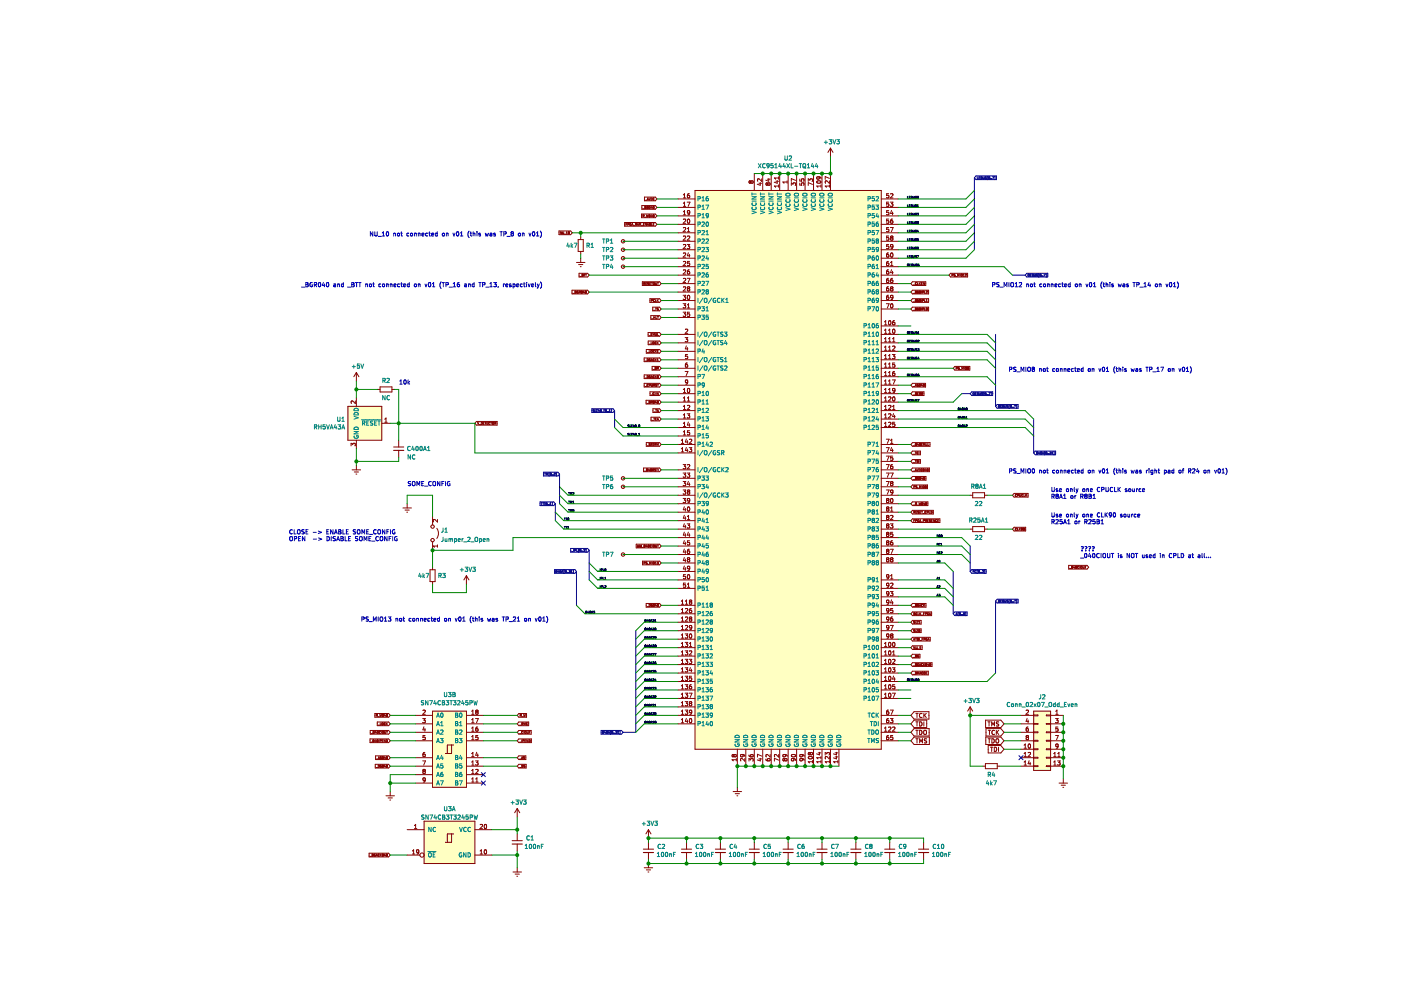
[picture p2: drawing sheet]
<svg xmlns="http://www.w3.org/2000/svg" width="297mm" height="210mm" viewBox="0 0 297 210" stroke-linecap="round" stroke-linejoin="round" font-family="sans-serif">
<path d="M.2 0h296.9v209.9h-296.9z" fill-rule="evenodd" fill="#fff" stroke="#fff" stroke-width=".21"/>
<path d="M83.5 95.5h2.1M108.6 179h2.1M136.4 180.8h2.2M144.5 180.8h2.1M151.7 180.8h2.1M158.8 180.8h2.2M166 180.8h2.2M173.2 180.8h2.2M180.4 180.8h2.1M187.6 180.8h2.1M194.7 180.8h2.2" fill="none" stroke="#840000" stroke-width=".23"/>
<path d="M83.5 94.8h2.1M108.6 178.2h2.1M136.4 180h2.2M144.5 180h2.1M151.7 180h2.1M158.8 180h2.2M166 180h2.2M173.2 180h2.2M180.4 180h2.1M187.6 180h2.1M194.7 180h2.2" fill="none" stroke="#840000" stroke-width=".22"/>
<g fill="none" stroke="#840000" stroke-width=".21">
<path d="M159.2 38.5l-.2-.2-.2 .2 .2 .3 .2-.1M159.2 38.5l.2-.2 .3 .2-.2 .3-.3-.1M159.2 38.5v.2M159.9 36.8v3.6M160.9 38.8h.6M161.2 38.7v.6l-.6-.2M161.5 37.9v.6l-.6-.6-.3 .2 .1 .3M161.7 36.8v3.6M162.7 38h.6M162.8 38.9l-.2-.1-.2 .1 .2 .4 .2-.2M162.8 38.9l.1-.1 .4 .1-.2 .4-.3-.2M162.8 38.9v.2"/>
<path d="M163 37.9v.5l-.7-.2M163.5 36.8v3.6M164.5 38.4h.6M164.8 38.3v.5l-.7-.2M165.1 39.4h-.9l.2 .3M165.1 37.5v.5M165.1 39.2v.5M165.1 37.7h-.9l.2 .3M165.3 36.8v3.6M166.9 38.3v.5M166.9 38.6h-.9l.2 .2M167.1 36.8v3.6"/>
<path d="M167.8 39.3v-.5l.3 .3 .1-.3h.4v.5M168.7 38.3l-.9-.4v.6M168.9 36.8v3.6M169.6 38.8v.4l.4 .1v-.5h.4v.5M169.6 38v.4h.4v-.4h.4v.4M170.7 36.8v3.6M171.4 38.5v-.6l.3 .3 .1-.2h.4v.5M172.3 39.1l-.9-.4v.6M172.5 36.8v3.6M173.2 38.4a.43 .43 0 0 1 .5-.1 .43 .43 0 0 1 .3 .4 .44 .44 0 0 1-.5 .2 .44 .44 0 0 1-.3-.4zM173.5 37.5l.2 .2v.2l-.5 .1v-.3l.1-.2h.5l.3 .4M174.1 39.2v.5"/>
<path d="M174.1 39.4h-.9l.2 .3M174.3 36.8v3.6M175.9 39.4h-.9l.2 .3M175.9 38.3v.6l-.7-.6-.2 .2v.3M175.9 39.2v.5M175.9 37.8l-.9-.4v.6M176.1 31.4l-.6 .9M176.1 31.4v1.8M176.1 36.8v3.6M176.1 31.4l.5 .9M118.5 49h2.5l.3 .4-.3 .4h-2.5zM119.1 49.1v.5l-.3-.5v.5"/>
<path d="M119.3 49.1l.1 .5 .1-.1v-.4M119.6 49.6h.4M120.1 49.6h.2M120.1 49.3l.1-.2v.5M120.5 49.6h.1M120.5 49.2v.4M120.5 49.6h.2M120.5 49.2h.2M120.5 49.2h.1M120.7 49.2h.1M120.7 49.2v.4M120.7 49.6h.1"/>
<path d="M122.2 55.6h1.8M122.6 50.8h1.1v2.5h-1.1zM122.7 56.1h.9M122.8 57.9h1.8l.3 .4-.3 .4h-1.8zM122.9 58.6h.4M123 56.5h.2M123.1 50.3v.5M123.1 53.3v.5M123.1 54.7v.9M123.4 58.3h.1M123.5 58.3l.1 .1M123.6 58.1h-.2v.5h.2v-.2"/>
<path d="M123.6 58.1v.1M123.6 58.3h-.1M123.6 58.4h.1M123.6 58.2v.1M123.6 58.3h.1M123.8 58.1h.2M123.9 58.1v.5M124.1 58.1h.3M124.2 58.1v.5M132.1 53h.1M132.1 51.2h.1M132.1 56.5h.1"/>
<path d="M132.1 54.7h.1M132.4 47.2h6.5l.4 .4-.4 .4h-6.5zM132.7 47.6h.2M132.9 47.4h-.2v.4M133.3 47.4h-.2v.4M133.3 47.4h.1M133.3 47.6h-.2M133.3 47.4v.1M133.3 47.5v.1M133.7 47.6l.1 .2M133.8 47.4l-.3 .1 .1 .3h.2M133.8 47.8h.1"/>
<path d="M133.9 47.8l.2-.4 .1 .4M134 47.7h.2M134.3 47.8h.3M134.8 47.6l.2 .2M134.9 47.4h-.2v.4M134.9 47.6h-.2M134.9 47.4h.1M135 47.4v.1M135 47.5l-.1 .1M135.1 47.8l.1-.4 .2 .4M135.1 47.7h.3M135.5 47.8v-.4l.2 .3 .1-.3v.4"/>
<path d="M136 47.8h.3M136 45.4h2.9l.4 .4-.4 .4h-2.9zM136.1 43.6h2.8l.4 .4-.4 .4h-2.8zM136.2 59.7h3.6l.4 .4-.4 .4h-3.6zM136.3 44.3h.3M136.3 45.8h.2M136.4 47.6h.2M136.4 45.8l.2 .2M136.5 45.6h-.2v.4M136.5 45.6h.1M136.5 45.6v.2M136.5 45.8h.1"/>
<path d="M136.6 47.4h-.2v.4h.2M136.6 46.1h.4M136.6 41.8h2.3l.4 .4-.4 .4h-2.3zM136.7 59.9h-.2v.5M136.7 59.9v.1M136.7 44h.2M136.7 60v.1M136.8 42.5h.4M136.9 44l.1 .1M136.9 43.8h-.2v.4h.2M136.9 43.8h.1M136.9 44h.1"/>
<path d="M136.9 43.8v.1M136.9 43.9v.1M137 44.1l-.1 .1M137 45.6l.2 .4v-.3l.1 .3 .1-.4M137.1 47.4v.4l-.3-.4v.4M137.1 59.9h-.2v.5h.2M137.2 44h.1M137.2 42.4l.1-.4 .2 .4M137.2 47.8l.2-.4 .1 .4M137.2 42.3h.3M137.3 47.7h.2M137.3 44l.1-.2h-.2v.4h.2"/>
<path d="M137.3 44h.1M137.3 60v.1M137.3 59.9h.3M137.3 59.9v.1M137.4 44h.1M137.4 44v.1M137.4 44.1v.1M137.6 42l.1 .4 .2-.4M137.6 44.1v.1M137.6 44.2h.1M137.7 47.6h.1M137.7 45.6l-.1 .1 .1 .3"/>
<path d="M137.7 43.8l-.1 .3M137.7 45.6h.1M137.7 46h.1M137.7 44.2h.1M137.7 43.8h.1M137.7 43.8l.1 .3M137.7 45.6l.1 .1-.1 .3M137.8 44.2h-.1M137.8 44.1v.1M137.9 47.4h-.2v.4h.2l-.1-.2M137.9 47.4h.1M137.9 47.5l-.1 .1"/>
<path d="M137.9 47.4v.1M137.9 47.5h.1M138 59.9h-.2v.5h.2M138 42.2h.2M138.1 59.9h.2M138.1 47.4v.4h.2M138.1 45.5l-.1 .4h.3M138.1 43.7l-.1 .4h.3M138.2 43.9v.3M138.2 45.7v.3M138.2 59.9v.5M138.2 42h-.2v.4h.2"/>
<path d="M138.5 47.6h.1M138.5 43.8l.1 .4M138.5 45.6l.1 .4M138.5 43.8h.1M138.5 45.6h.1M138.6 45.6h-.1M138.6 45.6h.1M138.6 43.8h-.1M138.6 43.8h.1M138.6 45.6v.4M138.6 43.8l.1 .3M138.6 46h.1"/>
<path d="M138.6 44.2h.1M138.7 44.1l-.1 .1M138.7 42h-.2l-.1 .2 .1 .2h.2M138.7 47.4h-.2v.4h.2M139 59.9v.4M139.2 59.9v.4l-.1 .1M139.4 59.9h.2M139.5 59.9v.5M143.8 42.2h3.6M143.8 44h3.6M143.8 45.8h3.6M143.8 47.6h3.6"/>
<path d="M143.8 49.4h3.6M143.8 51.2h3.6M143.8 53h3.6M143.8 54.7h3.6M143.8 56.5h3.6M143.8 58.3h3.6M144.9 41.3l.2-.2v.9M144.9 43.1l.2-.2v.9M144.9 44.9l.2-.2v.9M144.9 42h.5M144.9 43.8h.5M144.9 45.6h.5"/>
<path d="M144.9 46.5l.3-.1 .2 .3-.6 .6h.6M144.9 48.3l.3-.1 .2 .3-.6 .6h.6M144.9 50.1l.3-.1 .2 .3-.6 .6h.6M144.9 51.9l.3-.1 .2 .3-.6 .6h.6M144.9 53.7l.3-.1 .2 .3-.6 .6h.6M144.9 55.5l.3-.1 .2 .3-.6 .6h.6M144.9 57.3l.3-.1 .2 .3-.6 .6h.6M144.9 59.1l.3-.1 .2 .3-.6 .6h.6M145.7 51.8h.5l-.3 .4 .3 .1v.3h-.5M145.7 42.9h.6l-.4 .9M145.7 59h.6l-.4 .9M145.7 50.1l.4-.1 .1 .3-.5 .6h.5"/>
<path d="M145.7 48.5l.3-.3v.9M145.7 49.1h.5M145.8 46.5l.1-.1a.44 .44 0 0 1 .3 .5 .44 .44 0 0 1-.3 .4l-.2-.3zM145.9 53.6l-.2 .6h.6M146.2 41.1l-.4 .2-.1 .5 .2 .2 .3-.1v-.5h-.3l-.2 .2M146.2 57.2l-.4 .2-.1 .5 .2 .2 .3-.1v-.4h-.3l-.2 .1M146.2 53.9v.6M146.2 47.3h-.1M146.2 55.4h-.4l-.1 .4h.5v.4h-.5M146.2 45l-.1 .2h-.3v-.5h.3l.1 .1v.5l-.4 .3M147.4 40.4h39.4v118.5h-39.4zM186.8 42.2h3.6"/>
<path d="M186.8 44h3.6M186.8 45.8h3.6M186.8 47.6h3.6M186.8 49.4h3.6M186.8 51.2h3.6M186.8 53h3.6M186.8 54.7h3.6M186.8 56.5h3.6M186.8 58.3h3.6M188.4 53.6l-.4 .2v.6l.1 .1 .3-.1v-.4h-.3l-.1 .1M188.4 55.4l-.4 .2v.5l.1 .2 .3-.1v-.4h-.3l-.1 .1M188.4 57.2l-.4 .2v.5l.1 .2 .3-.1v-.4h-.3l-.1 .1"/>
<path d="M188.4 59l-.4 .2v.5l.1 .2 .3-.1v-.4h-.3l-.1 .1M188.4 51.8h-.4v.5l.4-.1v.4h-.4M188.4 48.2h-.4v.5l.4-.1v.5h-.4M188.4 41.1h-.4v.4l.4-.1v.5h-.4M188.4 42.9h-.4v.4l.4-.1v.5h-.4M188.4 44.7h-.4v.4l.4-.1v.5h-.4M188.4 46.4h-.4v.5l.4-.1v.5h-.4M188.4 50h-.4v.5l.4-.1v.4h-.4M188.8 42.9h.5l-.3 .3 .3 .1v.4h-.5M188.8 48.2h.6l-.4 .9M188.8 41.1h.4l.1 .2-.5 .7h.5M188.8 56.3h.5"/>
<path d="M188.8 55.7l.3-.3v.9M188.9 53.7l.1-.1a.44 .44 0 0 1 .3 .5 .44 .44 0 0 1-.4 .4l-.1-.3zM189 50.4l-.2-.1 .2-.3 .3 .2-.1 .2M189 50.4l-.2 .2 .2 .3 .3-.1-.1-.4M189 50.4h.2M189 44.6l-.2 .7h.6M189 57.2l-.2 .6h.6M189.2 45v.6M189.2 57.5v.6M189.2 46.4l-.3 .3-.1 .5 .2 .1h.3l-.1-.5h-.2l-.2 .2M189.2 59l-.3 .2-.1 .5 .2 .2 .3-.1-.1-.4h-.2l-.2 .1M189.3 52.2l-.1 .2-.3-.1v-.4l.3-.1 .1 .2v.5l-.4 .2"/>
<path d="M193.5 59.7h2.8v.8h-2.8l-.4-.4zM194.1 60h.1M194.3 59.9l-.2 .1M194.3 59.9v.1M194.5 59.9v.5h.2M194.9 59.9v.5M195.1 59.9l-.2 .3M195.6 59.9h-.3v.5h.3M196 59.9v.5l-.3-.5v.5M201.5 57.9h3.6v.8h-3.6l-.3-.4zM202 58.1h-.2v.5M202 58.1l.1 .1"/>
<path d="M202.1 58.2l-.1 .1-.2 .1M202.3 58.3h.1M202.3 58.2v.1M202.3 58.1v.1M202.3 58.1h.2M202.3 58.3l.2 .1M202.5 58.5l-.3 .1M202.5 58.4v.1M202.6 58.6h.3M203 58.6v-.5l.2 .3 .1-.3v.5M203.5 58.1v.5M204.2 58.6h.3"/>
<path d="M204.3 58.2v-.1v.5M204.3 58.2l-.1 .1M204.7 58.1h.1M204.7 58.1l-.1 .1M204.8 58.1l.1 .1M204.9 58.2l-.3 .4h.3M75.6 79v1.8M75.6 79l-.6 .9M75.6 79l.5 .9M121.3 61.5h3.3l.3 .4-.3 .4h-3.3zM121.4 62.2h.4M121.9 61.9h.1"/>
<path d="M122 61.9h.1M122.1 61.9v-.1l-.2-.1v.5l.2-.1M122.1 61.9h-.1M122.1 61.9v.1M122.1 62v.1M122.1 62.1h.1M122.4 62.1h.1M122.4 62.1l.1 .1M122.5 62.2h.1M122.5 62l.1 .1M122.6 61.7l-.2 .1v.3M122.6 62.1l-.1 .1"/>
<path d="M122.6 62.1h.1M122.9 61.9l.1 .3M123 61.7h-.2v.5M123 61.9h-.2M123 61.7v.1M123 61.8v.1M123 61.9h.1M123.3 61.8h.2l-.1 .4zM123.8 61.7l-.2 .3h.3M123.9 61.9v.3M124.1 61.8v.3M124.1 62.1h.1"/>
<path d="M124.1 61.7l.2 .2v.2h-.2M124.1 61.7v.1M136.6 60.2l.1 .2M136.6 75.9h3.2l.4 .4-.4 .4h-3.2zM136.6 79.5h3.2l.4 .4-.4 .4h-3.2zM136.7 60.1l-.2 .1M136.7 60.1h.1M136.7 76.6h.4M136.9 60.1h.2M137 74.1h2.8l.4 .4-.4 .4h-2.8zM137.2 76.1a.23 .23 0 0 1 .3 .2 .23 .23 0 0 1-.3 .2zM137.2 79.7l.3 .2-.2 .2z"/>
<path d="M137.2 74.8h.3M137.3 60.3l.2 .1M137.3 60.1h.1M137.3 60.1l.2 .1M137.4 76.1h.1M137.4 70.5h2.4l.4 .4-.4 .4h-2.4zM137.4 72.3h2.4l.4 .4-.4 .4h-2.4zM137.5 60.2h.1M137.5 60.3v.1M137.6 60.2l-.1 .1M137.6 71.2h.3M137.6 73h.3"/>
<path d="M137.6 79.8l.2 .3M137.6 79.7v.1M137.6 74.3v.4h.3M137.6 76.1l.2 .2M137.7 76.1h.2M137.7 76.1h-.1M137.8 60.1h.1M137.8 76.3h.1M137.8 63.3h2l.4 .4-.4 .4h-2zM137.8 76.3v.2h-.2M137.9 79.7h-.3M138 66.9h1.8l.4 .4-.4 .4h-1.8z"/>
<path d="M138 74.7l.1-.4h.2v.4M138 74.7h.1M138 76.5l.2-.4 .1 .4M138 70.9h.2M138 72.5v.4h.3M138 74.7h.2M138 76.4h.3M138 80h.3M138.2 67.6h.3M138.2 70.7h-.2v.4h.2M138.3 74.7h-.1M138.3 77.7h1.5l.4 .4-.4 .4h-1.5z"/>
<path d="M138.3 63.5h-.2v.5M138.3 63.5v.1M138.3 63.7h-.2M138.3 63.6v.1M138.3 63.7h.1M138.4 65.1h1.4l.4 .4-.4 .4h-1.4zM138.4 78.4h.4M138.4 71.1v-.4l.2 .3 .1-.3v.4M138.5 76.1l.1 .4M138.5 74.4v.3h.2M138.5 74.3v.1M138.5 76.1h.1"/>
<path d="M138.6 65.8h.3M138.6 76.1h.1M138.6 79.7h.1M138.6 79.7l-.2 .2 .2 .2M138.6 76.5h.1M138.6 76.1h-.1M138.6 67.3h.3M138.6 67.1v.4M138.6 72.9h.1M138.7 76.1h.1M138.7 76.5h-.1M138.7 74.3h-.2"/>
<path d="M138.7 76.5h.1M138.7 74.3h.1M138.7 74.7h.1M138.8 63.5l-.3 .2 .1 .2h.2M138.8 63.5v.1M138.8 63.9h.1M138.9 67.1v.4M138.9 78.1h.1M138.9 77.9l.2 .1v.3h-.2zM138.9 76.1v.4M138.9 79.7v.4M138.9 74.3v.4"/>
<path d="M138.9 65.3h.3M138.9 70.7v.4h.2M139 63.5v.5h.2M139 76.3l.2 .2M139 79.9l.2 .2M139 74.5l.2 .2M139 72.5h.1M139 72.5l-.1 .2 .1 .2M139 72.9h.1M139 60.3l.1 .1M139.1 72.5h.1M139.1 65.3v.5"/>
<path d="M139.1 67.1v.4h.2M139.1 72.9h.1M139.2 76.1l-.3 .2M139.2 71.1h-.1M139.2 79.7l-.3 .2M139.2 74.3l-.3 .2M139.2 70.7v.4M139.3 65.7h.2M139.3 63.5v.5M139.3 65.4h.1M139.3 72.5v.4M139.3 76.5h.3"/>
<path d="M139.3 76.2l.2-.1v.4M139.3 65.4l.2 .2M139.4 74.5h.1M139.4 67.1h.2M139.4 72.7l.2 .2M139.4 63.7l.2 .3M139.4 70.7v.4h.2M139.4 79.7l-.1 .1 .1 .3M139.4 79.7h.1M139.4 78.1l.2 .2M139.5 79.7l.1 .1-.1 .3M139.5 67.1v.4"/>
<path d="M139.5 78.1h-.2M139.5 65.6h.1M139.6 65.6v.1M139.6 78.1l-.1-.2h-.2v.4M139.6 65.7h-.1M139.6 78.1h-.1M139.6 65.3l-.3 .1M139.6 74.3h-.2v.4h.2M139.6 72.5l-.3 .2M139.6 63.5l-.3 .3M143.8 70.9h3.6M143.8 72.7h3.6"/>
<path d="M143.8 74.5h3.6M143.8 76.3h3.6M143.8 78.1h3.6M143.8 79.9h3.6M143.8 60.1h3.6M143.8 61.9h3.6M143.8 63.7h3.6M143.8 65.5h3.6M143.8 67.3h3.6M144.8 62.6h.6l-.3 .3 .2 .1v.4h-.5M144.8 64.4h.6l-.3 .3 .2 .1v.4h-.5M144.8 66.2h.6l-.3 .3 .2 .1v.4h-.5"/>
<path d="M144.9 60.9l.3-.1 .2 .3-.6 .6h.6M145.3 71.6h.5l-.3 .3 .3 .1v.4h-.5M145.3 78.8h.6l-.4 .9M145.3 69.9l.3-.1 .2 .2-.5 .7h.5M145.5 73.3l-.2 .7h.6M145.7 73.7v.6M145.7 64.7l.3-.3v.9M145.7 77l-.4 .2v.5l.2 .2 .3-.1-.1-.5h-.2l-.2 .2M145.7 65.3h.5M145.8 75.2h-.5v.4h.4l.1 .4h-.5M145.8 62.7l.1-.1a.44 .44 0 0 1 .4 .5 .44 .44 0 0 1-.4 .4l-.2-.3zM145.9 61.2l-.2-.2 .2-.2 .3 .2-.1 .2"/>
<path d="M145.9 61.2l-.2 .2 .2 .3 .3-.2-.1-.3M145.9 61.2h.2M146.2 66.2h-.4l-.1 .4h.5v.4h-.5M186.8 69.1h3.6M186.8 70.9h3.6M186.8 72.7h3.6M186.8 74.5h3.6M186.8 76.3h3.6M186.8 78.1h3.6M186.8 79.9h3.6M186.8 60.1h3.6M186.8 61.9h3.6"/>
<path d="M186.8 63.7h3.6M186.8 65.5h3.6M187.5 77.2l.3-.2v.9M187.5 68.2l.3-.2v.9M187.5 70l.3-.2v.9M187.5 71.8l.3-.2v.9M187.5 73.6l.3-.2v.9M187.5 75.4l.3-.2v.9M187.5 79l.3-.2v.9M187.5 68.9h.5M187.5 70.7h.5M187.5 72.5h.5"/>
<path d="M187.5 74.3h.5M187.5 76.1h.5M187.5 77.9h.5M187.5 79.7h.5M187.9 64.4h.6l-.4 .9M188.4 62.6l-.4 .2v.5l.1 .2 .3-.1v-.4l-.3-.1-.1 .2M188.4 70l.2-.2v.9M188.4 71.8l.2-.2v.9M188.4 73.6l.2-.2v.9M188.4 75.4l.2-.2v.9M188.4 77.2l.2-.2v.9M188.4 79l.2-.2v.9"/>
<path d="M188.4 60.8l-.4 .2v.5l.1 .2 .3-.1v-.4l-.3-.1-.1 .2M188.4 70.7h.5M188.4 72.5h.5M188.4 74.3h.5M188.4 76.1h.5M188.4 77.9h.5M188.4 79.7h.5M188.5 68.1l.1-.1a.44 .44 0 0 1 .3 .5 .44 .44 0 0 1-.4 .3l-.1-.3zM188.9 64.5l.1-.1a.44 .44 0 0 1 .3 .5 .44 .44 0 0 1-.4 .4l-.1-.3zM189 61.2l-.2-.2 .2-.2 .3 .2-.1 .2M189 61.2l-.2 .2 .2 .3 .3-.2-.1-.3M189 61.2h.2"/>
<path d="M189.2 75.2h.6l-.3 .3 .2 .1v.4h-.5M189.2 73.5l.4-.1 .2 .2-.6 .7h.6M189.2 71.8l.3-.2v.9M189.2 72.5h.6M189.3 63l-.1 .2-.3-.1v-.4l.3-.1 .1 .2v.5l-.4 .2M189.3 69.9l.2-.1a.44 .44 0 0 1 .3 .4 .44 .44 0 0 1-.4 .4l-.2-.3zM189.4 78.8l-.2 .7 .2 .2 .3-.1v-.5h-.3l-.2 .2M189.4 78.8h.1M189.7 68l-.4 .2-.1 .5 .2 .2 .3-.1v-.4l-.3-.1-.2 .2M189.7 78.8h-.3M189.7 77h-.4l-.1 .4 .5-.1v.5h-.5M193.5 61.5h3.4v.8h-3.4l-.4-.4z"/>
<path d="M193.5 63.3h3.4v.8h-3.4l-.4-.4zM193.5 65.1h3.4v.8h-3.4l-.4-.4zM193.6 60.4h.4M193.6 62.2h.4M193.6 64h.4M193.6 65.8h.4M194.1 60v.3h.2M194.1 65.7l.1-.4 .1 .4M194.1 61.8v.3M194.1 63.6v.3M194.1 62.1h.1M194.1 63.9h.1"/>
<path d="M194.1 65.7h.1M194.1 63.5v.1M194.1 61.7h.2M194.1 63.5h.2M194.1 65.7h.2M194.1 62.1h.2M194.1 61.7v.1M194.1 63.9h.2M194.3 61.7v.1M194.3 63.5v.1M194.3 61.8v.3M194.3 63.6v.3"/>
<path d="M194.3 62.1h.1M194.3 63.9h.1M194.3 65.7h.1M194.5 62.1h.1M194.5 61.9v.1M194.5 63.9h.1M194.5 63.7v.1M194.5 65.7h.1M194.5 65.5v.1M194.5 61.9l.2 .1v.1h-.2M194.5 61.9h.1M194.5 63.7l.2 .1v.1h-.2"/>
<path d="M194.5 65.5l.2 .1v.1h-.2M194.5 63.7h.1M194.5 65.5h.1M194.7 61.7l-.2 .1v.3M194.7 63.5l-.2 .1v.3M194.7 65.3l-.2 .1v.3M195 65.7v-.4l.1 .4M195 61.8v.3M195 63.6v.3M195 60.1l.1 .3M195 62.1h.1M195 63.9h.1"/>
<path d="M195 65.7h.1M195 63.5v.1M195 61.7h.1M195 63.5h.1M195 61.7v.1M195.1 61.7v.1M195.1 63.5v.1M195.1 63.6v.3M195.1 61.8v.3M195.1 62.1h.1M195.1 63.9h.1M195.1 65.7h.1"/>
<path d="M195.3 60.1h.2M195.4 61.7v.5M195.4 63.5v.5M195.4 65.3v.5M195.8 61.7h-.2v.5M195.8 63.5h-.2v.5M195.8 65.5h-.2M195.8 61.7v.1M195.8 61.9h-.2M195.8 63.5v.1M195.8 63.7h-.2M195.8 61.9h.1"/>
<path d="M195.8 65.5v-.2h-.2v.5M195.8 63.6v.1M195.8 61.8v.1M195.8 63.7h.1M195.8 65.5h.1M196 61.7v.5h.2M196 63.5v.5h.2M196 65.3v.5h.2M196.4 64h.2M196.4 63.6l.1-.1v.5M196.4 61.7h.2M196.4 61.7v.1"/>
<path d="M196.5 65.3l-.1 .2 .1 .3M196.5 65.3h.1M196.6 65.3v.4M196.6 65.7l-.1 .1M196.6 61.7v.1M196.6 61.8l-.3 .4h.3M202.4 77.7h3.2v.8h-3.2l-.3-.4zM202.9 77.9h-.2v.4M202.9 77.9h.1M202.9 77.9v.2h-.2M203.1 78.3h.3M203.4 78.1h.1"/>
<path d="M203.4 78.1v.2M203.4 78.3h.1M203.4 77.9l-.3 .1 .3 .1M203.5 78.4h.3M203.9 78.3v-.4l.2 .3 .1-.3v.4M204.4 77.9v.4M205.1 78h.3M205.1 78h.1M205.1 78.1v.2M205.1 78.1h.1M205.1 78.3h.1M205.1 78.3h.2"/>
<path d="M205.1 78l.1 .1M205.2 78.1h.1M205.2 78.1h-.1M205.3 78.1h.1M205.3 78v.1M205.3 78h.1M205.3 78.3h.1M205.4 78h.1M205.4 78.1l-.1 .2M205.4 78h-.1M73.8 86.2h7.1v7.1h-7.1zM74.4 94.5v-.5l.4 .3 .1-.3h.3v.5"/>
<path d="M74.7 99.6h1.8M75.3 85v.6l-.6-.6-.3 .2 .1 .3M75.6 84.4v1.8M75.6 93.3v1.8M75.6 98.7v.9M80 82.6h.6M80.6 82h2.5v1.1h-2.5zM80.9 89.7h1.8M81.6 89.5h.5M81.6 88.9l.2-.3v.9M83.1 82.6h.5M84.5 93.3v1.5"/>
<path d="M84.5 95.5v1.4M101 89.4h4.4v.7h-4.4l-.3-.4zM101.2 89.5l.2 .5 .1-.5M101.6 90h.3M102 89.5l.2 .1a.24 .24 0 0 1 .1 .2 .24 .24 0 0 1-.3 .2zM102.3 89.9h-.1M102.5 89.7h.1M102.7 89.5h-.2v.5h.2M102.8 89.5h.3M102.9 89.5v.5M103.2 89.7h.2M103.4 89.5h-.2v.5h.2"/>
<path d="M103.6 89.9h.1M103.6 89.9h.3M103.9 89.6h-.3v.3M104 89.5h.3M104.1 89.5v.5M105 89.8l.1 .2M105.1 89.6l-.2-.1v.5M105.1 89.7l-.2 .1M105.1 89.6h.1M105.1 89.6v.1M105.1 89.7h.1M136.4 99.2h3.4l.4 .4-.4 .4h-3.4z"/>
<path d="M136.6 81.3h3.2l.4 .4-.4 .4h-3.2zM136.6 99.9h.4M136.7 80.2h.4M136.7 82h.4M137 84.9h2.8l.4 .4-.4 .4h-2.8zM137 93.8h2.8l.4 .4-.4 .4h-2.8zM137.2 99.4h.1M137.2 99.4l-.2 .2 .2 .3M137.2 85.5h.3M137.2 99.9h.1M137.2 99.4l.1 .2-.1 .3M137.2 94.5h.3"/>
<path d="M137.5 81.5h-.2l-.1 .2 .1 .2h.2M137.6 99.4l-.1 .3h.3M137.6 85.3h.2M137.6 94.5h.2M137.6 80.1h.2M137.6 94.2h.1M137.6 81.7h.3v-.2h-.3v.4M137.7 94.2l.1 .3M137.7 99.6v.3M137.8 85.3h.1M137.8 85.1l-.2-.1v.5h.2v-.2M137.8 85.1h.1"/>
<path d="M137.8 85.2v.1M137.8 85.1v.1M137.8 85.2h.1M137.8 83.1h2l.4 .4-.4 .4h-2zM137.8 94.5h.1M137.8 80.1h.1M137.9 94h-.2l-.1 .2M138 83.7h.3M138 99.4l-.1 .2 .1 .3M138 94h.3M138 99.4h.1M138 99.9h.1"/>
<path d="M138 80.1l.2-.4 .1 .4M138 88.5h1.8l.4 .4-.4 .3h-1.8zM138 85.3h.2M138 99.4l.2 .2-.2 .3M138.1 81.5v.4h.2M138.1 94v.5M138.2 85.3l.1 .2M138.2 89.1h.3M138.2 85h-.2v.5M138.2 85l.1 .1M138.3 85.1v.2M138.3 85.3h-.1"/>
<path d="M138.3 99.6h.3v-.1l-.3-.1v.5M138.3 81.5v.3M138.3 81.8v.1M138.4 94.2h.2M138.4 86.7h1.4l.4 .4-.4 .4h-1.4zM138.5 99.6l.1 .3M138.6 88.6h.2M138.6 85l-.1 .2 .1 .3M138.6 85.5h.1M138.6 85h.1M138.6 80.1h.1M138.6 87.3h.3"/>
<path d="M138.6 85l.1 .2-.1 .3M138.6 94h-.2v.5h.2M138.7 81.7l.1 .2M138.7 83.3h-.2l-.1 .1 .1 .3h.2M138.7 80.1h-.1M138.7 88.6v.5M138.7 80.1h.1M138.8 81.7h-.2M138.8 81.5h-.2v.4M138.8 99.6h.1M138.8 99.5v.1M138.8 81.5h.1"/>
<path d="M138.8 94.3l.2-.1 .1-.1-.3-.1v.5M138.8 99.4h.2M138.8 99.6l.2 .1M138.8 99.4v.1M138.8 81.5v.1M138.8 81.6v.1M138.9 83.3v.4M138.9 94.3l.2 .2M139 86.8h.2M139 88.9h.1M139 85l-.1 .3h.3M139 81.6v.1"/>
<path d="M139 99.8h-.2M139 99.7v.1M139 81.7l.2 .1M139.1 83.3v.4M139.1 85.2v.3M139.1 86.8v.5M139.2 99.4h.2M139.2 88.6h-.2v.5h.2M139.2 81.9h-.2M139.2 81.5h-.2v.1M139.2 81.8v.1M139.3 94.5v-.5l.1 .3 .2-.3v.5"/>
<path d="M139.3 99.4v.5M139.3 87.3l.2-.5 .1 .5M139.3 89.1l.2-.5 .1 .5M139.4 81.5h.2M139.4 87.2h.2M139.4 89h.2M139.4 85.5h.1M139.4 85h.1M139.4 85l-.1 .2 .1 .3M139.4 80.1h.1M139.5 85l.1 .2-.1 .3M139.5 81.5v.4"/>
<path d="M139.6 83.3v.4l-.3-.4v.4M139.6 99.4v.5M143.8 99.6h3.6M143.8 83.5h3.6M143.8 85.3h3.6M143.8 81.7h3.6M143.8 87.1h3.6M143.8 88.9h3.6M143.8 90.6h3.6M143.8 94.2h3.6M143.8 96h3.6M143.8 92.4h3.6"/>
<path d="M144.4 93.4l.3-.3v.9M144.4 95.2l.3-.3v.9M144.4 94h.6M144.4 95.8h.6M144.8 98.5h.6l-.3 .3 .2 .1v.4h-.5M144.9 85h.5M144.9 89.8l.2-.3v.9M144.9 83.2h.5M144.9 82.6l.2-.3v.9M144.9 84.4l.2-.3v.9M144.9 86.2l.2-.3v.9M144.9 88l.2-.3v.9"/>
<path d="M144.9 91.6l.2-.3v.9M144.9 86.8h.5M144.9 88.6h.5M144.9 90.4h.5M144.9 92.2h.5M145.5 93.1l-.2 .6h.6M145.5 94.9l-.2 .6h.6M145.7 87.7h.5l-.3 .4 .3 .1v.3h-.5M145.7 85h.5M145.7 86l.4-.1 .1 .3-.5 .6h.5M145.7 98.6l.4-.1 .1 .3-.5 .6h.5M145.7 93.4v.6"/>
<path d="M145.7 95.2v.6M145.7 84.4l.3-.3v.9M145.8 82.4l.1-.1a.44 .44 0 0 1 .4 .5 .44 .44 0 0 1-.4 .4l-.2-.3zM145.8 80.9l-.2 .2h-.2l-.1-.5h.3l.2 .1v.5l-.4 .2M145.9 89.5l-.2 .6h.6M146.1 94.9h.6l-.3 .4h.2v.4h-.5M146.2 89.8v.6M146.2 91.3h-.4l-.1 .4h.5v.4h-.5M146.6 93.2h-.4M146.6 93.2h.1M146.6 93.2v.3l-.5 .5h.6M186.8 99.6h3.6"/>
<path d="M186.8 83.5h3.6M186.8 85.3h3.6M186.8 81.7h3.6M186.8 87.1h3.6M186.8 88.9h3.6M186.8 90.6h3.6M186.8 94.2h3.6M186.8 96h3.6M186.8 97.8h3.6M187.5 85h.5M187.5 83.2h.5M187.5 80.8l.3-.2v.8"/>
<path d="M187.5 82.6l.3-.3v.9M187.5 84.4l.3-.3v.9M187.5 86.2l.3-.3v.9M187.5 88l.3-.3v.9M187.5 89.8l.3-.3v.9M187.5 81.4h.5M187.5 86.8h.5M187.5 88.6h.5M187.5 90.4h.5M187.9 93.1h.6l-.4 .9M187.9 94.9h.6l-.4 .9M187.9 98.5h.6l-.4 .9"/>
<path d="M187.9 96.7h.6l-.4 .9M188.4 89.6l.3-.1 .2 .3-.6 .6h.6M188.4 84.2l.3-.1 .2 .3-.6 .6h.6M188.4 80.8l.2-.2v.8M188.4 82.6l.2-.3v.9M188.4 83.2h.5M188.4 86l.3-.1 .2 .3-.6 .6h.6M188.4 87.8l.3-.1 .2 .3-.6 .6h.6M188.4 81.4h.5M188.8 93.4l.3-.3v.9M188.8 94h.5M189 94.9l-.2 .6h.6"/>
<path d="M189.2 80.6h.6l-.4 .8M189.2 95.2v.6M189.2 86.2l.3-.3v.9M189.2 86.8h.6M189.2 98.5l-.3 .2-.1 .5 .2 .2 .3-.1-.1-.4-.2-.1-.2 .2M189.3 96.7h-.4l-.1 .4h.4l.1 .4h-.5M189.3 84.2l.2-.1a.44 .44 0 0 1 .3 .5 .44 .44 0 0 1-.4 .4l-.2-.3zM189.5 87.7l-.3 .6h.6M189.7 88v.6M189.7 89.5h-.4l-.1 .5 .5-.1v.4h-.5M189.8 82.7l-.2 .2h-.3v-.5l.3-.1 .2 .2-.1 .5-.4 .2M193.5 81.3h2.7v.8h-2.7l-.4-.4z"/>
<path d="M193.5 95.6h1.6v.8h-1.6l-.4-.4zM193.5 97.4h1.6v.8h-1.6l-.4-.4zM193.5 99.2h3.5v.8h-3.5l-.4-.4zM193.5 93.8h3.7v.8h-3.7l-.4-.4zM193.5 83.1h2.4v.8h-2.4l-.4-.4zM193.6 99.9h.4M193.6 94.5h.4M193.6 82h.4M193.6 83.7h.4M193.6 98.1h.4M193.6 96.3h.4M194 95.8h.3"/>
<path d="M194 97.6h.3M194 99.9l.2-.5 .1 .5M194 81.9l.2-.4 .1 .4M194.1 99.7h.2M194.1 81.8h.2M194.1 83.5h.1M194.1 94.1v.3M194.1 94.1h.2v.3M194.1 94.4v.1M194.1 94.1h.1M194.1 94.5h.2M194.1 95.8v.5"/>
<path d="M194.1 97.6v.5M194.2 83.5l.1-.2h-.2v.4h.2M194.2 83.5h.1M194.3 94.4v.1M194.3 83.5v.1M194.3 83.6h.1M194.3 83.6v.1M194.4 99.4l.1 .5 .2-.5M194.4 97.8h.2M194.4 81.9h.2M194.5 81.6v.1M194.5 81.7l.2 .1"/>
<path d="M194.5 83.5h.2M194.6 97.8h.1M194.6 94l-.1 .3h.3M194.6 97.6h-.2v.5l.2-.1 .1-.1M194.6 97.6v.1M194.6 97.7v.1M194.6 97.8l.1 .1M194.7 81.9h-.1M194.7 95.9l-.2-.1-.1 .2 .1 .2h.2M194.7 81.9h.1M194.7 81.5h-.2v.1M194.7 94.2v.3"/>
<path d="M194.7 81.8v.1M194.7 83.3h-.2v.4h.2M194.8 99.6h.2M194.9 95.8v.5M194.9 97.6v.5M194.9 81.8v.1M194.9 81.5v.3M194.9 81.9h.1M194.9 81.5h.1M194.9 94.1l.1 .3M195 94.1h.1v.3M195 94.1h-.1"/>
<path d="M195 94.4v.1M195 81.5l.1 .1-.1 .3M195 94.5h.1M195 81.5h-.1M195 83.5l.2 .2M195.1 99.4h-.3v.5h.3M195.1 94.4v.1M195.1 83.3h-.2v.4M195.1 83.3h.1M195.2 83.3l-.1 .2h-.2M195.3 99.5v.3h.2M195.3 99.5h.1"/>
<path d="M195.4 94.2h.1M195.4 81.4l-.1 .4h.3M195.5 83.5l.1 .2M195.5 99.5h-.2M195.5 81.6v.3M195.6 94h-.2v.5h.2M195.6 83.4l-.2 .1M195.6 83.4l-.2-.1v.4M195.6 83.4h.1M195.7 99.5l.1 .4M195.7 99.4l.2 .1v.3M195.7 81.5v.3"/>
<path d="M195.7 99.4v.1M195.7 81.8l.1 .1M195.8 94.5v-.5l.1 .3 .2-.3v.5M195.8 81.9h.1M195.8 81.5h-.1M195.8 81.5h.1M195.9 99.8l-.1 .1M195.9 81.5h.1M195.9 81.9h.1M196 81.5v.3M196 81.8l-.1 .1M196.2 99.4l-.1 .3h.3"/>
<path d="M196.3 94l.1 .5 .1-.1v-.4M196.3 99.6v.3M196.6 99.5v.4l.2-.4M196.6 99.4h.1M196.6 99.4v.1M196.7 99.4l.1 .1M196.8 94v.5h.2M75.1 100.1h.9M75.5 100.5h.1M85.4 107.7h1.8M85.9 108.1h.9M86.2 108.6h.2"/>
<path d="M86.3 106.8v.9M91.7 109.5v1.8M91.7 114.9v1.8M91.9 110.2v.4M91.9 110.2h.1M92.6 112a1.79 1.79 0 0 1 0 2.2M92.7 110.1v.6l-.5-.5h-.3M92.7 115.5v.5M92.7 115.8h-.9l.3 .2M132.1 117.6h.1M132.1 103.2h.1M132.1 101.4h.1"/>
<path d="M134.9 115.4h4.9l.4 .4-.4 .4h-4.9zM135.2 115.8h.2l-.1 .2h-.1zM135.2 116h.1M135.6 115.9v.1M135.6 115.6v.3M135.6 116h.1M135.8 115.7v.3h.2M135.9 115.7h.1M135.9 115.7h-.1M136 115.6v.4M136.1 116.1h.3M136.2 119h3.6l.4 .4-.4 .4h-3.6z"/>
<path d="M136.5 119.4h.2M136.6 115.6v.4M136.6 116h.1M136.6 115.6h.1M136.6 115.6l.2 .1-.1 .3h-.1M136.7 119.2h.1M136.7 119.2h-.2v.4M136.7 119.2v.2M136.7 119.4h.1M136.9 119.3l.3 .1M136.9 119.2v.1M136.9 119.6h.3"/>
<path d="M137.1 115.5l-.1 .4h.2M137.2 119.4h.1M137.2 119.4v.2M137.2 119.6h.1M137.2 115.7v.3M137.2 119.2h-.3M137.3 119.6h.3M137.4 115.6v.4M137.4 116h.1M137.5 116h.1M137.5 115.6h.1M137.5 115.6h-.1"/>
<path d="M137.6 115.6h.1M137.6 115.6v.4M137.6 116h.1M137.7 119.6v-.4l.2 .3 .1-.3v.4M138.1 115.6l-.3 .2 .1 .2h.2M138.1 115.6h.1M138.1 116h.1M138.2 119.2v.4M138.3 115.6v.4M138.9 119.6h.3M138.9 119.3l.1-.1v.4M138.9 119.3h.1"/>
<path d="M139 115.6v.4h.2M139.2 116h.1M139.2 115.6v.4M139.3 119.2h.3l-.2 .1h.1M139.3 119.6h.1M139.4 115.6h.2M139.5 115.6v.4M139.5 119.6h-.1M139.5 119.3l.1 .1M139.6 119.4v.2M139.6 119.6h-.1M143.8 108.6h3.6"/>
<path d="M143.8 115.8h3.6M143.8 101.4h3.6M143.8 103.2h3.6M143.8 105h3.6M143.8 106.8h3.6M143.8 110.4h3.6M143.8 112.2h3.6M143.8 114h3.6M143.8 117.6h3.6M143.8 119.4h3.6M144.8 100.3h.6l-.3 .3 .2 .1v.4h-.5M144.8 102.1h.6l-.3 .3 .2 .1v.4h-.5"/>
<path d="M144.8 103.9h.6l-.3 .3 .2 .1v.4h-.5M144.8 105.7h.6l-.3 .3 .2 .1v.4h-.5M145.1 107.4l-.2 .7h.5M145.1 109.2l-.2 .7h.5M145.1 111l-.2 .7h.5M145.1 112.8l-.2 .7h.5M145.1 114.6l-.2 .7h.5M145.1 116.4l-.2 .7h.5M145.1 118.2l-.2 .6h.5M145.1 120l-.2 .6h.5M145.3 107.8v.6M145.3 109.6v.6"/>
<path d="M145.3 111.4v.6M145.3 113.2v.6M145.3 115v.6M145.3 116.8v.5M145.3 118.5v.6M145.7 111.1h.5l-.3 .3 .3 .1v.4h-.5M145.7 100.3h.5l-.3 .3 .3 .1v.4l-.5 .1M145.7 101.1v.1M145.7 110.2h.5M145.7 109.5l.3-.2v.9M145.8 107.6l.1-.1a.44 .44 0 0 1 .4 .4 .44 .44 0 0 1-.4 .4l-.2-.3zM145.9 118.6l-.2 .2 .2 .3 .3-.1-.1-.4"/>
<path d="M145.9 118.6l-.2-.1 .2-.3 .3 .2-.1 .2M145.9 104.3l-.2-.2 .2-.2 .3 .2-.1 .2M145.9 104.3l-.2 .1 .2 .4 .3-.2-.1-.3M145.9 104.3h.2M145.9 118.6h.2M145.9 102l-.2 .7h.6M145.9 112.8l-.2 .7h.6M146.2 116.5l-.4 .2-.1 .5 .2 .1h.3v-.5h-.3l-.2 .2M146.2 102.4v.6M146.2 113.2v.6M146.2 114.7h-.4l-.1 .4 .5-.1v.5h-.5M146.2 106.1l-.1 .1h-.3v-.4l.3-.1 .1 .2v.5l-.4 .2"/>
<path d="M186.8 108.6h3.6M186.8 115.8h3.6M186.8 101.4h3.6M186.8 103.2h3.6M186.8 105h3.6M186.8 106.8h3.6M186.8 110.4h3.6M186.8 112.2h3.6M186.8 114h3.6M186.8 117.6h3.6M186.8 119.4h3.6M187.9 100.3h.6l-.4 .9"/>
<path d="M187.9 102.1h.6l-.4 .9M187.9 103.9h.6l-.4 .9M188 111.2l.1-.1 .4 .1M188 111.2v.1M188 113v.1M188 111.3l.1 .2M188 113.1l.1 .1M188 113l.1-.1 .4 .1M188.1 109.7l-.1 .1 .1 .4 .4-.2-.2-.3M188.1 116.8l-.1-.1 .1-.2 .4 .1-.2 .2M188.1 106.1l-.1 .1 .1 .4 .4-.2-.2-.3M188.1 107.9l-.1 .1 .1 .4 .4-.2-.2-.3"/>
<path d="M188.1 106.1l-.1-.2 .1-.2 .4 .2-.2 .2M188.1 107.9l-.1-.2 .1-.2 .4 .1-.2 .3M188.1 111.5l-.1 .1 .1 .4 .4-.2-.2-.3M188.1 115l-.1-.1 .1-.2 .4 .1-.2 .2M188.1 115h.2M188.1 115l-.1 .2 .1 .4 .4-.2-.2-.4M188.1 116.8l-.1 .2 .1 .3 .4-.1-.2-.4M188.1 118.6l-.1-.1 .1-.3 .4 .2-.2 .2M188.1 118.6h.2M188.1 118.6l-.1 .2 .1 .3 .4-.1-.2-.4M188.1 109.7l-.1-.2 .1-.2 .4 .1-.2 .3M188.1 113.2l-.1 .2 .1 .4 .4-.2-.2-.4"/>
<path d="M188.1 106.1h.2M188.1 107.9h.2M188.1 109.7h.2M188.1 111.5h.2M188.1 113.2h.2M188.1 116.8h.2M188.5 111.2v.1M188.5 113v.1M188.5 111.3l-.2 .2M188.5 113.1l-.2 .1M188.8 111.1h.5l-.3 .3 .3 .1v.4h-.5M188.8 100.3h.6l-.4 .9"/>
<path d="M188.8 116.5h.6l-.4 .8M188.8 109.4l.4-.1 .1 .2-.5 .7h.5M188.8 108.4h.5M188.8 107.7l.3-.2v.9M188.9 105.8l.1-.1a.44 .44 0 0 1 .3 .4 .44 .44 0 0 1-.4 .4l-.1-.3zM189 102.5l-.2-.2 .2-.2 .3 .2-.1 .2M189 102.5h.2M189 102.5l-.2 .1 .2 .4 .3-.2-.1-.3M189 118.6l-.2-.1 .2-.3 .3 .2-.1 .2M189 118.6h.2M189 118.6l-.2 .2 .2 .3 .3-.1-.1-.4M189.2 114.7l-.3 .2-.1 .5 .2 .2 .3-.1-.1-.5h-.2l-.2 .2"/>
<path d="M189.3 112.9h-.4l-.1 .4 .4-.1 .1 .5h-.5M189.3 104.3l-.1 .1h-.3v-.4l.3-.1 .1 .2v.5l-.4 .2M193.5 102.8h3.1v.8h-3.1l-.4-.4zM193.5 101h2.8v.8h-2.8l-.4-.4zM193.5 106.4h3.2v.8h-3.2l-.4-.4zM193.5 108.2h4.4v.8h-4.4l-.4-.4zM193.5 110h5.8v.8h-5.8l-.4-.4zM193.6 107.1h.4M193.6 101.7h.4M193.7 103.2h.3v-.2h-.3v.4M193.7 110.4h.2M193.8 108.6l.2 .2"/>
<path d="M194 110.2h-.3v.4M194 108.6h-.3M194 108.4h-.3v.4M194 108.4v.1M194 108.5h.1M194 108.5v.1M194.1 101.4h.1M194.1 110.4h.2M194.2 108.6h.1M194.2 103l.2 .4h-.2M194.2 106.8l.1 .2M194.2 103h.2"/>
<path d="M194.2 103h.1M194.2 101.4l.1-.2h-.2v.5l.2-.1M194.2 101.4h.1M194.3 106.8h-.2M194.3 110.2h-.2v.4M194.3 110.2h.1M194.3 101.4v.1M194.3 106.8v-.2h-.2v.4M194.3 101.6h.1M194.3 101.5v.1M194.3 106.8h.1M194.3 110.2v.2"/>
<path d="M194.3 110.4h.1M194.4 108.4h-.2v.4h.2M194.4 107.1h.4M194.5 103.5h.3M194.5 101.3l.1 .3h.2l-.1-.1M194.5 101.3h.1M194.6 108.5l.2 .1M194.6 108.4v.1M194.6 108.4h.1M194.7 108.4h.1M194.7 108.4h-.1M194.8 101.2l-.3 .1"/>
<path d="M194.8 108.6v.1M194.8 110.2l-.2 .1v.3h.2l-.1-.2M194.8 108.7v.1h-.2M194.8 106.6l.1 .4 .1-.3 .1 .3 .1-.4M195 103.4v-.4l.1 .3 .2-.3v.4M195 110.6l.1-.4 .2 .4M195 101.2v.4M195 110.5h.2M195 101.6h.1M195 108.6h.2M195 101.2h.1M195.1 101.2h.1"/>
<path d="M195.2 101.2v.4M195.2 101.6h-.1M195.2 108.4h-.2v.4h.2M195.3 110.7h.3M195.4 108.4h.2M195.4 107h.1M195.5 103v.4M195.5 108.4v.4M195.5 101.2l-.1 .3h.3M195.5 106.6l-.1 .4M195.5 106.6h.1M195.6 106.6v.4"/>
<path d="M195.6 107h-.1M195.6 101.4v.3M195.7 108.9h.3M195.9 101.2v.4M195.9 101.6h.1M195.9 101.2h.1M195.9 106.6l-.1 .3h.3M196 110.2h-.3v.4M196 110.2h.1M196 110.2v.2h-.3M196 106.7v.3M196 101.2h.1"/>
<path d="M196 101.6h.1M196 101.2v.4M196.2 103v.4M196.2 103.4h.1M196.2 103h.1M196.2 110.4h.2M196.3 107h.1M196.3 110.4l.2 .2M196.3 103h.1M196.3 103v.4M196.3 103.4h.1M196.4 106.6l-.1 .4"/>
<path d="M196.4 108.4h-.2l-.1 .2 .1 .2h.2M196.4 110.2h.1M196.4 106.6h.1M196.4 110.2h-.2v.4M196.4 107h.1M196.4 106.6v.4M196.4 110.2v.2M196.4 110.4h.1M196.6 108.6h.1M196.6 110.4h.2M196.7 108.4h-.1v.4M196.7 108.4h.1"/>
<path d="M196.8 108.6h-.1M196.8 108.4h.1M196.8 108.4v.1M196.8 108.6h.1M196.8 108.5h.1M196.8 108.5v.1M196.9 110.2h-.3v.4h.3M197 108.4v.4h.2M197 110.3l.1 .1M197 110.2v.1M197.1 110.2h.2M197.1 110.4l.2 .1"/>
<path d="M197.1 110.2h-.1M197.3 110.6h-.3M197.3 110.5v.1M197.4 108.4l.2 .2-.1 .2zM197.5 110.4h.1M197.7 110.2h-.2v.4h.2M198.1 110.2v.4l-.2-.4v.4M198.5 110.2l-.2 .2 .2 .2M198.5 110.2h.1M198.5 110.6h.1M198.6 110.2h.1M198.6 110.6h-.1"/>
<path d="M198.8 110.4h.2M199 110.2h-.2v.4h.2M205.7 105h.5M205.7 112.2h.5M206.2 104.5h2.5v1h-2.5zM206.2 111.6h2.5v1.1h-2.5zM208.7 105h.6M208.7 112.2h.6M215 104.6h3v.8h-3l-.3-.4zM215 111.8h2.5v.8h-2.5l-.3-.4zM215.5 112h-.2v.2v.2h.2M215.5 112h.1"/>
<path d="M215.5 104.8h-.2v.2v.2h.2M215.5 105.2h.1M215.7 112v.4h.2M215.9 105h-.2M216 105h-.1M216 105l-.1-.2h-.2v.4M216.1 112v.4M216.2 112.2l.1 .2M216.2 104.8v.4M216.2 105.2h.1M216.3 112l-.2 .2M216.4 104.8v.4h-.2"/>
<path d="M216.6 112l-.1 .2h.2M216.6 112h.1M216.7 112h.1M216.8 112.2h-.1M216.8 112v.3l-.2 .1M216.8 112.2h.1M216.9 104.8h-.2l-.1 .2 .1 .2h.2M216.9 105.2h.1M217 112l.1 .4 .1-.4M217 112h.1M217.1 104.8v.4h.2M217.1 112h.1"/>
<path d="M217.5 104.8v.4M217.5 105l.2 .2M217.7 104.8l-.2 .2M226.6 119.9h3.9l.3 .4-.3 .4h-3.9zM91.2 120.8h1v2.5h-1zM91.7 120.3v.5M91.7 123.3v.6M98.9 122.1l-.5 .9M98.9 122.1v1.8M98.9 122.1l.5 .9M137 127.9h2.8l.4 .4-.4 .4h-2.8zM137.2 128.6h.3"/>
<path d="M137.6 128.1a.23 .23 0 0 1 .3 .3 .23 .23 0 0 1-.3 .2zM137.8 128.5v.1M138.1 128.2v.1M138.1 128.3h.1M138.1 128.1h.2M138.1 128.3l.1 .1M138.1 128.1v.1M138.2 128.4h.1M138.3 128.4h.1M138.3 128.4l-.3 .2M138.6 128.1h.1M138.6 128.1l-.1 .2 .1 .3"/>
<path d="M138.6 128.6h.1M138.6 128.1l.1 .2-.1 .3M139 128.1l-.1 .3h.3M139.1 128.3v.3M139.4 128.1l-.1 .2 .1 .3M139.4 128.1h.1M139.4 128.6h.1M139.5 128.1l.1 .2-.1 .3M143.8 137.3h3.6M143.8 139.1h3.6M143.8 128.3h3.6M143.8 130.1h3.6"/>
<path d="M143.8 131.9h3.6M143.8 133.7h3.6M143.8 135.5h3.6M143.8 121.2h3.6M143.8 123h3.6M143.8 124.8h3.6M144.4 137.1h.6M144.4 138.9h.6M144.4 128.1h.6M144.4 127.5l.3-.3v.9M144.4 129.3l.3-.3v.9M144.4 131.1l.3-.3v.9"/>
<path d="M144.4 132.9l.3-.3v.9M144.4 134.7l.3-.3v.9M144.4 136.5l.3-.3v.9M144.4 138.2l.3-.2v.9M144.4 129.9h.6M144.4 131.7h.6M144.4 133.5h.6M144.4 135.3h.6M145.3 139.8h.5l-.3 .3 .3 .1v.4h-.5M145.3 136.2h.5l-.3 .3 .3 .1v.4h-.5M145.3 138h.5l-.3 .3 .3 .1v.4h-.5M145.3 134.4h.5l-.3 .3 .3 .1v.4h-.5"/>
<path d="M145.3 127.5l.3-.3v.9M145.3 132.7l.3-.1 .2 .3-.5 .6h.5M145.3 128.1h.5M145.3 129.1l.3-.1 .2 .3-.5 .6h.5M145.3 130.9l.3-.1 .2 .3-.5 .6h.5M145.3 120.3v.6M145.3 121.8h-.4v.5l.4-.1v.4h-.4M145.3 123.6h-.4v.5l.4-.1v.4h-.4M145.7 123.9l.3-.3v.9M145.7 124.5h.5M145.8 121.9l.1-.1a.44 .44 0 0 1 .4 .5 .44 .44 0 0 1-.4 .4l-.2-.3zM146.1 139.8h.6l-.3 .3 .2 .1"/>
<path d="M146.2 137.1h.5M146.2 138.1l.3-.1 .2 .2-.6 .7h.6M146.2 136.5l.2-.3v.9M146.2 120.4l-.1 .2h-.3v-.5l.3-.1 .1 .2v.5l-.4 .2M146.2 134.5l.2-.1a.44 .44 0 0 1 .3 .5 .44 .44 0 0 1-.4 .4l-.1-.3zM146.3 127.6l-.1 .2v.2l.4 .1M146.3 127.6l-.1-.2 .1-.2 .4 .2-.2 .2M146.3 131.2l-.1 .2 .1 .3 .4-.2-.2-.3M146.3 127.6h.2M146.3 131.2h.2M146.5 127.6l.2 .2-.1 .2M146.6 129l-.4 .2v.5l.1 .2 .3-.1v-.4h-.3l-.1 .1"/>
<path d="M146.6 132.7l-.3-.1-.1 .2v.3h.4M146.6 131.2h-.1M146.6 132.7h.1M146.6 131.1v-.2l-.3-.1-.1 .2 .1 .2M146.6 132.7v.6l-.4 .2M146.6 128v.1M146.6 131.1v.1M146.6 133.1h.1M146.7 133l-.1 .1M186.8 137.3h3.6M186.8 139.1h3.6M186.8 128.3h3.6"/>
<path d="M186.8 130.1h3.6M186.8 131.9h3.6M186.8 133.7h3.6M186.8 135.5h3.6M186.8 123h3.6M186.8 124.8h3.6M186.8 126.5h3.6M187.5 137.1h.5M187.5 136.5l.3-.3v.9M187.5 138.2l.3-.2v.9M187.5 138.9h.5M188.5 125.8l-.2 .2-.3-.1v-.4l.3-.1 .2 .2-.1 .5-.4 .2"/>
<path d="M188.5 136.3l.1-.1a.44 .44 0 0 1 .3 .5 .44 .44 0 0 1-.4 .4l-.1-.3zM188.5 131.2l-.2 .2-.3-.1v-.4l.3-.1 .2 .2-.1 .5-.4 .2M188.5 138.1l.1-.1a.44 .44 0 0 1 .3 .5 .44 .44 0 0 1-.4 .3l-.1-.3zM188.5 139.9l.1-.1a.44 .44 0 0 1 .3 .5 .44 .44 0 0 1-.4 .3l-.1-.3zM188.5 127.6l-.2 .2-.3-.1v-.4l.3-.1 .2 .2-.1 .5-.4 .2M188.5 134.8l-.2 .2-.3-.1v-.4l.3-.1 .2 .2-.1 .5-.4 .2M188.5 129.4l-.2 .2-.3-.1v-.4l.3-.1 .2 .2-.1 .5-.4 .2M188.5 133l-.2 .2-.3-.1v-.4l.3-.1 .2 .2-.1 .5-.4 .2M188.5 122.2l-.2 .2h-.3v-.5l.3-.1 .2 .2-.1 .5-.4 .2M188.5 124l-.2 .2-.3-.1v-.4l.3-.1 .2 .2-.1 .5-.4 .2M188.8 132.6h.6l-.4 .9M188.8 125.4h.5l-.3 .4 .3 .1v.3h-.5"/>
<path d="M188.8 122.7h.5M188.8 123.7l.4-.1 .1 .3-.5 .6h.5M188.8 122.1l.3-.3v.9M189 134.8l-.2-.2 .2-.2 .3 .2-.1 .2M189 134.8l-.2 .2 .2 .3 .3-.2-.1-.3M189 134.8h.2M189 127.2l-.2 .6h.6M189.2 139.9l.4-.1 .2 .2-.6 .7h.6M189.2 127.5v.6M189.2 138.9h.6M189.2 138.2l.3-.2v.9M189.2 130.8l-.3 .2-.1 .5 .2 .2 .3-.1-.1-.4h-.2l-.2 .1"/>
<path d="M189.3 129h-.4l-.1 .4h.4l.1 .4h-.5M189.3 136.3l.2-.1a.44 .44 0 0 1 .3 .5 .44 .44 0 0 1-.4 .4l-.2-.3zM193.5 131.5h1.8v.8h-1.8l-.4-.4zM193.5 133.3h1.8v.8h-1.8l-.4-.4zM193.5 127.9h2.8v.8h-2.8l-.4-.4zM193.5 129.7h4v.8h-4l-.4-.4zM193.5 135.1h3.7v.8h-3.7l-.4-.4zM193.5 138.7h1.5v.8h-1.5l-.4-.4zM193.5 136.9h2v.8h-2l-.4-.4zM193.6 128.6h.4M193.6 139.4h.4M193.7 131.8l.2 .2"/>
<path d="M193.7 131.8h.1M193.7 133.6h.1M193.7 133.6l.2 .2M193.7 133.9h.2M193.7 132.1h.2M193.7 130.1h.2M193.7 135.5v.3M193.8 135.5h-.1M193.9 135.5h-.1M193.9 135.5h.1M193.9 135.5v.3M193.9 132h.1"/>
<path d="M193.9 129.9h-.2v.5l.3-.1-.1-.2M193.9 129.9l.1 .1M193.9 133.8h.1M194 130l-.1 .1M194 132v.1M194 133.8v.1M194 132.1h-.1M194 133.9h-.1M194 131.7l-.3 .1M194 133.5l-.3 .1M194 137.1v.5l-.3-.5v.5M194.1 139.1h.1"/>
<path d="M194.1 128.3h.1M194.1 135.3h.2M194.2 131.7v.5M194.2 133.5v.5M194.2 130.3h.1M194.2 130.3l.2 .1M194.2 137.1l.1 .5 .2-.1v-.4M194.2 135.3v.5M194.2 139.1l.1-.2h-.2v.4h.2v-.1M194.2 128.3l.1-.1-.2-.1v.5h.2M194.2 128.3l.1 .1M194.2 139.1h.1"/>
<path d="M194.3 128.4h.1M194.3 139.1v.1M194.3 128.4v.1M194.3 128.5v.1M194.3 131.7h.3l-.3 .5h.3M194.3 133.5h.3l-.3 .5h.3M194.4 129.9l-.2 .1v.3M194.4 129.9v.1M194.4 130.3v.1M194.5 135.5h.1M194.5 128.2l.1 .4 .2-.1-.1-.1M194.5 128.2h.1"/>
<path d="M194.6 137.6h.3M194.6 129.9v.5h.2M194.6 135.5l.1 .1M194.7 135.5h-.1M194.7 135.5l-.2-.2v.5l.2-.1M194.7 135.5h.1M194.7 135.6h.1M194.7 135.6v.1M194.7 135.7h.1M194.8 138.9l-.3 .1 .1 .3h.2l-.1-.1M194.8 128.1l-.3 .1M194.8 131.8l.1-.1v.5"/>
<path d="M194.8 132.2h.2M194.8 133.9h.1M194.8 133.9l.1 .1M194.9 128.6l.2-.5 .1 .5M194.9 133.5l-.1 .4M194.9 135.3v.5M194.9 133.5h.1M195 128.4h.2M195 133.5v.4M195 133.9l-.1 .1M195 129.9v.5M195 137.2l.1-.1v.5"/>
<path d="M195 137.6h.3M195 135.8h.4M195.1 130.1l.2 .3M195.3 129.9l-.3 .3M195.3 130.4h.4M195.4 128.2v.3h.2M195.4 128.2h.1M195.5 135.5h.1M195.6 128.2h-.2M195.7 135.3h-.2v.5M195.8 130.1h.1M195.8 128.1v.5"/>
<path d="M195.9 135.5h.1M195.9 128.3l.2 .3M196 129.9h-.2v.5M196 135.3h-.1v.5M196 135.3h.1M196.1 128.1l-.3 .3M196.1 135.3v.1M196.1 135.5h-.1M196.1 135.4h.1M196.1 135.5h.1M196.1 135.4v.1M196.4 129.9v.1"/>
<path d="M196.4 129.9h-.2v.5M196.4 130.1l-.2 .1M196.4 130.1h.1M196.4 130v.1M196.5 135.3l-.2 .1 .1 .3h.2l-.1-.1M196.5 135.3h.1M196.6 130.3h.1M196.6 130.3l.3 .1M196.7 135.8l.2-.5 .1 .5M196.8 135.6h.2M196.8 130.2l.1 .1M196.9 129.9l-.3 .1v.3"/>
<path d="M196.9 130.3v.1M197 130.4l.2-.5 .1 .5M197 130.2h.3M226.8 120.5h.3M227.2 120.5l.1-.4 .1 .4M227.2 120.5h.1M227.2 120.5h.2M227.4 120.5h.1M227.7 120l-.1 .4h.3M227.8 120.2v.3M228.1 120.5v-.4l.1 .4M228.1 120.5h.1"/>
<path d="M228.2 120.5h.1M228.7 120.1h-.2v.1v.3h.2M228.7 120.5h.1M228.9 120.1v.4M229.6 120.1v.4h.2M229.9 120.5h-.1M229.9 120.1v.4M230 120.1h.3M230.1 120.1v.4M78.5 156.7h3.9l.3 .4-.3 .4h-3.9zM78.5 154.9h3.9l.3 .4-.3 .4h-3.9zM78.6 157.3h.4"/>
<path d="M78.7 155.5h.3M79.1 155.5h.1M79.1 155.1v.4M79.2 155.1h.1M79.2 155.5h.1M79.2 155.1h-.1M79.2 156.9l-.2 .1 .1 .3h.1M79.2 156.9h.1M79.3 157.3h-.1M79.3 156.9v.4M79.3 155.1h.1M79.3 155.5h.1"/>
<path d="M79.3 155.1v.4M79.5 151.3h2.9l.3 .4-.3 .4h-2.9zM79.6 156.8l-.1 .3h.3M79.6 155l-.1 .4h.3M79.7 157v.3M79.7 155.2v.3M79.9 151.7l.1 .2M80 151.5h-.2v.4M80 151.5h.1M80 151.5v.2h-.2M80 153.1h2.4l.3 .4-.3 .4h-2.4zM80 156.8h.1"/>
<path d="M80 156.8l-.1 .2 .1 .3M80 157.3h.1M80.1 156.8l.1 .2-.1 .3M80.1 152h.3M80.1 155.1l-.2 .1 .1 .3h.1M80.1 155.1h.1M80.2 153.7h.3M80.2 155.1v.4M80.2 155.5h-.1M80.4 156.8v.5M80.5 151.5l.1 .4 .1-.3 .1 .3 .1-.4M80.6 153.3v.4h.2"/>
<path d="M80.7 155.1h-.2l-.1 .1 .1 .3h.2M80.8 156.9l-.2-.1v.5M80.8 157.1h-.2M80.8 156.9h.1M80.8 157v.1M80.8 156.9v.1M80.8 155.1v.4M81 153.6l.1-.3h.1v.3M81 153.6v.1M81 157.1h.2M81 153.7h.2M81.1 151.5l.1 .4"/>
<path d="M81.1 151.5h.1M81.2 151.5h-.1M81.2 151.5h.1M81.2 156.8h-.2v.5h.2M81.2 153.6v.1M81.2 151.5v.4M81.2 151.9h.1M81.4 153.4l.1 .2 .2 .1M81.5 153.3l-.1 .1M81.5 155.1v.4M81.5 155.5h.1M81.6 151.4l-.1 .4h.2"/>
<path d="M81.7 153.3h-.2M81.7 156.8v.5l-.3-.5v.5M81.7 153.3h.1M81.7 151.6v.3M81.7 153.7h.1M81.8 155.1v.3l-.2 .1M81.9 156.8l.2 .1a.24 .24 0 0 1 0 .2 .24 .24 0 0 1-.2 .2zM81.9 153.3v.4M81.9 155.1h.3M81.9 151.5l.1 .4 .1-.4M82 151.5h.1M82 153.5l.1 .2"/>
<path d="M82 151.5h-.1M82.1 155.1v.4M82.1 151.5h.1M82.1 157.2h.1M82.1 153.3l-.2 .2M88.1 151.7h3.6M88.1 153.5h3.6M88.1 155.3h3.6M88.1 157.1h3.6M89.6 152.4h.6l-.3 .3h.2M89.6 153.2h.5M89.7 150.6h.3l.2 .2-.6 .7h.6"/>
<path d="M89.9 154.1l-.2 .6h.5M90.1 159.5l-.4 .2v.6l.1 .1 .3-.1v-.4h-.3l-.1 .1M90.1 152.7v.1M90.1 154.4v.6M90.1 155.9h-.4v.5l.4-.1v.5h-.4M90.1 152.8v.4M90.1 153.2h.1M91.7 150.8h7.2v16.1h-7.2zM95.7 158v1.8h-1.3M96.2 158h-1.3v1.8M98.9 151.7h3.6M98.9 153.5h3.6"/>
<path d="M98.9 155.3h3.6M98.9 157.1h3.6M100 151.5h.5M100 153.2h.5M100 155h.5M100 156.8h.5M100 150.8l.3-.2v.9M100 152.6l.3-.2v.8M100 154.4l.3-.3v.9M100 156.2l.3-.3v.9M100 159.8l.3-.3v.9M100.8 152.4h.6l-.4 .8"/>
<path d="M100.9 150.7l.1-.1 .4 .1M100.9 150.7v.1M100.9 150.8l.1 .1M100.9 151h.1M101 150.9h.2M101 150.9l-.1 .1M101.1 159.5l-.2 .6h.5M101.2 150.9l.2 .2-.2 .4-.3-.1v-.4M101.3 154.1l-.4 .3v.5l.1 .1h.3v-.5h-.3l-.1 .2M101.3 159.8v.6M101.3 155.9h-.4v.5l.4-.1v.5h-.4M101.4 150.7v.1"/>
<path d="M101.4 150.8l-.2 .1M110 154.9h2.6v.8h-2.6l-.3-.4zM110 153.1h2.1v.8h-2.1l-.3-.4zM110 156.7h2.7v.8h-2.7l-.3-.4zM110 151.3h1.6v.8h-1.6l-.3-.4zM110.2 155.5h.3M110.2 153.7h.3M110.2 157.3h.3M110.3 151.7h.1M110.4 151.7l.1 .2M110.4 151.5h-.1v.4M110.4 151.5h.1"/>
<path d="M110.5 151.5v.2M110.5 151.7h-.1M110.6 156.8v.5M110.6 152h.4M110.7 153.5l.2 .2M110.8 153.3h-.2v.4M110.8 153.5h-.2M110.8 153.3h.1M110.8 153.3v.2M110.8 153.5h.1M110.9 155.1h-.2l-.1 .1 .1 .3h.2M111 151.5l.1 .4 .1-.3 .1 .3 .1-.4"/>
<path d="M111 156.9l-.2-.1v.5M111 156.9h.1M111 157.1h-.2M111.1 153.7v-.4l.1 .3 .2-.3v.4M111.1 155.1v.4M111.1 156.9v.1M111.1 157l-.1 .1M111.3 157.1h.1M111.5 156.8h-.2v.5h.2M111.6 153.4v.2l.2 .1M111.6 153.3v.1M111.7 155.1l.1 .4"/>
<path d="M111.8 155.5h.1M111.8 153.3h-.2M111.9 156.8v.5l-.2-.5v.5M112 155.1v.4h-.2M112.2 155.1h.2M112.2 156.8l.1 .1a.24 .24 0 0 1 .1 .2 .24 .24 0 0 1-.2 .2zM112.3 155.1v.4M112.4 157.2h.1M143.8 151.7h3.6M143.8 153.5h3.6M143.8 140.9h3.6M143.8 142.7h3.6"/>
<path d="M143.8 144.5h3.6M143.8 146.3h3.6M143.8 148.1h3.6M143.8 149.9h3.6M144.4 151.5h.6M144.4 153.2h.6M144.4 140.7h.6M144.4 142.5h.6M144.4 144.3h.6M144.4 146.1h.6M144.4 147.9h.6M144.4 140l.3-.2v.9"/>
<path d="M144.4 141.8l.3-.2v.9M144.4 143.6l.3-.2v.9M144.4 145.4l.3-.2v.9M144.4 147.2l.3-.2v.9M144.4 149l.3-.2v.9M144.4 150.8l.3-.2v.9M144.4 152.6l.3-.2v.8M144.4 149.7h.6M145.3 150.6h.5l-.3 .3 .3 .1v.4h-.5M145.3 141.6h.5l-.3 .3 .3 .1v.4h-.5M145.3 143.4h.5l-.3 .3 .3 .1v.4h-.5M145.3 145.2h.5l-.3 .3 .3 .1v.4h-.5"/>
<path d="M145.3 147h.5l-.3 .3 .3 .1v.4h-.5M145.3 148.8h.5l-.3 .3 .3 .1v.4h-.5M145.3 140.6h.1M145.5 152.3l-.2 .7h.6M145.7 152.7v.5M146.1 147h.6l-.4 .9M146.1 140.6h.1M146.2 140.6h.4M146.2 152.4h.2a.44 .44 0 0 1 .3 .4 .44 .44 0 0 1-.4 .4l-.1-.3zM146.3 149.1l-.1-.1 .1-.2 .4 .1-.2 .2M146.3 149.1l-.1 .2 .1 .4 .3-.1v-.4M146.3 149.1h.2"/>
<path d="M146.4 141.5l-.2 .7h.5M146.5 149.1l.1 .1M146.6 145.2l-.4 .2v.5l.1 .2 .3-.1v-.4l-.3-.1-.1 .2M146.6 140.2h.1M146.6 141.9v.6M146.6 149.2h.1M146.6 143.4h-.4v.4h.4v.4h-.4M146.6 140.2v.4M146.6 140.6h.1M146.7 150.9l-.2 .2h-.3v-.5h.3l.2 .1-.1 .5-.4 .3M156.3 158.9v3.5M157.4 160l.2 .1-.1 .3h-.4l-.1-.3 .2-.1h.5l.2 .4"/>
<path d="M158.1 158.9v3.5M159.9 158.9v3.5M161.7 158.9v3.5M163.3 160v.5l-.7-.5-.2 .1 .1 .4M163.5 158.9v3.5M165.1 160v.5l-.7-.5-.2 .1 .1 .4M165.3 158.9v3.5M166.4 160l.1 .1v.3h-.4l-.1-.3 .2-.1h.5l.2 .4M167.1 158.9v3.5M168.9 158.9v3.5M170 160l.1 .1v.3h-.4l-.1-.3 .1-.1h.6l.2 .4M170.7 158.9v3.5"/>
<path d="M171.8 159.7l-.2-.2-.2 .2 .1 .4 .3-.2M171.8 159.7l.1-.2 .4 .2-.2 .4-.3-.2M171.8 159.7v.2M172.5 158.9v3.5M173.5 159.6h.6M173.8 159.5v.6l-.7-.3M174.3 158.9v3.5M176.1 158.9v3.5M177.1 159.6h.5M177.3 159.5v.6l-.6-.3M177.9 158.9v3.5M186.8 151.7h3.6"/>
<path d="M186.8 153.5h3.6M186.8 155.3h3.6M186.8 157.1h3.6M186.8 140.9h3.6M186.8 142.7h3.6M186.8 144.5h3.6M186.8 146.3h3.6M186.8 148.1h3.6M187.5 155h.5M187.5 140l.3-.2v.9M187.5 141.8l.3-.2v.9M187.5 143.6l.3-.2v.9"/>
<path d="M187.5 145.4l.3-.2v.9M187.5 147.2l.3-.2v.9M187.5 154.4l.3-.3v.9M187.5 140.7h.5M187.5 142.5h.5M187.5 144.3h.5M187.5 146.1h.5M187.5 147.9h.5M188.4 150.6l-.4 .2v.5l.1 .2 .3-.1v-.5h-.3l-.1 .2M188.4 152.4l-.4 .2v.5l.1 .1h.3v-.5h-.3l-.1 .2M188.4 154.2l.3-.1 .2 .3-.6 .6h.6M188.4 155.9l-.4 .3v.5l.1 .1h.3v-.5h-.3l-.1 .2"/>
<path d="M188.5 141.7l.1-.1a.44 .44 0 0 1 .3 .4 .44 .44 0 0 1-.4 .4l-.1-.3zM188.5 143.5l.1-.1a.44 .44 0 0 1 .3 .4 .44 .44 0 0 1-.4 .4l-.1-.3zM188.5 145.3l.1-.1a.44 .44 0 0 1 .3 .4 .44 .44 0 0 1-.4 .4l-.1-.3zM188.5 147.1l.1-.1a.44 .44 0 0 1 .3 .4 .44 .44 0 0 1-.4 .4l-.1-.3zM188.8 150.6h.6l-.4 .9M188.8 152.4h.5l-.3 .3 .3 .1v.4h-.5M189.2 141.6h.6l-.3 .3 .2 .1v.4h-.5M189.2 147h.6l-.4 .9M189.2 154.2l.4-.1 .2 .3-.6 .6h.6M189.3 155.9h-.4l-.1 .5 .4-.1 .1 .5h-.5M189.5 143.3l-.3 .7h.6M189.7 143.7v.6"/>
<path d="M189.7 145.2h-.4l-.1 .4h.5v.4h-.5M193.5 142.3h3.3v.8h-3.3l-.4-.4zM193.5 140.5h4.1v.8h-4.1l-.4-.4zM193.6 143h.4M193.6 141.2h.4M193.8 152.7h2.7v1.6h-2.7l-.7-.8zM193.8 156.3h3.2v1.5h-3.2l-.7-.7zM193.8 150.9h3.2v1.6h-3.2l-.7-.8zM193.8 154.5h3.2v1.6h-3.2l-.7-.8zM194.1 140.9h.1M194.1 142.5h.2a.24 .24 0 0 1 0 .3 .24 .24 0 0 1-.2 .1zM194.2 156.6h.5"/>
<path d="M194.2 151.2h.5M194.2 154.8h.5M194.2 153h.5M194.2 140.9l.1-.2h-.2v.4h.2M194.2 140.9h.1M194.3 140.9h.1M194.3 141.1h.1M194.3 140.9v.2M194.3 142.8v.1M194.4 151.2v.9M194.4 153v.9M194.4 154.8v.9"/>
<path d="M194.4 156.6v.9M194.5 140.8l.1 .3h.2l-.1-.2M194.5 142.9v-.4l.2 .3 .1-.3v.4M194.5 140.8h.1M194.8 140.7l-.3 .1M194.9 141.1l.2-.4 .1 .4M195 141h.2M195 142.9l.1-.4 .2 .4M195 153a.45 .45 0 0 1 .5 .5 .45 .45 0 0 1-.5 .4zM195 154.8a.45 .45 0 0 1 .5 .5 .45 .45 0 0 1-.5 .4zM195 157.5v-.9l.3 .7 .3-.7v.9M195 142.8h.2"/>
<path d="M195.4 140.8v.3h.2M195.4 140.8h.1M195.4 142.8v.1M195.4 142.9h.3M195.5 151.3a.4 .4 0 0 0-.6 .4 .4 .4 0 0 0 .6 .4M195.6 140.7l-.2 .1M195.7 142.5l-.3 .1v.2M195.8 140.7v.4M195.9 140.9l.2 .2M195.9 155l.1-.2 .4 .2-.1 .7-.4-.1zM195.9 151.2v.9M195.9 153v.9"/>
<path d="M196 151.6l.4 .5M196.1 140.7l-.3 .2M196.3 141.1h.1M196.3 140.7v.4M196.3 140.7h.1M196.3 142.7h.2M196.4 151.2l-.5 .6M196.4 140.7h.1M196.5 140.7v.4M196.5 141.1h-.1M196.5 156.7h-.5a.37 .37 0 0 0 .4 .5v.3h-.4M196.6 142.5h-.3v.4h.3"/>
<path d="M196.8 140.7l-.1 .3h.2M196.9 140.8v.3M197.3 140.7l-.2 .2v.2h.2M197.3 140.7h.1M197.3 141.1h.1M197.3 140.7v.4M205.7 149.9l-.5 .9M205.7 149.9v1.8M205.7 149.9l.5 .9M209 152.7h3.2l.7 .8-.7 .8h-3.2zM209 156.3h3.2l.7 .8-.7 .7h-3.2zM209 154.5h3.2l.7 .8-.7 .8h-3.2z"/>
<path d="M209.4 153h.6M209.5 156.6h.5M209.5 158.1h2.7l.7 .8-.7 .7h-2.7zM209.5 154.8h.5M209.7 153v.9M209.7 156.6v.9M209.8 154.8v.9M210 158.4h.5M210.3 153.9v-.9l.3 .7 .3-.7v.9M210.3 158.4v.9M210.3 156.6a.45 .45 0 0 1 .5 .5 .45 .45 0 0 1-.5 .4zM210.8 158.4a.45 .45 0 0 1 .5 .5 .45 .45 0 0 1-.5 .4z"/>
<path d="M210.9 154.9a.4 .4 0 0 0-.6 .4 .4 .4 0 0 0 .6 .4M211.2 156.8l.2-.2 .3 .2-.1 .7-.4-.1zM211.2 154.8v.9M211.4 155.2l.3 .5M211.7 158.4v.9M211.7 153.1h-.4a.38 .38 0 0 0 .4 .5v.3h-.5M211.7 154.8l-.5 .6M216.5 151.7h2.7M216.5 158.9h2.7M216.5 153.5h2.7M216.5 155.3h2.7M216.5 157.1h2.7"/>
<path d="M217.1 158.6h.5M217.1 158l.3-.3v.9M217.1 159.8l.3-.3v.9M217.6 150.6h.3l.2 .2-.6 .7h.6M217.7 156.3l-.1-.1 .1-.3 .4 .2-.2 .2M217.7 156.3l-.1 .2 .1 .3 .4-.1-.2-.4M217.7 156.3h.2M217.8 152.3l-.2 .7h.5M218 152.7v.5M218 154.1l-.4 .3v.5l.1 .1h.3v-.5h-.3l-.1 .2M218.1 157.8l.1-.1a.44 .44 0 0 1 .3 .5 .44 .44 0 0 1-.4 .4l-.1-.3zM218.4 159.6h-.4"/>
<path d="M218.4 159.6h.1M218.5 159.6v.3l-.6 .5h.6M219.2 150.8h3.5v12.5h-3.5zM219.2 158.8h.9v.1h-.9M219.2 157h.9v.2h-.9M219.2 155.2h.9v.2h-.9M219.2 153.4h.9v.2h-.9M219.2 151.6h.9v.2h-.9M222.7 151.6h-.9v.2h.9M222.7 153.4h-.9v.2h.9M222.7 155.2h-.9v.2h.9M222.7 157h-.9v.2h.9"/>
<path d="M222.7 158.8h-.9v.1h.9M222.7 151.7h2.7M222.7 158.9h2.7M222.7 153.5h2.7M222.7 155.3h2.7M222.7 157.1h2.7M223.4 159.8l.3-.3v.9M223.8 152.4h.5l-.3 .3 .3 .1v.4h-.5M223.8 155.9h.6l-.4 .9M223.8 151.5h.5M223.8 150.8l.3-.2v.9M224.3 159.8l.2-.3v.9"/>
<path d="M224.3 154.1h-.4l-.1 .5 .5-.1v.5h-.5M224.3 158.1l-.1 .2h-.3v-.5l.3-.1 .1 .2v.5l-.4 .2M79.6 162.1h2.8l.3 .3-.3 .4h-2.8zM79.6 160.3h2.8l.3 .4-.3 .3h-2.8zM79.7 162.7h.4M79.8 160.9h.3M80.2 162.2l.2 .2-.1 .3zM80.2 160.9l.1-.5 .2 .5M80.2 160.8h.2M80.6 160.9h.2M80.6 160.5l.2 .2M80.6 162.3l.2 .2"/>
<path d="M80.6 160.5h.1M80.6 162.3h.1M80.7 160.5h-.1M80.7 162.3h-.1M80.7 160.4l.2 .1M80.7 162.2l.2 .1M80.7 160.4v.1M80.7 162.2v.1M80.8 160.7h.1M80.8 162.5h.1M80.8 162.5v.2h-.2M80.8 160.8v.1"/>
<path d="M80.8 160.7v.1M81.1 160.8v.1M81.1 160.9h.1M81.2 160.4l-.1 .4M81.2 162.2l-.2 .2 .2 .3M81.2 160.4v.1M81.2 162.2v.1M81.2 160.5h.1M81.2 160.9h.1M81.2 162.3h.1M81.2 162.7h.1M81.3 162.6l-.1 .1"/>
<path d="M81.3 160.5h.1M81.3 162.3h.1M81.3 160.5l-.1 .4M81.3 162.3v.3M81.3 162.6h.1M81.6 162.2l-.1 .3h.2M81.6 160.4l-.1 .3h.2M81.7 160.6v.3M81.7 162.4v.3M81.8 168.7h1.8M81.9 160.8l.1 .1M82 160.9h.1"/>
<path d="M82.1 160.5h-.2v.3M82.1 162.3l-.2 .1v.2h.2M82.1 160.5h.1M82.1 160.8v.1M82.1 162.3h.1M82.1 160.5v.3M82.1 162.3v.3M82.1 162.6h.1M82.3 169.2h.9M82.6 169.6h.2M82.7 167.8v.9M86.3 175.9h3.6"/>
<path d="M87.9 175.7h.5M87.9 175l.2-.2v.9M88.1 162.4h3.6M88.1 166h3.6M88.1 160.7h3.6M88.1 164.2h3.6M89.6 161.3h.6l-.4 .9M89.8 163.5l-.1 .2 .1 .3 .3-.1v-.3M89.8 163.5l-.1-.2 .1-.2 .4 .2-.2 .2M89.8 163.5h.2M89.9 174.1h10.8v9h-10.8zM90 163.5h.1"/>
<path d="M90.1 163.5v.1M90.2 165.3l-.2 .2-.3-.1v-.4l.3-.1 .2 .2-.1 .5-.4 .2M95.7 176.8v1.8h-1.3M96.2 176.8h-1.3v1.8M98.9 162.4h3.6M98.9 166h3.6M98.9 160.7h3.6M98.9 164.2h3.6M100 160.4h.5M100 162.2h.5M100 165.8h.5M100 161.6l.3-.3v.9"/>
<path d="M100 163.4l.3-.3v.9M100 165.2l.3-.3v.9M100 164h.5M100.7 175.9h3.6M100.8 161.3h.6l-.3 .4 .2 .1v.3h-.5M100.9 165.8h.5M100.9 165.2l.2-.3v.9M100.9 163.2l.3-.1 .2 .3-.6 .6h.6M101.8 174.9l.3-.1 .2 .2-.5 .7h.5M102.7 174.9l.2-.1a.44 .44 0 0 1 .3 .5 .44 .44 0 0 1-.4 .3l-.1-.3zM109.7 171.4l-.6 .9M109.7 171.4v1.8"/>
<path d="M109.7 176.8v1.4M109.7 179v1.4M109.7 171.4l.5 .9M110 162.1h1.6v.7h-1.6l-.3-.4zM110 160.3h1.5v.7h-1.5l-.3-.3zM110.2 160.9h.3M110.2 162.7h.3M110.5 160.9l.2-.5 .1 .5M110.6 160.8h.2M110.6 162.2l.3 .2-.2 .3zM111 160.9h.2M111 160.5v.1"/>
<path d="M111 160.6h.1M111 160.5h.1M111 160.6l.2 .1M111 162.3l.3 .2M111.1 162.3h-.1M111.2 160.7h.1M111.2 160.7v.1M111.2 160.8v.1M111.2 160.5h-.2M111.3 162.5h.1M111.3 162.5v.2h-.3M111.3 162.3h-.2"/>
<path d="M137.5 175.9l-.6 .9M137.5 175.9v1.8M137.5 178.6v1.4M137.5 175.9l.5 .9M145.6 178.6v1.4M152.7 178.6v1.4M155.4 167.8h1.8M155.6 160.1l.2-.1 .3 .1-.2 .4-.3-.2M155.6 160.1l-.2-.1-.2 .1 .2 .4 .2-.2M155.6 160.1v.2M155.9 168.3h.9M156.1 161.1h-.9l.3 .2"/>
<path d="M156.1 160.8v.5M156.2 168.7h.2M156.3 166.9v.9M157.9 160.8v.6l-.6-.6-.3 .2 .1 .3M158.8 160.1l.2 .3 .5 .1 .2-.2-.1-.3-.4 .1-.1 .2 .2 .2M158.8 161.4v-.6l.3 .3 .1-.2h.4v.5M159.9 178.6v1.4M160.9 160.9h.6M161.2 160.8v.5l-.6-.2M161.5 160.3l-.9-.4v.6M162.4 160.9v.3M162.4 161.2h.1"/>
<path d="M162.5 161.2l.6 .1 .2-.1-.1-.3h-.4l-.1 .3 .2 .1M165.1 161.2l-.9-.4v.6M166.2 161.3h.1M166.2 160.8h.1M166.2 160.8l-.2 .2 .2 .3M166.2 160.8l.2 .2M166.4 161l.1-.2 .4 .2-.2 .3-.3-.1M166.4 161.2l-.2 .1M166.4 161v.2M167.1 178.6v1.4M167.9 160.1a.43 .43 0 0 1 .5-.2 .43 .43 0 0 1 .2 .5 .44 .44 0 0 1-.5 .1 .44 .44 0 0 1-.3-.4zM168.2 160.8l.1 .2v.3h-.4l-.1-.3 .1-.2 .7 .2"/>
<path d="M168.6 161h.1M168.6 160.1h.1M168.6 161l.1 .3M170 160.8l.1 .2v.3h-.4l-.1-.3 .1-.2 .6 .1 .2 .4M171.5 160.5a.43 .43 0 0 1 .4-.2 .43 .43 0 0 1 .3 .5 .44 .44 0 0 1-.5 .2 .44 .44 0 0 1-.3-.5zM172.3 161.3v.5M172.3 161.5h-.9l.2 .3M174.1 160.7h-.9l.2 .2M174.1 161.5h-.9l.2 .3M174.1 160.4v.5M174.1 161.3v.5M174.3 178.6v1.4"/>
<path d="M175 160.1v-.6l.3 .3 .1-.2h.4v.5M175.9 161.5h-.9l.2 .3M175.9 160.4v.6l-.7-.6-.2 .2v.3M175.9 161.3v.5M177.1 160.5h.5M177.3 160.4v.5l-.6-.2M177.6 161.5h-.8l.2 .3M177.6 161.3v.5M181.5 178.6v1.4M188.6 178.6v1.4M195.8 178.6v1.4M208.4 162.4h.5"/>
<path d="M208.9 161.9h2.5v1.1h-2.5zM211.4 162.4h.6M216.5 162.4h2.7M216.5 160.7h2.7M217.1 161.6l.3-.3v.9M217.1 160.4h.5M217.1 162.2h.5M218.2 161.3l-.2 .6h.5M218.4 161.6v.6M219.2 162.4h.9v.1h-.9M219.2 160.6h.9v.1h-.9M222.7 162.4h2.7"/>
<path d="M222.7 162.4h-.9v.1h.9M222.7 160.6h-.9v.1h.9M222.7 160.7h2.7M223.4 160.4h.5M223.4 161.6l.3-.3v.9M223.4 162.2h.5M224.2 161.3h.6l-.3 .4 .2 .1v.3h-.5M224.3 160.4h.5M224.5 166h1.8M225 166.5h.9M225.3 166.9h.2M225.4 165.1v.9"/>
<path d="M78.3 180.9h4.1l.3 .4-.3 .4h-4.1zM78.4 181.6h.4M78.9 181.3h.1M79.1 181.1h-.2v.4h.2l-.1-.2M79.1 181.1h.1M79.1 181.3h-.1M79.1 181.3h.1M79.1 181.1v.2M79.3 181.2v.3h.3M79.3 181.1v.1M79.5 181.3l.1 .2M79.6 181.1h-.3"/>
<path d="M79.6 181.5h.1M79.7 181.5l.2-.4 .1 .4M79.8 181.4h.2M80.4 181.1l-.3 .2 .1 .2h.2M80.4 181.1h.1M80.4 181.5h.1M80.6 181.1v.4M80.7 181.3l.2 .2M80.9 181.1l-.3 .2M81.1 181.1v.4M81.1 181.5h.1M81.1 181.1l.2 .2v.2h-.2"/>
<path d="M81.1 181.1h.1M81.6 181.1l-.1 .3h.2M81.7 181.2v.3M81.9 181.1v.4M81.9 181.5h.1M82 181.1h.1M82 181.1h-.1M82 181.5h.1M82.1 181.1h.1M82.1 181.1v.4M82.1 181.5h.1M86.3 181.3h2.7"/>
<path d="M87.4 180.4l.3-.2v.9M87.4 181.1h.6M88.8 180.6l-.2 .1h-.2l-.1-.4 .3-.1 .2 .1v.6l-.4 .2M100.7 181.3h3.6M101.8 181.1h.5M101.8 180.4l.3-.2v.9M102.7 180.3l.2-.1a.44 .44 0 0 1 .3 .4 .44 .44 0 0 1-.4 .4l-.1-.3zM108.8 184.9h1.8M109.2 185.3h.9M109.6 185.8h.2M109.7 184v.9M136.6 184h1.8"/>
<path d="M137 184.4h.9M137.4 184.9h.2M137.5 180.8v1.4M137.5 183.1v.9M145.6 180.8v1.4M152.7 180.8v1.4M159.9 180.8v1.4M167.1 180.8v1.4M174.3 180.8v1.4M181.5 180.8v1.4M188.6 180.8v1.4M195.8 180.8v1.4"/>
<circle cx="132.1" cy="54.7" r=".36"/>
<circle cx="132.1" cy="53" r=".36"/>
<circle cx="132.1" cy="51.2" r=".36"/>
<circle cx="132.1" cy="56.5" r=".36"/>
<circle cx="203.8" cy="58.3" r=".22"/>
<circle cx="138.6" cy="60.1" r=".22"/>
<circle cx="138.6" cy="72.7" r=".22"/>
<circle cx="204.7" cy="78.1" r=".22"/>
<circle cx="104.5" cy="89.8" r=".22"/>
<circle cx="91.7" cy="111.6" r=".36"/>
<circle cx="91.7" cy="114.5" r=".36"/>
<circle cx="132.1" cy="103.2" r=".36"/>
<circle cx="132.1" cy="101.4" r=".36"/>
<circle cx="132.1" cy="117.6" r=".36"/>
<circle cx="138.5" cy="119.4" r=".22"/>
<circle cx="138.6" cy="115.8" r=".22"/>
<circle cx="195.8" cy="103.2" r=".22"/>
<circle cx="229.2" cy="120.3" r=".22"/>
<circle cx="81.1" cy="155.3" r=".22"/>
<circle cx="111.4" cy="155.3" r=".22"/>
<circle cx="196" cy="142.7" r=".22"/>
<circle cx="89.5" cy="181.3" r=".45"/>
</g>
<g fill="none" stroke="#008484" stroke-width=".21">
<path d="M160.8 34.7l.6 .9M161.4 34.7l-.6 .9M162.2 34.8a.4 .4 0 0 0-.5 .3 .4 .4 0 0 0 .5 .4M163.1 35.1l-.2 .1h-.2l-.1-.4 .3-.1 .2 .2-.1 .5-.3 .2M163.9 34.7h-.4l-.1 .4h.5v.4h-.5M164.3 35.6h.5M164.3 34.9l.2-.2v.9M165.3 34.6l-.2 .7h.6M165.6 35v.6M166.2 34.6l-.2 .7h.5M166.4 33.1v.7l.2 .2 .3-.2v-.7M166.4 35v.6"/>
<path d="M166.8 34.7l.6 .9M167.3 33.1h.4l.1 .2-.5 .7h.5M167.4 34.7l-.6 .9M167.7 34.7v.9h.5M168.5 35.2h.7M169.5 34.7h.5M169.7 34.7v.9M170.3 34.8l.1-.1 .4 .1-.1 .7h-.4zM170.4 35.4l.5 .3M171.2 34.9l.2-.2v.9M171.2 35.6h.5M172.2 34.6l-.2 .7h.6"/>
<path d="M172.4 35v.6M173.1 34.6l-.2 .7h.5M173.3 35v.6M174.8 30.2h.6M175.1 29.8v.7M175.8 29.6h.5l-.3 .4h.3v.4h-.5M176.6 29.6l.3 .9 .3-.9M177.4 29.6h.6l-.3 .4h.2v.4h-.5M120.4 51.5l-.2 .7h.5M120.6 51.9v.6M121.1 51.6v.9M121.2 52.1l.2 .4"/>
<path d="M121.4 51.9l-.3 .3M121.7 51.6h.6l-.4 .9M124.5 52h.4v-.4h-.4v.9M124.7 52l.3 .5M125.3 52.5h.5M125.3 51.8l.3-.2v.9M127.8 52.5h.5M127.8 50.7h.5M127.8 54.3h.5M127.8 56.1h.5M128 50.7v.9M128 52.5v.9"/>
<path d="M128 54.3v.9M128 56.1v.8M128.6 54.7h.4v-.4h-.4v.9M128.6 56.5h.4v-.4h-.4v.8M129 52.5h-.4v.9M129 50.7h-.4v.9M129 52.5h.1M129 50.7v.1M129 52.5v.4h-.4M129 50.8v.3h-.4M129.4 54.3h.5l-.3 .3 .3 .1v.4h-.5M129.4 51.6h.5"/>
<path d="M129.4 50.9l.3-.2v.9M129.5 52.5h.3l.1 .2-.5 .7h.5M129.5 52.5h-.1M129.6 56l-.2 .6h.6M129.8 56.3v.6M148 52.9h.4l.1-.4h-.5v.9M148 51.1h.4l.1-.3-.5-.1v.9M148 42.2l.4-.1 .1-.3-.5-.1v.9M148 44l.4-.1 .1-.3-.5-.1v.9M148 45.8l.4-.1 .1-.3-.5-.1v.9M148 47.5h.4l.1-.3-.5-.1v.9M148 49.3h.4l.1-.3-.5-.1v.9"/>
<path d="M148 54.7h.4l.1-.4h-.5v.9M148 56.5h.4l.1-.4h-.5v.8M148 58.3h.4l.1-.4-.5-.1v.9M148.8 52.5h.4l.2 .2-.6 .7h.6M148.8 50.8l.4-.1 .2 .2-.6 .7h.6M148.8 59.7l.4-.1 .2 .3-.6 .6h.6M148.8 41.9l.3-.2v.9M148.8 43.7l.3-.2v.9M148.8 45.5l.3-.2v.9M148.8 42.6h.6M148.8 44.4h.6M148.8 46.2h.6"/>
<path d="M148.8 47.2l.4-.1 .2 .2-.6 .7h.6M148.8 49l.4-.1 .2 .2-.6 .7h.6M148.8 54.3h.4l.2 .2-.6 .7h.6M148.8 56.1h.4l.2 .2-.6 .6h.6M148.8 57.9l.4-.1 .2 .3-.6 .6h.6M149.6 52.5h.6l-.3 .3 .3 .1v.4h-.6M149.6 43.5h.6l-.3 .9M149.6 59.6h.6l-.3 .9M149.7 50.8l.3-.1 .2 .2-.6 .7h.6M149.7 49.1l.2-.2v.9M149.7 49.8h.5M149.8 47.2l.1-.1a.44 .44 0 0 1 .3 .4 .44 .44 0 0 1-.4 .4l-.1-.3z"/>
<path d="M149.9 54.2l-.2 .7h.5M150 46.1l-.2 .1M150.1 46.1h-.1M150.1 41.7l-.4 .2v.5l.2 .2 .3-.1-.1-.4-.2-.1-.2 .2M150.1 57.8l-.4 .3v.5l.2 .1h.3l-.1-.5h-.2l-.2 .2M150.1 54.6v.6M150.2 56.1h-.5v.4l.4-.1 .1 .5h-.5M150.2 45.7l-.2 .1h-.2l-.1-.4 .3-.1 .2 .2-.1 .6M159.4 42.6h.9M159.4 41.7h.9l-.9 .5h.9M159.4 41.1h.9M159.4 40.9v.5"/>
<path d="M159.4 44.7l.9 .3-.9 .3M159.5 43.9v.1M159.5 43v.1M160.2 43.9a.41 .41 0 0 1-.3 .6 .41 .41 0 0 1-.4-.5M160.2 43a.41 .41 0 0 1-.3 .6 .41 .41 0 0 1-.4-.5M161.2 42.6h.9M161.2 41.7h.9l-.9 .5h.9M161.2 41.1h.9M161.2 44.7l.9 .3-.9 .3M161.2 40.9v.5M161.3 43.9v.1M161.3 43v.1"/>
<path d="M162 43.9a.41 .41 0 0 1-.3 .6 .41 .41 0 0 1-.4-.5M162 43a.41 .41 0 0 1-.3 .6 .41 .41 0 0 1-.4-.5M163 42.6h.9M163 41.7h.9l-.9 .5h.9M163 41.1h.9M163 40.9v.5M163 44.7l.9 .3-.9 .3M163.1 43a.4 .4 0 0 0 .4 .6 .4 .4 0 0 0 .3-.6M163.1 43.9a.4 .4 0 0 0 .4 .6 .4 .4 0 0 0 .3-.6M164.8 40.9v.5M164.8 44.7l.9 .3-.9 .3M164.8 42.6h.9"/>
<path d="M164.8 41.7h.9l-.9 .5h.9M164.8 41.1h.9M164.9 43a.4 .4 0 0 0 .4 .6 .4 .4 0 0 0 .3-.6M164.9 43.9a.4 .4 0 0 0 .4 .6 .4 .4 0 0 0 .3-.6M166.6 44l.9 .3-.9 .3M166.6 42h.9M166.7 43.2a.4 .4 0 0 0 .4 .6 .4 .4 0 0 0 .3-.6M166.7 42.3a.4 .4 0 0 0 .4 .6 .4 .4 0 0 0 .3-.6M166.7 41h.7l.1 .4-.8 .1-.1-.1zM168.4 42h.9M168.4 44l.9 .3-.9 .3M168.5 42.3a.4 .4 0 0 0 .4 .6 .4 .4 0 0 0 .3-.6"/>
<path d="M168.5 43.2a.4 .4 0 0 0 .4 .6 .4 .4 0 0 0 .3-.6M168.5 41h.7l.1 .4-.8 .1-.1-.1zM170.2 42h.9M170.2 44l.9 .3-.9 .3M170.3 42.3a.4 .4 0 0 0 .3 .6 .4 .4 0 0 0 .4-.6M170.3 43.2a.4 .4 0 0 0 .3 .6 .4 .4 0 0 0 .4-.6M170.3 41h.7l.1 .4-.8 .1-.1-.1zM172 42h.9M172 44l.9 .3-.9 .3M172.1 43.2a.4 .4 0 0 0 .3 .6 .4 .4 0 0 0 .4-.6M172.1 42.3a.4 .4 0 0 0 .3 .6 .4 .4 0 0 0 .4-.6M172.1 41h.7v.4l-.7 .1-.1-.1z"/>
<path d="M173.8 42h.9M173.8 44l.9 .3-.9 .3M173.9 43.2a.4 .4 0 0 0 .3 .6 .4 .4 0 0 0 .4-.6M173.9 42.3a.4 .4 0 0 0 .3 .6 .4 .4 0 0 0 .4-.6M173.9 41h.7v.4l-.7 .1-.1-.1zM175.6 42h.9M175.6 44l.9 .3-.9 .3M175.7 43.2a.4 .4 0 0 0 .3 .6 .4 .4 0 0 0 .4-.6M175.7 42.3a.4 .4 0 0 0 .3 .6 .4 .4 0 0 0 .4-.6M175.7 41h.7v.4l-.7 .1-.1-.1zM184 52.9h.5v-.4h-.5v.9M184 51.1h.5v-.3l-.5-.1v.9"/>
<path d="M184 42.2l.5-.1v-.3l-.5-.1v.9M184 44l.5-.1v-.3l-.5-.1v.9M184 45.8l.5-.1v-.3l-.5-.1v.9M184 47.5h.5v-.3l-.5-.1v.9M184 49.3h.5v-.3l-.5-.1v.9M184 54.7h.5v-.4h-.5v.9M184 56.5h.5v-.4h-.5v.8M184 58.3h.5v-.4l-.5-.1v.9M185.3 59.6l-.4 .3v.5l.2 .1h.3l-.1-.5h-.2l-.2 .2M185.3 56.1l-.4 .2v.5l.2 .1h.3l-.1-.5h-.2l-.2 .2M185.3 57.8l-.4 .3v.5l.2 .1h.3l-.1-.5h-.2l-.2 .2M185.3 54.3l-.4 .2v.5l.2 .2 .3-.1-.1-.5h-.2l-.2 .2"/>
<path d="M185.4 52.5h-.5v.4l.4-.1 .1 .5h-.5M185.4 50.7h-.5v.4h.4l.1 .4h-.5M185.4 47.1h-.5v.4h.4l.1 .4h-.5M185.4 41.7h-.5v.4h.4l.1 .4h-.5M185.4 43.5h-.5v.4h.4l.1 .4h-.5M185.4 45.3h-.5v.4h.4l.1 .4h-.5M185.4 48.9h-.5v.4h.4l.1 .4h-.5M185.7 43.5h.6l-.3 .3 .2 .1v.4h-.5M185.7 48.9h.6l-.4 .9M185.7 41.8l.4-.1 .2 .2-.6 .7h.6M185.7 56.3l.3-.2v.8M185.7 56.9h.6"/>
<path d="M185.8 54.3h.2a.44 .44 0 0 1 .3 .4 .44 .44 0 0 1-.4 .4l-.2-.3zM185.9 51.1l-.2-.2 .2-.2 .4 .1-.2 .3M185.9 51.1l-.2 .1 .2 .4 .4-.2-.2-.3M185.9 51.1h.2M186 45.2l-.3 .7h.6M186 57.8l-.3 .6h.6M186.2 59.6l-.4 .3-.1 .5 .2 .1h.3v-.5h-.3l-.2 .2M186.2 47.1l-.4 .2-.1 .5 .2 .2 .3-.1v-.4l-.3-.1-.2 .2M186.2 45.6v.6M186.2 58.1v.6M186.3 52.8l-.2 .2h-.3v-.5h.3l.2 .1-.1 .5-.4 .3M74.7 77.7h.7"/>
<path d="M75 77.4v.7M76.2 77.2h-.4l-.1 .4h.5v.4h-.5M76.5 77.2l.3 .9 .3-.9M148 65.5h.4l.1-.4-.5-.1v.9M148 60.1h.4l.1-.4-.5-.1v.9M148 61.9h.4l.1-.4-.5-.1v.9M148 63.2v.9M148 67.3l.4-.1 .1-.3-.5-.1v.9M148 70.4v.9M148 72.2v.9M148 74.5l.4-.1 .1-.3-.5-.1v.9M148 75.8v.9"/>
<path d="M148 77.6v.9M148 79.9l.4-.1 .1-.3-.5-.1v.9M148.8 79.4h.6l-.4 .9M148.8 66.8h.6l-.3 .4h.2v.4h-.5M148.8 65h.6l-.3 .4 .2 .1v.3h-.5M148.8 61.5l.4-.1 .2 .3-.6 .6h.6M149.1 70.4l-.8 1.1M149.1 72.2l-.8 1.1M149.1 63.2l-.8 1.1M149.1 74l-.3 .6h.6M149.1 75.8l-.8 1.1M149.1 77.5l-.8 1.2"/>
<path d="M149.3 74.3v.6M149.4 75.9l.1-.1 .4 .1-.1 .8-.4-.1zM149.4 70.5l.1-.1 .4 .1-.1 .8-.4-.1zM149.4 72.3l.1-.1 .4 .1-.1 .8-.4-.1zM149.4 77.7l.1-.1 .4 .1-.1 .7h-.4zM149.4 63.4l.1-.2 .4 .2-.1 .7-.4-.1zM149.7 65.3l.2-.3v.9M149.7 65.9h.5M149.9 61.8l-.2-.2 .2-.2 .3 .2-.2 .2M149.9 61.8l-.2 .2 .2 .3 .3-.1-.2-.4M149.9 61.8h.1M150.2 66.8h-.5v.4h.4l.1 .4h-.5"/>
<path d="M150.9 70.4l-.7 1.1M150.9 72.2l-.7 1.1M150.9 63.2l-.7 1.1M150.9 75.8l-.7 1.1M150.9 77.5l-.7 1.2M151.7 70.5a.41 .41 0 0 0-.5 .4 .41 .41 0 0 0 .5 .3v-.3h-.1M151.7 72.2a.41 .41 0 0 0-.5 .5 .41 .41 0 0 0 .5 .3v-.3h-.1M151.7 75.8a.41 .41 0 0 0-.5 .5 .41 .41 0 0 0 .5 .3v-.3h-.1M151.7 77.6a.41 .41 0 0 0-.5 .4 .41 .41 0 0 0 .5 .4v-.3h-.1M151.7 63.3a.41 .41 0 0 0-.5 .4 .41 .41 0 0 0 .5 .3v-.3h-.1M152 70.4h.5M152 72.2h.5"/>
<path d="M152 75.8h.5M152 77.6h.5M152.3 70.4v.9M152.3 72.2v.9M152.3 75.8v.9M152.3 77.6v.9M152.6 63.3a.4 .4 0 0 0-.5 .4 .4 .4 0 0 0 .5 .3M153 63.2v.9M153.2 63.6l.3 .5M153.3 70.5h-.5a.38 .38 0 0 0 .4 .5v.3h-.4M153.3 72.2l-.5 .1a.38 .38 0 0 0 .4 .5v.3h-.4M153.3 75.8l-.5 .1a.38 .38 0 0 0 .4 .5v.3h-.4"/>
<path d="M153.3 77.6l-.5 .1a.38 .38 0 0 0 .4 .4v.3h-.4M153.5 63.2l-.5 .5M153.6 70.4h.5l-.3 .4h.3v.4h-.5M153.6 76.1l.3-.3v.9M153.6 77.7l.4-.1 .1 .2-.5 .7h.5M153.6 76.7h.5M153.8 72.2l-.2 .6h.6M153.9 63.5l.2-.3v.9M153.9 64.1h.5M154.1 72.5v.6M183.2 70.9l.4-.1 .1-.3-.5-.1v.9M183.2 78.1l.4-.1 .1-.3-.5-.1v.9"/>
<path d="M183.2 79.9l.4-.1 .1-.3-.5-.1v.9M183.2 69.1l.4-.1 .1-.3-.5-.1v.9M183.2 72.7l.4-.1 .1-.3-.5-.1v.9M183.2 74.5l.4-.1 .1-.3-.5-.1v.9M183.2 76.3l.4-.1 .1-.3-.5-.1v.9M184 68.9l.3-.3v.9M184 70.7l.3-.3v.9M184 72.5l.3-.3v.9M184 74.3l.3-.3v.9M184 76.1l.3-.3v.9M184 77.8l.3-.2v.9M184 79.6l.3-.2v.9"/>
<path d="M184 69.5h.6M184 71.3h.6M184 73.1h.6M184 74.9h.6M184 76.7h.6M184 78.5h.6M184 63.7h.5v-.4l-.5-.1v.9M184 60.1h.5v-.4l-.5-.1v.9M184 61.9h.5v-.4l-.5-.1v.9M184 65.5h.5v-.4l-.5-.1v.9M184.9 65h.5l-.3 .9M184.9 71.3h.5"/>
<path d="M184.9 70.7l.3-.3v.9M184.9 72.5l.3-.3v.9M184.9 74.3l.3-.3v.9M184.9 76.1l.3-.3v.9M184.9 77.8l.3-.2v.9M184.9 79.6l.3-.2v.9M184.9 73.1h.5M184.9 74.9h.5M184.9 76.7h.5M184.9 78.5h.5M185 68.7l.1-.1a.44 .44 0 0 1 .3 .5 .44 .44 0 0 1-.4 .4l-.1-.3zM185.3 63.2l-.4 .2v.6l.2 .1 .3-.1-.1-.4h-.2l-.2 .1"/>
<path d="M185.3 61.4l-.4 .2v.6l.2 .1 .3-.1-.1-.4h-.2l-.2 .1M185.7 75.8h.6l-.3 .3 .2 .1v.4h-.5M185.7 74.1l.4-.1 .2 .3-.6 .6h.6M185.7 72.5l.3-.3v.9M185.7 73.1h.6M185.8 65.1h.1a.39 .39 0 0 1 .4 .4 .39 .39 0 0 1-.5 .3zM185.8 70.5l.2-.1a.44 .44 0 0 1 .3 .5 .44 .44 0 0 1-.4 .4l-.2-.3zM185.9 61.8l-.2 .2 .2 .3 .4-.1-.2-.4M185.9 61.8l-.2-.2 .2-.2 .4 .2-.2 .2M185.9 61.8h.2M186.1 65.1h.1M186.2 68.6l-.4 .2-.1 .5 .2 .2 .3-.1v-.4h-.3l-.2 .1"/>
<path d="M186.2 79.4l-.4 .2-.1 .5 .2 .2 .3-.1v-.4l-.3-.1-.2 .2M186.2 77.6h-.4l-.1 .4h.5v.4h-.5M186.3 63.6l-.2 .2-.3-.1v-.4l.3-.1 .2 .2-.1 .5-.4 .2M66.7 90.5h.4v-.3l-.4-.1v.9M66.9 90.5l.3 .5M67.6 90.1v.9M67.6 90.5h.5M68.1 90.1v.9M68.5 90.9h.1M68.9 90.1h-.4v.4l.3-.1 .2 .2-.1 .3h-.4M69.2 90.1l.3 .9 .3-.9M70 91l.3-.9 .3 .9"/>
<path d="M70.1 90.7h.4M71.1 90l-.2 .7h.5M71.3 90.4v.6M71.6 88.4v.8l.2 .1 .3-.1v-.8M71.7 90.1h.5l-.3 .3 .3 .1v.4h-.5M72.5 89.3h.5M72.5 88.7l.2-.3v.9M72.5 91l.3-.9 .3 .9M72.6 90.7h.4M75.1 88.3l.9 .3-.9 .3M75.1 91.5h.9l-.9 .5h.9M75.1 92.4a.41 .41 0 0 0 .4 .5 .41 .41 0 0 0 .4-.5h-.3v.2"/>
<path d="M75.2 86.6a.47 .47 0 0 1 .5 0 .47 .47 0 0 1 .3 .5h-.9zM75.2 87.5a.47 .47 0 0 1 .5 0 .47 .47 0 0 1 .3 .5h-.9zM75.2 90.6a.47 .47 0 0 1 .5 0 .47 .47 0 0 1 .3 .5h-.9zM76.6 89h4.1M76.9 89.7h.4v-.4h-.4v.9M77.1 89.7l.3 .5M77.8 89.7h.3M78.2 89.3h-.4v.9h.4M79 89.8h.1M79 89.8v.3h-.5M79 89.3h-.3l-.2 .1 .1 .2 .4 .2M79.4 89.7h.3"/>
<path d="M79.9 89.3h-.5v.9h.5M80.1 89.3h.5M80.4 89.3v.9M81.4 80.7l.3 .4M81.6 80.6l-.4 .1M81.6 80.6v-.3l-.4-.1v.9M81.6 83.9v.9l-.5-.9v.9M81.6 80.6h.1M82 80.3l.4-.1 .1 .3-.5 .6h.5M82.6 84a.4 .4 0 0 0-.6 .3 .4 .4 0 0 0 .6 .4M87 94.7a.4 .4 0 0 0-.6 .4 .4 .4 0 0 0 .6 .4M87 96.4v.9l-.5-.9v.9"/>
<path d="M87.5 94.6l-.2 .6h.6M87.7 94.9v.6M88 96.5a.4 .4 0 0 0-.6 .4 .4 .4 0 0 0 .6 .4M88.2 94.7l.2-.1a.44 .44 0 0 1 .3 .5 .44 .44 0 0 1-.4 .4l-.1-.3zM89.1 94.7l.1-.1a.44 .44 0 0 1 .3 .5 .44 .44 0 0 1-.4 .4l-.1-.3zM89.8 95.5l.3-.9 .3 .9M89.9 95.3h.4M90.6 95.5h.6M90.6 94.9l.3-.3v.9M148 85.2h.4l.1-.3-.5-.1v.9M148 90.6h.4l.1-.4h-.5v.9M148 87h.4l.1-.3-.5-.1v.9"/>
<path d="M148 83.4h.4l.1-.3-.5-.1v.9M148 88.8h.4l.1-.4h-.5v.9M148 81.7l.4-.1 .1-.3-.5-.1v.9M148 92.4h.4l.1-.4h-.5v.8M148 94.2h.4l.1-.4-.5-.1v.9M148 95.5v.9M148 99.1v.9M148.8 83.9h.6M148.8 89.3h.6M148.8 87.5h.6M148.8 91.1h.6M148.8 94.6h.6"/>
<path d="M148.8 83.2l.3-.2v.9M148.8 85l.3-.2v.9M148.8 86.8l.3-.2v.9M148.8 88.6l.3-.2v.9M148.8 90.4l.3-.2v.9M148.8 92.2l.3-.2v.8M148.8 94l.3-.3v.9M148.8 85.7h.6M148.8 92.8h.6M149.1 95.5l-.8 1.2M149.1 99.1l-.8 1.1M149.4 95.7l.1-.2 .4 .2-.1 .7-.4-.1z"/>
<path d="M149.4 81.6l-.2 .1h-.3v-.4l.3-.1 .2 .2-.1 .5-.4 .2M149.4 99.3l.1-.2 .4 .2-.1 .7-.4-.1zM149.6 88.4h.6l-.3 .3 .3 .1v.4h-.6M149.7 86.7l.3-.1 .2 .2-.6 .7h.6M149.7 85.7h.5M149.7 85l.2-.2v.9M149.8 83.1l.1-.1a.44 .44 0 0 1 .3 .4 .44 .44 0 0 1-.4 .4l-.1-.3zM149.9 90.1l-.2 .7h.5M149.9 93.7l-.2 .6h.5M150.1 90.5v.6M150.1 94v.6M150.2 92h-.5v.4l.4-.1 .1 .5h-.5"/>
<path d="M150.5 93.8l.4-.1 .2 .3-.6 .6h.6M150.9 95.5l-.7 1.2M150.9 99.1l-.7 1.1M151.7 95.6a.41 .41 0 0 0-.5 .4 .41 .41 0 0 0 .5 .4v-.3h-.1M151.7 99.2a.41 .41 0 0 0-.5 .4 .41 .41 0 0 0 .5 .3v-.3h-.1M152.6 95.6h-.5a.38 .38 0 0 0 .5 .5l-.1 .3h-.4M152.6 99.2a.4 .4 0 0 0-.5 .4 .4 .4 0 0 0 .5 .3M153 96h.4l.1-.4-.5-.1v.9M153 99.1v.9M153.2 99.5l.3 .5M153.2 96l.3 .4M153.5 99.1l-.5 .5"/>
<path d="M153.9 99.2l.3-.1 .2 .3-.6 .6h.6M183.2 83.4h.4l.1-.3-.5-.1v.9M183.2 85.2h.4l.1-.3-.5-.1v.9M183.2 90.6h.4l.1-.4h-.5v.9M183.2 87h.4l.1-.3-.5-.1v.9M183.2 81.7l.4-.1 .1-.3-.5-.1v.9M183.2 88.8h.4l.1-.4h-.5v.9M184 94.2h.5v-.4l-.5-.1v.9M184 83.9h.6M184 89.3h.6M184 87.5h.6M184 91.1h.6"/>
<path d="M184 96h.5v-.4l-.5-.1v.9M184 97.8h.5v-.4l-.5-.1v.9M184 81.4l.3-.2v.9M184 83.2l.3-.2v.9M184 85l.3-.2v.9M184 86.8l.3-.2v.9M184 88.6l.3-.2v.9M184 90.4l.3-.2v.9M184 85.7h.6M184 80.3h.6M184 82.1h.6M184 99.6h.5v-.4l-.5-.1v.9"/>
<path d="M184.9 95.5h.5l-.3 .9M184.9 97.3h.5l-.3 .9M184.9 93.7h.5l-.3 .9M184.9 99.1h.5l-.3 .9M184.9 84.9l.3-.1 .2 .2-.5 .7h.5M184.9 83.9h.5M184.9 88.4h.3l.2 .2-.5 .7h.5M184.9 90.2h.3l.2 .2-.5 .7h.5M184.9 86.7l.3-.1 .2 .2-.5 .7h.5M184.9 81.4l.3-.2v.9M184.9 83.2l.3-.2v.9M184.9 80.3h.5"/>
<path d="M184.9 82.1h.5M185.7 81.2h.6l-.4 .9M185.7 87.5h.6M185.7 94.6h.6M185.7 86.8l.3-.2v.9M185.7 94l.3-.3v.9M185.8 84.9l.2-.1a.44 .44 0 0 1 .3 .4 .44 .44 0 0 1-.4 .4l-.2-.3zM186 88.3l-.3 .7h.6M186 95.5l-.3 .6h.6M186.2 99.1l-.4 .2-.1 .6 .2 .1 .3-.1v-.4h-.3l-.2 .1M186.2 85.6h-.1M186.2 88.7v.6"/>
<path d="M186.2 95.8v.6M186.2 90.2h-.4l-.1 .4 .5-.1v.5h-.5M186.2 97.3h-.4l-.1 .5 .5-.1v.4h-.5M186.3 83.4l-.2 .1h-.3v-.4l.3-.1 .2 .1-.1 .6-.4 .2M93.9 112v.7l-.3 .1M93.9 113.9v.8l-.3 .1M94.3 112.2l.3-.2v.8M94.3 112.8h.5M94.4 114.2v.6l.4-.1M94.8 114.2v.6M95.2 114.3l.2-.1 .2 .1M95.2 114.2v.6"/>
<path d="M95.6 114.3h.3l.1 .5M95.6 114.3v.5M96.4 114.3l.2-.1 .2 .2-.1 .4h-.3M96.4 114.2v.9M97.1 114.5l.5-.1-.1-.1h-.4l.1 .5h.3M98 114.2v.6M98.2 114.2l-.2 .2M98.3 114.9h.7M99.2 114l.3-.1 .2 .3-.6 .6h.6M99.8 114.9h.7M100.7 114l.2-.1 .4 .1-.1 .8-.5-.1zM101.7 114.3l.2-.1 .2 .2-.1 .4h-.3"/>
<path d="M101.7 114.2v.9M102.4 114.5l.5-.1-.1-.1h-.4l.1 .5h.3M103.3 114.3h.3v.5M103.3 114.2v.6M127.8 117.1h.5M127.8 100.9h.5M127.8 102.7h.5M128 100.9v.9M128 102.7v.9M128 117.1v.9M128.6 101.4h.4v-.4l-.4-.1v.9M128.6 103.2l.4-.1v-.3l-.4-.1v.9"/>
<path d="M129 117.1h-.4v.9M129 117.1v.1M129 117.2v.3l-.4 .1M129.4 117.1h.6l-.4 .9M129.8 102.7l-.3 .2-.1 .5 .2 .2 .3-.1-.1-.4h-.2l-.2 .1M129.9 100.9h-.4l-.1 .5 .4-.1 .1 .4h-.5M148 119.3h.4l.1-.3-.5-.1v.9M148 112.2l.4-.1 .1-.3-.5-.1v.9M148 117.6l.4-.1 .1-.3-.5-.1v.9M148 101.4h.4l.1-.4-.5-.1v.9M148 103.2l.4-.1 .1-.3-.5-.1v.9M148 104.5v.9"/>
<path d="M148 106.8l.4-.1 .1-.3-.5-.1v.9M148 108.6l.4-.1 .1-.3-.5-.1v.9M148 110.4l.4-.1 .1-.3-.5-.1v.9M148 114l.4-.1 .1-.3-.5-.1v.9M148 115.8l.4-.1 .1-.3-.5-.1v.9M148.8 106.3h.6l-.3 .4h.2v.4h-.5M148.8 100.9h.6l-.3 .4 .2 .1v.3h-.5M148.8 102.7h.6l-.3 .4h.2v.4h-.5M149.1 104.5l-.8 1.1M149.1 108.1l-.3 .6h.6M149.1 109.9l-.3 .6h.6M149.1 111.7l-.3 .6h.6"/>
<path d="M149.1 113.4l-.3 .7h.6M149.1 115.2l-.3 .7h.6M149.1 117l-.3 .7h.6M149.1 118.8l-.3 .7h.6M149.3 108.4v.6M149.3 110.2v.6M149.3 112v.6M149.3 113.8v.6M149.3 115.6v.6M149.3 117.4v.6M149.3 119.2v.6M149.4 104.6l.1-.1 .4 .1-.1 .8-.4-.1z"/>
<path d="M149.6 100.9h.6l-.3 .4 .3 .1v.3h-.6M149.6 111.7h.6l-.3 .3 .3 .1v.4h-.6M149.7 110.2l.2-.3v.9M149.7 110.8h.5M149.8 108.2l.1-.1a.44 .44 0 0 1 .3 .5 .44 .44 0 0 1-.4 .4l-.1-.3zM149.8 117.2l-.1 .6 .2 .2 .3-.1-.1-.4-.2-.1-.2 .2M149.9 119.3l-.2-.2 .2-.2 .3 .1-.2 .3M149.9 119.3l-.2 .1 .2 .4 .3-.2-.2-.3M149.9 117.1l-.1 .1M149.9 119.3h.1M149.9 102.7l-.2 .6h.5M149.9 113.4l-.2 .7h.5"/>
<path d="M150.1 117.1h-.2M150.1 103v.6M150.1 113.8v.6M150.2 115.3h-.5v.4h.4l.1 .4h-.5M150.2 106.7l-.2 .2-.2-.1-.1-.4 .3-.1 .2 .2v.5l-.4 .2M150.9 104.5l-.7 1.1M151.7 104.6a.41 .41 0 0 0-.5 .4 .41 .41 0 0 0 .5 .3v-.3h-.1M152.6 104.6a.4 .4 0 0 0-.5 .4 .4 .4 0 0 0 .5 .3M153 104.5v.9M153.2 104.9l.3 .5M153.5 104.5l-.5 .5M153.8 104.5h.6l-.3 .4h.3v.4h-.6"/>
<path d="M184 110.4l.5-.1v-.3l-.5-.1v.9M184 119.3h.5v-.3l-.5-.1v.9M184 114l.5-.1v-.3l-.5-.1v.9M184 108.6l.5-.1v-.3l-.5-.1v.9M184 117.6l.5-.1v-.3l-.5-.1v.9M184 101.4h.5v-.4l-.5-.1v.9M184 103.2l.5-.1v-.3l-.5-.1v.9M184 105l.5-.1v-.3l-.5-.1v.9M184 106.8l.5-.1v-.3l-.5-.1v.9M184 112.2l.5-.1v-.3l-.5-.1v.9M184 115.8l.5-.1v-.3l-.5-.1v.9M184.9 100.9h.5l-.3 .9"/>
<path d="M184.9 102.7h.5l-.3 .9M184.9 104.5h.5l-.3 .9M184.9 110.1h.1M184.9 110.1l.2-.2 .3 .2M184.9 110.1l.2 .2M185.1 106.7l-.2-.2 .2-.2 .3 .2-.2 .2M185.1 115.7l-.2 .1 .2 .4 .3-.2-.2-.3M185.1 119.3l-.2 .1 .2 .4 .3-.2-.2-.3M185.1 106.7l-.2 .2 .2 .3 .3-.2-.2-.3M185.1 117.5l-.2-.2 .2-.2 .3 .2-.2 .2M185.1 108.5l-.2-.2 .2-.2 .3 .2-.2 .2M185.1 108.5l-.2 .2 .2 .3 .3-.2-.2-.3"/>
<path d="M185.1 110.3l-.2 .2 .2 .3 .3-.2-.2-.3M185.1 112.1l-.2-.2 .2-.2 .3 .2-.2 .2M185.1 112.1l-.2 .2 .2 .3 .3-.2-.2-.3M185.1 113.9l-.2-.2 .2-.2 .3 .2-.2 .2M185.1 113.9l-.2 .1 .2 .4 .3-.2-.2-.3M185.1 115.7l-.2-.2 .2-.2 .3 .2-.2 .2M185.1 117.5l-.2 .1 .2 .4 .3-.2-.2-.3M185.1 119.3l-.2-.2 .2-.2 .3 .1-.2 .3M185.1 119.3h.1M185.1 106.7h.1M185.1 108.5h.1M185.1 110.3h.1"/>
<path d="M185.1 112.1h.1M185.1 113.9h.1M185.1 115.7h.1M185.1 117.5h.1M185.4 110.1l-.2 .2M185.4 110.1h.1M185.7 117.1h.6l-.4 .9M185.7 111.7h.6l-.3 .3 .2 .1v.4l-.5 .1M185.7 100.9h.6l-.4 .9M185.7 112.5v.1M185.7 110l.4-.1 .2 .3-.6 .6h.6M185.7 108.4l.3-.3v.9"/>
<path d="M185.7 109h.6M185.8 106.4l.2-.1a.44 .44 0 0 1 .3 .5 .44 .44 0 0 1-.4 .4l-.2-.3zM185.9 103.1l-.2-.2 .2-.2 .4 .2-.2 .2M185.9 119.3l-.2 .1 .2 .4 .4-.2-.2-.3M185.9 103.1l-.2 .2 .2 .3 .4-.2-.2-.3M185.9 119.3l-.2-.2 .2-.2 .4 .1-.2 .3M185.9 119.3h.2M185.9 103.1h.2M186.2 115.3l-.4 .2-.1 .5 .2 .2 .3-.1v-.4l-.3-.1-.2 .2M186.2 113.5h-.4l-.1 .4h.5v.4h-.5M186.3 104.9l-.2 .2-.3-.1v-.4l.3-.1 .2 .2-.1 .5-.4 .2M205.6 110.3h.4l.1-.4-.5-.1v.9"/>
<path d="M205.8 110.3l.3 .4M206 103.1h.4l.1-.4-.5-.1v.9M206.2 103.1l.3 .4M206.4 109.9l.4-.1 .2 .3-.6 .6h.6M206.8 113.6l.3-.1 .2 .2-.5 .7h.5M206.8 106.4l.3-.1 .2 .3-.5 .6h.5M207 103.1h-.1M207 103l-.1-.1 .1-.3 .4 .2-.2 .2M207 103h.2M207 103v.1M207.2 103l.2 .2-.2 .3h-.3v-.4M207.6 103.5l.3-.9 .3 .9"/>
<path d="M207.7 106.4l.3-.1 .2 .3-.6 .6h.6M207.7 113.6l.3-.1 .2 .2-.6 .7h.6M207.7 103.3h.5M207.8 109.8h-.5v.5l.4-.1 .1 .4h-.5M208.1 110.7l.3-.9 .3 .9M208.2 110.5h.4M208.5 103.5h.5M208.5 102.9l.2-.3v.9M208.9 110.7h.5M208.9 110.1l.3-.3v.9M89 121.5l-.2 .7h.5M89.2 121.9v.6"/>
<path d="M89.7 121.6v.9M89.8 122.1l.2 .4M90 121.9l-.3 .3M90.3 121.6h.6l-.4 .9M93 122h.5v-.3l-.5-.1v.9M93.3 122l.3 .5M93.9 121.6h.5l-.3 .3 .3 .1v.4h-.5M97.6 120.8h.7M97.9 120.5v.7M98.6 120.3h.6l-.3 .3 .2 .1v.4h-.5M99.4 120.3l.3 .9 .3-.9M100.2 120.3h.6l-.3 .3 .2 .1v.4h-.5"/>
<path d="M148 131.9h.4l.1-.4-.5-.1v.9M148 122.9h.4l.1-.3-.5-.1v.9M148 121.1h.4l.1-.3-.5-.1v.9M148 124.7h.4l.1-.4h-.5v.9M148 128.3h.4l.1-.4h-.5v.8M148 130.1h.4l.1-.4-.5-.1v.9M148 133.7h.4l.1-.4-.5-.1v.9M148 135.5h.4l.1-.4-.5-.1v.9M148 137.3h.4l.1-.4-.5-.1v.9M148 139.1l.4-.1 .1-.3-.5-.1v.9M148.8 128.1l.3-.2v.8M148.8 129.9l.3-.3v.9"/>
<path d="M148.8 131.7l.3-.3v.9M148.8 133.5l.3-.3v.9M148.8 135.3l.3-.3v.9M148.8 137.1l.3-.3v.9M148.8 138.9l.3-.3v.9M148.8 137.7h.6M148.8 139.5h.6M148.8 128.7h.6M148.8 130.5h.6M148.8 132.3h.6M148.8 134.1h.6M148.8 135.9h.6"/>
<path d="M149.1 120.6l-.3 .7h.6M149.3 121v.6M149.3 124.3h-.4l-.1 .4 .5-.1v.5h-.5M149.3 122.5h-.4l-.1 .4h.5v.4h-.5M149.6 138.6h.6l-.3 .4h.3v.4h-.6M149.6 136.8h.6l-.3 .4 .3 .1v.3h-.6M149.6 135h.6l-.3 .4 .3 .1v.3h-.6M149.7 131.5l.3-.1 .2 .3-.6 .6h.6M149.7 129.7l.3-.1 .2 .3-.6 .6h.6M149.7 133.3l.3-.1 .2 .3-.6 .6h.6M149.7 124.5l.2-.2v.9M149.7 128.1l.2-.2v.8"/>
<path d="M149.7 128.7h.5M149.7 125.2h.5M149.8 122.6l.1-.1a.44 .44 0 0 1 .3 .4 .44 .44 0 0 1-.4 .4l-.1-.3zM150.2 121.1l-.2 .1h-.2l-.1-.4 .3-.1 .2 .1v.6l-.4 .2M150.5 137.7h.6M150.5 138.7l.4-.1 .2 .3-.6 .6h.6M150.5 137.1l.3-.3v.9M150.6 135.1l.2-.1a.44 .44 0 0 1 .3 .5 .44 .44 0 0 1-.4 .4l-.2-.3zM150.7 131.8l-.2-.1 .2-.3 .4 .2-.2 .2M150.7 128.2l-.2-.1 .2-.2 .4 .1-.2 .2M150.7 128.2l-.2 .2 .2 .3 .4-.1-.2-.4M150.7 131.8l-.2 .2 .2 .3 .4-.1-.2-.4"/>
<path d="M150.7 128.2h.2M150.7 131.8h.2M151 129.6l-.4 .3-.1 .5 .2 .1h.3v-.5h-.3l-.2 .2M151.1 133.6l-.2 .2-.3-.1v-.4l.3-.1 .2 .2-.1 .5-.4 .2M183.2 137.3h.4l.1-.4-.5-.1v.9M183.2 139.1l.4-.1 .1-.3-.5-.1v.9M184 138.9l.3-.3v.9M184 133.7h.5v-.4l-.5-.1v.9M184 122.9h.5v-.3l-.5-.1v.9M184 137.7h.6M184 137.1l.3-.3v.9M184 139.5h.6"/>
<path d="M184 128.3h.5v-.4h-.5v.8M184 130.1h.5v-.4l-.5-.1v.9M184 131.9h.5v-.4l-.5-.1v.9M184 135.5h.5v-.4l-.5-.1v.9M184 124.7h.5v-.4h-.5v.9M184 126.5h.5v-.4h-.5v.9M185 136.9l.1-.1a.44 .44 0 0 1 .3 .5 .44 .44 0 0 1-.4 .4l-.1-.3zM185 138.7l.1-.1a.44 .44 0 0 1 .3 .5 .44 .44 0 0 1-.4 .4l-.1-.3zM185.3 139.4v.1M185.4 135.4l-.2 .2-.2-.1-.1-.4 .3-.1 .2 .2v.5l-.4 .2M185.4 130l-.2 .2h-.2l-.1-.5 .3-.1 .2 .2v.5l-.4 .2M185.4 122.9l-.2 .1h-.2l-.1-.4 .3-.1 .2 .1v.5l-.4 .3"/>
<path d="M185.4 124.6l-.2 .2h-.2l-.1-.5h.3l.2 .1v.5l-.4 .3M185.4 126.4l-.2 .2h-.2l-.1-.5h.3l.2 .1v.5l-.4 .3M185.4 128.2l-.2 .2h-.2l-.1-.5h.3l.2 .1v.5l-.4 .2M185.4 131.8l-.2 .2h-.2l-.1-.5 .3-.1 .2 .2v.5l-.4 .2M185.4 133.6l-.2 .2-.2-.1-.1-.4 .3-.1 .2 .2v.5l-.4 .2M185.7 126.1h.6l-.3 .3 .2 .1v.4h-.5M185.7 133.2h.6l-.4 .9M185.7 126.9h.1M185.7 124.3h.4l.2 .2-.6 .7h.6M185.7 139.5h.6M185.7 122.7l.3-.2v.9M185.7 138.9l.3-.3v.9"/>
<path d="M185.7 123.4h.6M185.8 136.9l.2-.1a.44 .44 0 0 1 .3 .5 .44 .44 0 0 1-.4 .4l-.2-.3zM185.9 135.4l-.2-.2 .2-.2 .4 .2-.2 .2M185.9 135.4l-.2 .2 .2 .3 .4-.1-.2-.4M185.9 135.4h.2M186 127.8l-.3 .6h.6M186.2 131.4l-.4 .3-.1 .5 .2 .1h.3v-.5h-.3l-.2 .2M186.2 128.1v.6M186.2 129.6h-.4l-.1 .5 .5-.1v.5h-.5M89.8 148.6h-.4a.37 .37 0 0 0 .4 .5v.3h-.5M90.7 148.6v.9l-.5-.9v.9M91.1 148.6h.6l-.4 .9"/>
<path d="M92.2 148.5l-.2 .7h.5M92.4 148.9v.6M92.6 152.1l.3-.9 .3 .9M92.6 153.9l.3-.9 .3 .9M92.6 155.7l.3-.9 .3 .9M92.6 157.5l.3-.9 .3 .9M92.7 151.8h.4M92.7 153.6h.4M92.7 155.4h.4M92.7 157.2h.4M93.4 156.6h.5l-.3 .3 .3 .1v.4h-.5M93.4 148.6a.4 .4 0 0 0-.6 .4 .4 .4 0 0 0 .6 .4"/>
<path d="M93.4 154.9l.4-.1 .1 .2-.5 .7h.5M93.4 153.9h.5M93.4 153.2l.3-.2v.9M93.5 151.3l.1-.1a.44 .44 0 0 1 .4 .4 .44 .44 0 0 1-.4 .4l-.2-.3zM93.8 149h.3M93.8 148.6l.4 .1-.1 .3 .2 .3-.2 .2h-.3zM94.2 146.8v.7l.2 .2 .3-.2v-.7M94.6 148.6h.5l-.3 .3 .3 .1v.4h-.5M95.1 146.8h.5l-.3 .4h.3v.4h-.5M95.4 148.6h.5M95.7 148.6v.9M96 147.2h.3"/>
<path d="M96.1 148.6h.6l-.3 .3 .2 .1v.4h-.5M96.4 146.9l-.4-.1v.9l.5-.1v-.2l-.2-.2M96.4 146.9h.1M96.4 146.9l-.1 .3M96.6 154.8l.5 .1-.2 .3 .2 .3-.2 .2h-.3zM96.6 151.2l.5 .2-.2 .2 .2 .3-.2 .2h-.3zM96.6 153l.5 .2-.2 .2 .2 .3-.2 .2h-.3zM96.6 156.6l.5 .1-.2 .3 .2 .3-.2 .2h-.3zM96.6 157h.3M96.6 155.2h.3M96.6 153.4h.3M96.6 151.6h.3"/>
<path d="M97 148.6h.4l.1 .2-.5 .7h.5M97.4 156.6h.5l-.3 .3 .3 .1v.4h-.5M97.4 154.9l.4-.1 .1 .2-.5 .7h.5M97.4 153.9h.5M97.4 153.2l.3-.2v.9M97.5 151.3l.1-.1a.44 .44 0 0 1 .4 .4 .44 .44 0 0 1-.4 .4l-.2-.3zM98.1 148.5l-.2 .7h.5M98.3 148.9v.6M99.2 148.6h-.4l-.1 .4 .5-.1v.5h-.5M99.6 149h.5v-.4h-.5v.9M100.4 148.6l.3 .9 .1-.7 .2 .7 .2-.9M148 149.9l.4-.1 .1-.3-.5-.1v.9"/>
<path d="M148 153.5l.4-.1 .1-.3-.5-.1v.9M148 151.7l.4-.1 .1-.3-.5-.1v.9M148 140.9l.4-.1 .1-.3-.5-.1v.9M148 142.7l.4-.1 .1-.3-.5-.1v.9M148 144.5l.4-.1 .1-.3-.5-.1v.9M148 146.3l.4-.1 .1-.3-.5-.1v.9M148 148.1l.4-.1 .1-.3-.5-.1v.9M148.8 142.5l.3-.3v.9M148.8 153.9h.6M148.8 152.1h.6M148.8 140.7l.3-.3v.9M148.8 144.3l.3-.3v.9"/>
<path d="M148.8 146.1l.3-.3v.9M148.8 147.9l.3-.3v.9M148.8 149.6l.3-.2v.9M148.8 151.4l.3-.2v.9M148.8 153.2l.3-.2v.9M148.8 141.3h.6M148.8 143.1h.6M148.8 144.9h.6M148.8 146.7h.6M148.8 148.5h.6M148.8 150.3h.6M149.6 149.4h.6l-.3 .3 .3 .1v.4h-.6"/>
<path d="M149.6 140.4h.6l-.3 .4h.3v.4h-.6M149.6 151.2h.6l-.3 .3 .3 .1v.4h-.6M149.6 145.8h.6l-.3 .3 .3 .1v.4h-.6M149.6 144h.6l-.3 .3 .3 .1v.4h-.6M149.6 142.2h.6l-.3 .4h.3v.4h-.6M149.6 147.6h.6l-.3 .3 .3 .1v.4h-.6M149.9 152.9l-.2 .7h.5M150.1 153.3v.6M150.5 140.4h.6l-.3 .4h.2v.4h-.5M150.5 147.6h.6l-.4 .9M150.5 149.6l.2-.2 .4 .2M150.5 149.6h.1"/>
<path d="M150.5 149.6l.2 .2M150.6 153.1l.2-.1a.44 .44 0 0 1 .3 .4 .44 .44 0 0 1-.4 .4l-.2-.3zM150.7 145.9l-.2 .6 .2 .2 .3-.1v-.4l-.3-.1-.2 .2M150.7 149.8l-.2 .1 .2 .4 .4-.2-.2-.3M150.7 145.8v.1M150.7 149.8h.2M150.8 142.2l-.3 .6h.6M151 145.8h-.3M151 142.5v.6M151 144h-.4l-.1 .4h.5v.4h-.5M151.1 151.6l-.2 .1h-.3v-.4l.3-.1 .2 .2-.1 .5-.4 .2M151.1 149.6h.1"/>
<path d="M151.1 149.6l-.2 .2M155.8 156.8h.9l-.9 .5h.9M155.9 157.8a.41 .41 0 0 0 .4 .5 .41 .41 0 0 0 .4-.6h-.3v.2M156 156a.47 .47 0 0 1 .5-.1 .47 .47 0 0 1 .2 .5h-.9zM157.6 156.8h.9l-.9 .5h.9M157.7 157.8a.41 .41 0 0 0 .4 .5 .41 .41 0 0 0 .3-.6h-.3v.2M157.8 156a.47 .47 0 0 1 .5-.1 .47 .47 0 0 1 .2 .5h-.9zM159.4 156.8h.9l-.9 .5h.9M159.5 157.8a.41 .41 0 0 0 .4 .5 .41 .41 0 0 0 .3-.6h-.3v.2M159.6 156a.47 .47 0 0 1 .5-.1 .47 .47 0 0 1 .2 .5h-.9zM161.2 156.8h.9l-.9 .5h.9M161.3 157.8a.41 .41 0 0 0 .4 .5 .41 .41 0 0 0 .3-.6h-.3v.2"/>
<path d="M161.4 156a.47 .47 0 0 1 .5-.1 .47 .47 0 0 1 .2 .5h-.9zM163 156.8h.9l-.9 .5h.9M163.1 157.8a.41 .41 0 0 0 .4 .5 .41 .41 0 0 0 .3-.6h-.3v.2M163.1 156a.47 .47 0 0 1 .6-.1 .47 .47 0 0 1 .2 .5h-.9zM164.8 156.8h.9l-.9 .5h.9M164.9 157.8a.41 .41 0 0 0 .4 .5 .41 .41 0 0 0 .3-.6h-.3v.2M164.9 156a.47 .47 0 0 1 .6-.1 .47 .47 0 0 1 .2 .5h-.9zM166.6 156.8h.9l-.9 .5h.9M166.7 157.8a.42 .42 0 0 0 .4 .5 .42 .42 0 0 0 .4-.5M166.7 156a.47 .47 0 0 1 .6-.1 .47 .47 0 0 1 .2 .5h-.9zM167.4 157.7h-.3v.2M167.4 157.7l.1 .1"/>
<path d="M168.4 156.8h.9l-.9 .5h.9M168.4 157.8a.41 .41 0 0 0 .5 .5 .41 .41 0 0 0 .3-.6h-.3v.2M168.5 156a.47 .47 0 0 1 .6-.1 .47 .47 0 0 1 .2 .5h-.9zM170.2 156.8h.9l-.9 .5h.9M170.2 157.8a.41 .41 0 0 0 .5 .5 .41 .41 0 0 0 .3-.6h-.3v.2M170.3 156a.47 .47 0 0 1 .6-.1 .47 .47 0 0 1 .2 .5h-.9zM172 156.8h.9l-.9 .5h.9M172 157.8a.41 .41 0 0 0 .5 .5 .41 .41 0 0 0 .3-.6h-.3v.2M172.1 156a.47 .47 0 0 1 .6-.1 .47 .47 0 0 1 .2 .5h-.9zM173.8 156.8h.9l-.9 .5h.9M173.8 157.8a.41 .41 0 0 0 .4 .5 .41 .41 0 0 0 .4-.6h-.3v.2M173.9 156a.47 .47 0 0 1 .6-.1 .47 .47 0 0 1 .2 .5h-.9z"/>
<path d="M175.6 156.8h.9l-.9 .5h.9M175.6 157.8a.41 .41 0 0 0 .4 .5 .41 .41 0 0 0 .4-.6h-.3v.2M175.7 156a.47 .47 0 0 1 .5-.1 .47 .47 0 0 1 .3 .5h-.9zM177.4 156.8h.9l-.9 .5h.9M177.4 157.8a.41 .41 0 0 0 .4 .5 .41 .41 0 0 0 .4-.6h-.3v.2M177.5 156a.47 .47 0 0 1 .5-.1 .47 .47 0 0 1 .3 .5h-.9zM183.2 142.7l.4-.1 .1-.3-.5-.1v.9M183.2 140.9l.4-.1 .1-.3-.5-.1v.9M183.2 144.5l.4-.1 .1-.3-.5-.1v.9M183.2 146.3l.4-.1 .1-.3-.5-.1v.9M183.2 148.1l.4-.1 .1-.3-.5-.1v.9M184 156.6h.5"/>
<path d="M184 154.8h.5M184 151.2h.6M184 140.7l.3-.3v.9M184 142.5l.3-.3v.9M184 144.3l.3-.3v.9M184 146.1l.3-.3v.9M184 147.9l.3-.3v.9M184 141.3h.6M184 143.1h.6M184 144.9h.6M184 146.7h.6M184 148.5h.6"/>
<path d="M184.2 156.6v.9M184.3 154.8v.9M184.3 151.2v.9M184.5 153h.5M184.8 153v.9M184.8 157.5v-.9l.3 .6 .3-.6v.9M184.8 154.8a.45 .45 0 0 1 .5 .4 .45 .45 0 0 1-.5 .5zM185 144.1v-.1a.39 .39 0 0 1 .4 .5 .39 .39 0 0 1-.4 .3zM185 140.5l.1-.1a.44 .44 0 0 1 .3 .5 .44 .44 0 0 1-.4 .4l-.1-.3zM185 142.3l.1-.1a.44 .44 0 0 1 .3 .5 .44 .44 0 0 1-.4 .4l-.1-.3zM185 145.9v-.1a.39 .39 0 0 1 .4 .5 .39 .39 0 0 1-.4 .3zM185 147.7l.1-.1a.44 .44 0 0 1 .3 .5 .44 .44 0 0 1-.4 .4l-.1-.3z"/>
<path d="M185.3 144v.1M185.3 145.8v.1M185.3 153a.45 .45 0 0 1 .5 .4 .45 .45 0 0 1-.5 .5zM185.4 151.3a.4 .4 0 0 0-.6 .3 .4 .4 0 0 0 .6 .4M185.7 142.2h.6l-.3 .4h.2v.4h-.5M185.7 154.9l.2-.1 .3 .1-.1 .7-.4-.1zM185.7 147.6h.6l-.4 .9M185.7 140.5l.4-.1 .2 .3-.6 .6h.6M185.7 151.2v.9M185.9 151.6l.4 .5M186 144l-.3 .6h.6M186.2 144.3v.6"/>
<path d="M186.2 145.8h-.4l-.1 .4h.5v.4h-.5M186.2 153v.9M186.3 156.6l-.5 .1a.38 .38 0 0 0 .4 .4v.3h-.5M186.3 151.2l-.6 .5M204.4 148.6h.7M204.7 148.3v.7M205.4 148.1h.6l-.3 .3 .2 .1v.4h-.5M206.2 148.1l.3 .9 .3-.9M207 148.1h.6l-.3 .3 .2 .1v.4h-.5M214.1 149a.4 .4 0 0 0-.6 .4 .4 .4 0 0 0 .6 .3M214.5 149.3h.4l-.1 .5-.3-.1zM215.3 149.3h.3l.1 .5"/>
<path d="M215.3 149.2v.6M216.1 149.3h.3l.1 .5M216.1 149.2v.6M216.7 149.9h.7M217.6 149l.2-.1a.44 .44 0 0 1 .3 .5 .44 .44 0 0 1-.4 .4l-.1-.3zM218.4 149l.3-.1 .2 .3-.5 .6h.5M219.2 149.2l.5 .6M219.7 149.2l-.5 .6M220.1 149l.1-.1a.44 .44 0 0 1 .3 .5 .44 .44 0 0 1-.4 .4l-.1-.3zM220.7 147.3l-.1 .8-.3 .1M220.8 148.9h.6l-.4 .9M221 147.4l.4-.1 .1 .2-.5 .7h.5"/>
<path d="M221.5 149.9h.7M222.4 149.1l.2-.2 .3 .2v.7l-.5-.1zM223.7 149.3l-.2-.1-.2 .2 .1 .4h.3M223.7 148.9v.9M224.6 149.3l-.3-.1-.2 .2 .1 .4h.4M224.6 148.9v.9M224.8 149.9h.7M225.7 149.4h.3M226.1 148.9h-.4v.9h.4M226.4 149.2l.2 .6 .2-.6M227.1 149.5l.5-.1-.1-.1-.4 .1 .1 .4h.3M227.9 149.3h.4v.5"/>
<path d="M227.9 149.2v.6M89.9 172.8l-.5 .1a.37 .37 0 0 0 .5 .5l-.1 .3h-.4M90.8 172.8v.9l-.5-.9v.9M91.1 172.8h.6l-.4 .9M91.4 175.4v.9l-.5-.9v.9M92.2 172.8l-.2 .6h.6M92.4 175.5a.4 .4 0 0 0-.6 .4 .4 .4 0 0 0 .6 .3M92.5 173.1v.6M92.6 161.1l.3-.9 .3 .9M92.6 162.9l.3-.9 .3 .9M92.6 164.6l.3-.8 .3 .8M92.6 166.4l.3-.9 .3 .9"/>
<path d="M92.7 164.4h.4M92.7 166.2h.4M92.7 160.8h.4M92.7 162.6h.4M93.4 165.5h.6l-.4 .9M93.4 164.1l.1 .5h.4M93.4 172.9a.4 .4 0 0 0-.5 .3 .4 .4 0 0 0 .5 .4M93.5 164.2l-.1 .1M93.6 160.1l-.2 .7h.6M93.8 172.8l.5 .2-.2 .2 .2 .3-.1 .2h-.4zM93.8 173.2h.3M93.9 163.8h-.3l-.2 .3"/>
<path d="M93.9 164.1l-.4 .1M93.9 160.5v.6M93.9 164.1v.1M93.9 162h-.4l-.1 .4 .5-.1v.5h-.5M93.9 164.2v.4M93.9 164.6h.1M94.2 171l.1 .8M94.3 171.8v.1M94.6 172.8h.6l-.3 .3 .3 .1v.4h-.6M94.7 171v.7l-.1 .2h-.3M95.1 171h.5l-.3 .4h.3v.4h-.5M95.5 172.8h.5"/>
<path d="M95.7 172.8v.9M95.9 171.9l.3-.9 .3 .9M96 171.6h.4M96.2 172.8h.5l-.3 .3 .3 .1v.4h-.5M96.6 163.8l.5 .1-.2 .3 .2 .3-.2 .1h-.3zM96.6 165.5l.5 .2-.2 .3 .2 .3-.2 .1h-.3zM96.6 160.2l.5 .1-.2 .3 .2 .3-.2 .2h-.3zM96.6 162l.5 .1-.2 .3 .2 .3-.2 .2h-.3zM96.6 166h.3M96.6 164.2h.3M96.6 162.4h.3M96.6 160.6h.3"/>
<path d="M97.1 172.9l.3-.1 .2 .3-.6 .6h.6M97.4 165.5h.6l-.4 .9M97.4 175.4l.3 .9 .3-.9M97.6 160.1l-.2 .7h.6M97.9 163.8l-.4 .2-.1 .5 .2 .1h.3v-.5h-.3l-.2 .2M97.9 160.5v.6M97.9 162h-.4l-.1 .4 .5-.1v.5h-.5M98.1 172.8l-.2 .6h.6M98.4 173.1v.6M98.8 175.5a.4 .4 0 0 0-.5 .4 .4 .4 0 0 0 .5 .3M99.3 172.8h-.5v.4h.4l.1 .4h-.5M99.7 173.3l.4-.1 .1-.3-.5-.1v.9"/>
<path d="M99.7 175.5a.4 .4 0 0 0-.5 .4 .4 .4 0 0 0 .5 .3M100.5 172.8l.2 .9 .2-.6 .1 .6 .3-.9M108.3 170.2h.7M108.7 169.8v.7M109.4 169.6h.5l-.3 .4h.3v.4h-.5M110.2 169.6l.3 .9 .3-.9M111 169.6h.6l-.3 .4h.2v.4h-.5M111.3 179.9h.6M111.3 179.3l.3-.3v.9M112.2 177.3a.4 .4 0 0 0-.5 .4 .4 .4 0 0 0 .5 .3M112.3 179.1l.1-.1a.44 .44 0 0 1 .3 .5 .44 .44 0 0 1-.4 .4l-.1-.3zM112.6 178.1h.5"/>
<path d="M112.6 177.5l.2-.3v.9M113.1 179.8l.1 .1M113.2 179.1l.1-.1a.44 .44 0 0 1 .3 .5 .44 .44 0 0 1-.4 .4l-.1-.3zM114 179.4l.3-.1v.6M114 179.3v.6M114.8 179.4h.3M115.2 179h-.4v.9M136.2 174.7h.7M136.5 174.3v.7M137.2 174.1h.6l-.3 .3 .2 .1v.4h-.5M138 174.1l.3 .9 .3-.9M138.8 174.1h.6l-.3 .3 .2 .1v.4h-.5"/>
<path d="M140.1 179.1a.41 .41 0 0 0-.6 .3 .41 .41 0 0 0 .5 .5M140.1 179.8l-.1 .1M140.4 179.1l.3-.1 .2 .3-.5 .6h.5M148.1 179.1a.4 .4 0 0 0-.5 .4 .4 .4 0 0 0 .5 .3M148.4 179h.6l-.3 .3 .3 .1v.4h-.6M155.3 179.1a.4 .4 0 0 0-.5 .4 .4 .4 0 0 0 .5 .3M155.9 179l-.2 .6h.5M156.1 179.3v.6M162.5 179.1a.4 .4 0 0 0-.6 .4 .4 .4 0 0 0 .6 .3M163.3 179h-.4l-.1 .4h.5v.4h-.5M169.7 179.1a.4 .4 0 0 0-.6 .4 .4 .4 0 0 0 .6 .3M170.4 179l-.3 .2-.1 .5 .2 .2 .3-.1-.1-.4-.2-.1-.2 .2"/>
<path d="M176.9 179.1a.4 .4 0 0 0-.6 .4 .4 .4 0 0 0 .6 .3M177.2 179h.6l-.4 .9M184 179.1a.4 .4 0 0 0-.5 .4 .4 .4 0 0 0 .5 .3M184.6 179.4l-.2 .2v.2l.4 .1M184.6 179.4l-.2-.2 .2-.2 .3 .2-.2 .2M184.6 179.4h.1M184.7 179.4l.2 .2v.2M184.9 179.8l-.1 .1M191.2 179.1a.4 .4 0 0 0-.5 .4 .4 .4 0 0 0 .5 .3M192.1 179.4l-.2 .2-.3-.1v-.4l.3-.1 .2 .2-.1 .5-.4 .2M198.4 179.1a.4 .4 0 0 0-.6 .4 .4 .4 0 0 0 .6 .3M198.7 179.9h.6"/>
<path d="M198.7 179.3l.3-.3v.9M199.7 179.1l.1-.1a.44 .44 0 0 1 .3 .5 .44 .44 0 0 1-.4 .4l-.1-.3zM209.3 165.5l-.2 .6h.6M209.5 164.2h.4l.1-.4h-.5v.8M209.6 165.8v.6M209.7 164.2l.3 .4M210 165.5v.9M210.1 166.1l.3 .3M210.4 165.8l-.4 .4M210.6 163.7l-.2 .6h.5M210.7 165.5h.6l-.4 .9M210.8 164v.6"/>
<path d="M90.7 180.5h1.7M90.9 180.9l.2-.1 .3 .1-.1 .8-.4-.1zM91.8 181.2h.3M92.3 180.8h-.5v.9h.5M97.9 180.8a.41 .41 0 0 0-.6 .5 .41 .41 0 0 0 .6 .3v-.3h-.2M98.8 180.8v.9l-.5-.9v.9M99.2 180.8a.45 .45 0 0 1 .5 .5 .45 .45 0 0 1-.5 .4zM139.4 181.6h.5M139.4 181l.2-.3v.9M140.3 180.8l.1-.1a.44 .44 0 0 1 .3 .5 .44 .44 0 0 1-.4 .4l-.1-.3zM140.6 181.5v.1M141.2 180.8l.1-.1a.44 .44 0 0 1 .3 .5 .44 .44 0 0 1-.4 .4l-.1-.3z"/>
<path d="M142 181.1h.3l.1 .5M142 181v.6M142.8 181.1h.3M143.2 180.7h-.4v.9M147.4 181.6h.6M147.4 181l.3-.3v.9M148.4 180.8l.1-.1a.44 .44 0 0 1 .3 .5 .44 .44 0 0 1-.4 .4l-.1-.3zM149.2 180.8l.2-.1a.44 .44 0 0 1 .3 .5 .44 .44 0 0 1-.4 .4l-.2-.3zM150 181.1h.4v.5M150 181v.6M150.9 181.1h.3M151.3 180.7h-.4v.9"/>
<path d="M154.6 181.6h.5M154.6 181l.3-.3v.9M155.6 180.8l.1-.1a.44 .44 0 0 1 .3 .5 .44 .44 0 0 1-.4 .4l-.1-.3zM156.5 180.8v-.1a.44 .44 0 0 1 .3 .5 .44 .44 0 0 1-.3 .4l-.2-.3zM156.8 181.5l-.1 .1M157.2 181.1h.4v.5M157.2 181v.6M158 181.1h.3M158.5 180.7h-.5v.9M161.8 181.6h.5M161.8 181l.3-.3v.9M162.7 180.8l.2-.1a.44 .44 0 0 1 .3 .5 .44 .44 0 0 1-.4 .4l-.1-.3z"/>
<path d="M163.6 180.8l.1-.1a.44 .44 0 0 1 .3 .5 .44 .44 0 0 1-.4 .4l-.1-.3zM164.4 181.1h.3l.1 .5M164.4 181v.6M165.2 181.1h.3M165.6 180.7h-.4v.9M169 181.6h.5M169 181l.2-.3v.9M169.9 180.8l.1-.1a.44 .44 0 0 1 .4 .5 .44 .44 0 0 1-.4 .4l-.2-.3zM170.8 180.8l.1-.1a.44 .44 0 0 1 .3 .5 .44 .44 0 0 1-.4 .4l-.1-.3zM171.1 181.5v.1M171.6 181.1h.3l.1 .5M171.6 181v.6"/>
<path d="M172.4 181.1h.3M172.8 180.7h-.4v.9M176.2 181.6h.5M176.2 181l.2-.3v.9M177.1 180.8l.1-.1a.44 .44 0 0 1 .3 .5 .44 .44 0 0 1-.4 .4l-.1-.3zM178 180.8l.1-.1a.44 .44 0 0 1 .3 .5 .44 .44 0 0 1-.4 .4l-.1-.3zM178.8 181.1h.3l.1 .5M178.8 181v.6M179.6 181.1h.3M180 180.7h-.4v.9M183.3 181.6h.6M183.3 181l.3-.3v.9"/>
<path d="M184.3 180.8l.1-.1a.44 .44 0 0 1 .3 .5 .44 .44 0 0 1-.4 .4l-.1-.3zM184.3 181.5v.1M185.1 180.8l.2-.1a.44 .44 0 0 1 .3 .5 .44 .44 0 0 1-.4 .4l-.2-.3zM185.9 181.1h.4v.5M185.9 181v.6M186.8 181.1h.3M187.2 180.7h-.4v.9M190.5 181.6h.5M190.5 181l.3-.3v.9M191.5 180.8l.1-.1a.44 .44 0 0 1 .3 .5 .44 .44 0 0 1-.4 .4l-.1-.3zM192.3 180.8l.1-.1a.44 .44 0 0 1 .4 .5 .44 .44 0 0 1-.4 .4l-.2-.3zM193.1 181.1h.4v.5"/>
<path d="M193.1 181v.6M193.9 181.1h.3M194.4 180.7h-.5v.9M197.7 181.6h.5M197.7 181l.3-.3v.9M198.6 180.8l.2-.1a.44 .44 0 0 1 .3 .5 .44 .44 0 0 1-.4 .4l-.1-.3zM198.6 181.5l.1 .1M199.5 180.8l.1-.1a.44 .44 0 0 1 .3 .5 .44 .44 0 0 1-.4 .4l-.1-.3zM200.3 181.1h.3l.1 .5M200.3 181v.6M201.1 181.1h.3M201.5 180.7h-.4v.9"/>
</g>
<g fill="#ffffc2" stroke="#ffffc2" stroke-width=".21">
<path d="M73.8 86.2h7.1v7.1h-7.1z" fill-rule="evenodd"/>
<path d="M219.2 150.8h3.5v12.5h-3.5z" fill-rule="evenodd"/>
<path d="M91.7 150.8h7.2v16.1h-7.2z" fill-rule="evenodd"/>
<path d="M89.9 174.1h10.8v9h-10.8z" fill-rule="evenodd"/>
<path d="M147.4 40.4h39.4v118.5h-39.4z" fill-rule="evenodd"/>
</g>
<g fill="none" stroke="#000084" stroke-width=".21">
<path d="M206.9 37.3h4.4v.8h-4.4l-.3-.4zM207.2 37.5v.4h.2M207.6 37.7h.1M207.8 37.5h-.2v.4h.2M208 37.7h.1M208.1 37.7h.1M208.2 37.7h.1M208.2 37.7h-.1M208.2 37.6l-.2-.1v.4h.2M208.2 37.7v.2M208.2 37.9h.1M208.2 37.6v.1"/>
<path d="M208.4 37.5v.3l.2 .1M208.7 37.9h-.1M208.7 37.5v.4M208.9 37.6v.1M208.9 37.9h.2M208.9 37.7h.2M208.9 37.5v.1M208.9 37.5h.2M208.9 37.5h.1M209.1 37.7v.1M209.1 37.8v.1M209.1 37.9h.1"/>
<path d="M209.4 37.4h-.1l.1 .7M209.6 37.9h.1M209.6 37.5v.4M209.7 37.9h.1M209.7 37.5h.1M209.7 37.5h-.1M209.8 37.5h.1M209.8 37.5v.4M209.8 37.9h.1M210.1 37.9h.1M210 37.9h.1M210.3 37.9h-.1"/>
<path d="M210.3 37.9h.1M210.4 37.5h.3l-.2 .4M210.9 37.4h.1l-.1 .7M217.7 57.9h4.4v.8h-4.4l-.3-.4zM218.4 58.3h.2M218.7 58.1h-.3v.5h.3M218.8 58.3h.2M219 58.1h-.2v.5h.3v-.2M219 58.3l.1 .1M219 58.1h.1M219 58.1v.2M219.1 58.4h.1"/>
<path d="M219.3 58.1l.1 .5 .2-.1v-.4M219.8 58.1l.2 .3M219.8 58.1h.2M219.8 58.1h.1M220 58.5l-.3 .1M220 58.4v.1M220.3 58.1l-.1 .6M220.5 58.6h.1M220.5 58.1v.5M220.6 58.1h.1M220.6 58.1h-.1M220.7 58.1v.1"/>
<path d="M220.7 58.2l-.1 .4M220.9 58.5v.1M220.9 58.6h.1M221.1 58.6h.1M221.1 58.5l.1 .1M221.3 58.1h.3l-.2 .5M221.7 58.1l.1 .6M125.5 86.7h4.5l.3 .4-.3 .4h-4.5zM125.8 87h.1M125.8 86.9v.1M125.8 87l.2 .1M125.8 86.9h.1"/>
<path d="M125.8 86.9h.2M126 87.1v.1M126 87.2l-.3 .1M126.2 86.8v.5M126.4 86.8h.3l-.3 .5h.3M126.9 86.8l-.1 .3h.3M127 87v.3M127.3 86.9h.2l-.1 .4zM127.6 87.3h.3M128.2 86.8l-.2 .6M128.4 86.8l-.1 .2 .1 .3M128.4 87.3h.1"/>
<path d="M128.4 86.8h.1M128.5 86.8l.1 .2-.1 .3M128.7 87.3h.1M128.8 87.2v.1M128.9 87.3h.1M129 87.2v.1M129 87.2l-.1 .1M129.2 87.3h.2M129.2 87h.1M129.2 86.9l.1 .4M129.2 86.9v.1M129.6 86.8l.1 .6"/>
<path d="M206 83.1h4.5v.8h-4.5l-.3-.4zM206.8 83.5h.1M207 83.3h-.2v.4h.2M207.2 83.5h.1M207.3 83.3h-.1v.4h.2l-.1-.2M207.3 83.3h.1M207.4 83.3l-.1 .2M207.6 83.3v.4h.3M207.9 83.3v.3M207.9 83.6v.1M208.1 83.3v.1M208.1 83.4h.1"/>
<path d="M208.1 83.4l.2 .1M208.1 83.3h.2M208.1 83.3h.1M208.3 83.5h.1M208.3 83.7h-.2M208.3 83.5v.1M208.3 83.6v.1M208.7 83.2l-.2 .7M208.8 83.6v.1M208.8 83.7h.1M208.9 83.3l-.1 .3M208.9 83.7h.1"/>
<path d="M208.9 83.3h.1M209 83.3h.1M209 83.3l-.1 .4M209.3 83.7h-.1M209.4 83.7h.1M209.6 83.3h.3l-.2 .4M210.1 83.2l.1 .7M211.4 85.8h4.5v.8h-4.5l-.3-.4zM211.7 86.4h.1M212.2 86.2h.1M212.4 85.9h-.2v.5h.2M212.6 86.2h.1"/>
<path d="M212.8 86l-.2-.1v.5h.2l-.1-.2M212.8 86h.1M212.8 86.1l-.1 .1M212.8 86v.1M212.8 86.1h.1M213 85.9l.1 .5M213.1 86.4h.1M213.3 85.9v.4l-.2 .1M213.5 86v.1M213.5 86.1h.1M213.5 86h.2M213.5 86.1l.2 .2"/>
<path d="M213.5 86h.1M213.7 86.3h.1M213.7 86.3l-.2 .1M214 85.9l-.1 .6M214.2 86l.1 .4 .1-.4M214.3 86h.1M214.3 86h-.1M214.4 86h.1M214.6 86.4h.1M214.7 86.4h-.1M214.8 86.4h.1M214.9 86.4h.1"/>
<path d="M215 85.9h.3l-.2 .5M215.4 85.9l.2 .6M219.5 95.6h4.3v.8h-4.3l-.3-.4zM219.9 95.8l-.2 .2 .2 .3M219.9 95.8h.1M219.9 95.8l.1 .1M219.9 96.2v.1M220 95.9h.1M220 96.2h-.1M220 95.9v.3M220 96.2h.1M220.3 95.8l-.1 .3h.2"/>
<path d="M220.4 96v.3M220.7 95.8l-.1 .2 .1 .3M220.7 95.8h.1M220.8 95.8v.1M220.8 96.2l-.1 .1M220.8 95.9h.1M220.8 96.2h.1M220.8 95.9v.3M221 96.3l.1-.5 .2 .5M221 96.1h.2M221.6 95.8l-.1 .6M221.9 95.8l-.2 .2 .2 .3"/>
<path d="M221.9 95.8h.1M221.9 95.8v.1M221.9 96.2v.1M221.9 95.9h.1M221.9 96.2h.1M221.9 95.9v.3M222.1 96.2l.1 .1M222.2 96.2v.1M222.4 96.2v.1M222.5 95.8h.3l-.1 .2 .1 .2h-.3M223 96.3h.2M223 95.9l.1-.1v.5"/>
<path d="M223.4 95.8l.1 .6M114.5 106.4h2.9l.3 .4-.3 .4h-2.9zM114.7 106.6h.3M114.8 106.6v.4M115.1 106.6h.2M115.2 106.6v.4M115.2 100.1h3.1l.3 .4-.3 .4h-3.1zM115.4 100.3h.3M115.6 100.3v.5M115.6 106.5l-.1 .7M115.8 106.6h.1M115.8 107h.1"/>
<path d="M115.8 106.6l-.1 .2 .1 .2M115.8 100.8v-.5l.2 .3 .1-.3v.5M115.9 106.6l.1 .2-.1 .2M116.2 107h.1M116.4 107h.1M116.5 100.3l-.1 .6M116.6 107h.3M116.6 106.7l.1-.1v.4M116.7 100.3h.1M116.7 100.8h.1M116.7 100.3l-.1 .2 .1 .3M116.8 100.3l.1 .2-.1 .3"/>
<path d="M117 106.5l.1 .7M117.1 100.7v.1M117.1 100.7h.1M117.3 100.7h.1M117.3 100.7v.1M117.5 100.3h.2M117.5 100.3h.1M117.7 100.3h.1M117.7 100.3l-.2 .5h.2M117.9 100.3l.1 .6M121 116.3h3.6l.3 .4-.3 .4h-3.6zM121.2 117h.3"/>
<path d="M121.6 116.5v.4M122 116.5h-.2v.4M122 116.5h.1M122 116.7h-.2M122.1 116.5v.2M122.1 116.7h-.1M122.3 116.5v.4h.2M122.8 116.4h-.1l.1 .7M123 116.9h.1M123 116.5v.4M123 116.5h.1M123.1 116.5h.1"/>
<path d="M123.1 116.5v.4M123.1 116.9h.1M123.4 116.9h.1M123.6 116.9h.1M123.8 116.5l.2 .1-.2 .3h.2M124.2 116.4h.1l-.1 .7M117.6 120.8h4.3l.3 .4-.3 .4h-4.3zM117.9 121l.2 .1-.1 .3-.2-.2zM118.4 120.9l-.1 .3h.2M118.5 121.1v.3M118.7 121v.3M118.7 121.3v.1"/>
<path d="M118.7 121l.2 .1v.3h-.2M118.7 121h.1M119.1 121.4l.1-.5 .2 .5M119.1 121.3h.2M119.7 120.9l-.2 .6M119.8 121v.3M119.8 121.3v.1M119.8 121l.3 .1-.1 .3h-.2M119.8 121h.1M120.2 121.4h.1M120.3 121.4h-.1M120.5 121.4h.1"/>
<path d="M120.6 120.9h.3l-.1 .2M120.6 121.4h.2M120.8 121.1h.1M120.9 121.1v.2M120.9 121.4h-.1M120.9 121.4h.1M120.9 121.3v.1M121.1 121.4h.2M121.1 121.1l.1-.2v.5M121.5 120.9l.1 .6M202.4 129.7h2.6v.8h-2.6l-.3-.4zM202.6 130.4l.2-.5 .1 .5"/>
<path d="M202.7 130.2h.2M203.2 129.9h-.1l.1 .6M203.4 130.3v.1M203.4 130v.3M203.4 129.9h.2M203.4 130.4h.2M203.4 129.9v.1M203.6 129.9v.1M203.6 130v.3M203.6 130.3v.1M203.8 130.3h.1M203.8 130.3v.1"/>
<path d="M204.1 130.4h-.1M204.2 129.9h.3l-.2 .2h.1M204.2 130.3v.1M204.2 130.4h.2M204.4 130.1h.1M204.5 130.1v.2M204.5 130.3l-.1 .1M204.6 129.9h.1l-.1 .6M206 120.8h3.1v.8h-3.1l-.3-.4zM206.3 121.2h.2M206.5 120.9h-.2v.5M206.9 121h-.1l-.1 .1 .1 .3h.1"/>
<path d="M207.3 120.9l-.1 .6M207.4 121.3l.1 .1M207.4 121v.3M207.5 121l.2 .1-.1 .3h-.1M207.5 121h-.1M207.9 121.4h.1M208.1 121.4h.1M208.3 121h.1M208.3 120.9l.2 .1M208.3 120.9v.1M208.5 121h.1M208.5 121l-.3 .4h.3"/>
<path d="M208.7 120.9l.1 .6M211.4 127.1h4.5v.7h-4.5l-.3-.4zM212.2 127.4h.1M212.4 127.2h-.2v.5h.2M212.6 127.4h.1M212.8 127.3l-.2-.1v.5l.2-.1-.1-.2M212.8 127.3h.1M212.8 127.4h-.1M212.8 127.3v.1M212.8 127.4h.1M213 127.2v.4l.2 .1M213.2 127.6v.1"/>
<path d="M213.3 127.2l-.1 .4M213.5 127.4h.1M213.5 127.3v.1M213.5 127.3h.2M213.5 127.4l.2 .1M213.5 127.3h.1M213.7 127.5v.1M213.7 127.6l-.2 .1M214 127.2l-.1 .6M214.2 127.6l.1 .1M214.2 127.3v.3M214.3 127.3h.1"/>
<path d="M214.3 127.7h.1M214.3 127.3h-.1M214.4 127.3h.1M214.4 127.3v.3M214.4 127.6v.1M214.6 127.6h.1M214.6 127.6v.1M214.9 127.6h.1M214.9 127.6l-.1 .1M215 127.2h.3l-.2 .5M215.4 127.2l.2 .6M127.5 154.9h4.3l.3 .4-.3 .4h-4.3z"/>
<path d="M127.9 155.1l-.2 .1v.3h.2M127.9 155.1h.1M127.9 155.1v.4M127.9 155.5h.1M128.2 155l-.1 .4h.3M128.3 155.2v.3M128.8 155.1l-.2 .1v.3h.2M128.8 155.1h.1M128.8 155.1v.4M128.8 155.5h.1M128.9 155.5l.2-.4 .1 .4M129 155.4h.2"/>
<path d="M129.5 155l-.1 .7M129.9 155.1l-.2 .1v.3h.2M129.9 155.1h.1M129.9 155.1v.4M129.9 155.5h.1M130.1 155.5h.1M130.3 155.5h.1M130.5 155.1h.3l-.2 .1h.1M130.5 155.5h.2M130.7 155.2l.1 .1M130.8 155.3v.2M130.8 155.5h-.1"/>
<path d="M131 155.5h.2M131 155.2l.1-.1v.4M131.4 155l.1 .7M102.1 165.6l.8 .9M102.1 163.8l.8 .9M102.9 165.6l-.8 .9M102.9 163.8l-.8 .9M216 160.2l.9 .9M216.9 160.2l-.9 .9"/>
<circle cx="218" cy="58.3" r=".22"/>
<circle cx="206.5" cy="83.5" r=".2"/>
<circle cx="211.8" cy="86.2" r=".21"/>
<circle cx="211.8" cy="127.4" r=".22"/>
</g>
<g fill="none" stroke="#000" stroke-width=".21">
<path d="M192.4 52.4v.4h.2M192.4 41.6v.5h.2M192.4 43.4v.5h.2M192.4 45.2v.5h.2M192.4 47v.5h.2M192.4 48.8v.4h.2M192.4 50.6v.4h.2M192.4 54.2v.4h.2M192.8 52.6h.1M192.8 47.2h.1M192.8 50.8h.1M192.8 49h.1"/>
<path d="M192.8 45.4h.1M192.8 54.4h.1M192.8 41.8h.1M192.8 43.6h.1M192.9 56.2h.1M193 52.4h-.2v.4h.2M193 41.6h-.2v.5h.2M193 43.4h-.2v.5h.2M193 45.2h-.2v.5h.2M193 47h-.2v.5h.2M193 48.8h-.2v.4h.2M193 50.6h-.2v.4h.2"/>
<path d="M193 54.2h-.2v.4h.2M193.1 56h-.2v.4h.2M193.2 52.6h.1M193.2 47.2h.1M193.2 50.8h.1M193.2 49h.1M193.2 45.4h.2M193.2 54.4h.1M193.2 41.8h.1M193.2 43.6h.1M193.3 56.2h.1M193.3 47.2l.1 .1"/>
<path d="M193.3 49l.1 .1M193.4 52.4h-.2v.4h.2l-.1-.2M193.4 41.6h-.2v.5l.2-.1-.1-.2M193.4 50.6h-.2v.4h.2l-.1-.2M193.4 54.2h-.2v.4h.2l-.1-.2M193.4 48.8h-.2v.4h.2M193.4 52.4h.1M193.4 52.6h-.1M193.4 47.2h-.1M193.4 50.6h.1M193.4 50.8h-.1M193.4 48.8h.1"/>
<path d="M193.4 49h-.1M193.4 54.2h.1M193.4 41.6v.1M193.4 41.7l-.1 .1M193.4 47.2l-.2-.2v.5l.2-.1M193.4 48.8v.2M193.4 50.6v.2M193.4 52.4v.2M193.4 54.2l-.1 .2M193.4 52.6h.1M193.4 47.2h.1M193.4 50.8h.1"/>
<path d="M193.4 49h.1M193.4 43.5h.1M193.4 43.5l-.2-.1v.5l.2-.1-.1-.2M193.4 45.3h.1M193.4 45.3l-.2-.1v.5l.2-.1v-.2M193.4 47.3h.1M193.4 49.1h.1M193.4 45.3v.1M193.4 43.5l-.1 .1M193.4 47.3v.1M193.4 49.1v.1M193.4 47.4h.1"/>
<path d="M193.4 49.2h.1M193.5 56h-.2v.4h.2l-.1-.2M193.5 56h.1M193.5 56l-.1 .2M193.6 41.6v.4M193.6 43.4v.4M193.6 45.2v.4M193.6 47v.4M193.6 48.8v.4M193.6 50.6l.1 .4h.2v-.4M193.6 52.4v.4M193.6 54.2v.4"/>
<path d="M193.6 47.4h.1M193.6 49.2h.1M193.6 52.8h.1M193.6 45.6h.1M193.6 54.6h.1M193.6 42h.1M193.6 43.8h.1M193.7 52.8h.1M193.7 45.6h.1M193.7 54.6h.1M193.7 42h.1M193.7 43.8h.1"/>
<path d="M193.7 56v.4M193.7 56.4h.1M193.8 56.4h.1M193.8 52.8h.1M193.8 45.6h.1M193.8 54.6h.1M193.8 42h.1M193.8 43.8h.1M193.9 52.4l-.1 .4M193.9 41.6l-.1 .4M193.9 43.4l-.1 .4M193.9 45.2l-.1 .4"/>
<path d="M193.9 47l-.1 .4h-.2M193.9 48.8l-.1 .4h-.2M193.9 54.2l-.1 .4M194 56.4h-.1M194 56v.4M194.1 43.5l.2 .2-.2 .1M194.1 45.3l.2 .2-.2 .1M194.1 43.5h.1M194.1 45.3h.1M194.1 41.7l.2 .3h-.2M194.1 52.6h.1M194.1 52.4v.2"/>
<path d="M194.1 48.8v.2M194.1 50.6v.2M194.1 54.2l.2 .3M194.1 47.2h.1M194.1 50.8h.1M194.1 49h.1M194.1 52.4h.2M194.1 47.2l.2 .2M194.1 49l.2 .2M194.1 52.6l.2 .1M194.1 52.4h.1M194.1 50.6h.2"/>
<path d="M194.1 50.8l.2 .1M194.1 50.6h.1M194.1 48.8h.2M194.1 48.8h.1M194.1 54.2h.2M194.1 54.2h.1M194.1 41.6h.2M194.1 41.6v.1M194.2 56l.2 .3-.2 .1M194.2 56h.2M194.2 56h.1M194.3 52.7h.1"/>
<path d="M194.3 47.4h-.2M194.3 49.2h-.2M194.3 54.5h.1M194.3 52.7l-.2 .1M194.3 51h-.2M194.3 50.9v.1M194.3 54.5l-.2 .1M194.3 47h-.2v.2M194.3 47.4h.1M194.3 49.2h.1M194.3 45.2l-.2 .1M194.3 43.4l-.2 .1"/>
<path d="M194.5 47h.2l-.1 .2 .1 .2M194.5 47.4h.2M194.5 54.2h.3l-.2 .4M194.5 51h.1M194.5 43.9h.2M194.5 43.5l.1-.1v.5M194.5 52.8h.1M194.5 52.6h.1M194.5 45.2v.1M194.5 52.6h.2v.2h-.2M194.5 41.7v.3M194.5 42h.1"/>
<path d="M194.5 50.8h.1M194.5 50.8h.2M194.5 45.2l.2 .1M194.5 45.2h.1M194.5 42h.2M194.5 41.6h.2M194.5 41.6v.1M194.6 48.8l-.1 .3h.3M194.7 41.6v.1M194.7 52.4l-.2 .1v.3M194.7 41.7v.3M194.7 48.9v.3"/>
<path d="M194.7 42h.1M194.7 50.6h-.2v.2M194.7 50.8v.1M194.7 50.9l-.2 .1M194.7 45.3h.1M194.7 47.4h.1M194.7 45.3l-.2 .4h.2M194.8 56h-.2v.2h.2v.2h-.2M192.4 72.2v.4M192.4 74v.4M192.4 75.7v.5M192.4 72.6h.1"/>
<path d="M192.4 74.4h.1M192.4 76.2h.1M192.5 72.1l.2 .2-.1 .2-.1 .1M192.5 73.9l.2 .2-.1 .2-.1 .1M192.5 75.7l.2 .2-.1 .2-.1 .1M192.5 70.3l-.1 .1M192.5 72.1l-.1 .1M192.5 73.9l-.1 .1M192.5 75.7h-.1M192.9 79.5h.1M192.9 70.6h.1M192.9 72.3h.1"/>
<path d="M192.9 74.1h.1M192.9 75.9h.1M193.1 70.3h-.2v.5h.2M193.1 72.1h-.2v.5h.2M193.1 73.9h-.2v.5h.2M193.1 75.7h-.2v.5h.2M193.1 79.3h-.2v.5h.2M193.3 79.5h.1M193.3 70.6h.2M193.3 72.3l.2 .1M193.3 74.1h.1M193.3 75.9h.1"/>
<path d="M193.4 74.1l.1 .1M193.5 75.7h-.2v.5l.2-.1-.1-.2M193.5 79.3h-.2v.5l.2-.1-.1-.2M193.5 79.3v.1M193.5 79.5h-.1M193.5 74.1h-.1M193.5 75.7v.1M193.5 75.9h-.1M193.5 74.1l-.2-.2v.5l.2-.1M193.5 75.8v.1M193.5 79.4v.1M193.5 79.5h.1"/>
<path d="M193.5 74.1h.1M193.5 75.9h.1M193.5 70.4v.1M193.5 70.4l-.2-.1v.5h.2v-.2M193.5 72.2v.1M193.5 72.2l-.2-.1v.5h.2v-.2M193.5 70.5h.1M193.5 72.3h.1M193.5 74.2h.1M193.5 74.2v.1M193.5 74.3h.1M193.7 70.3v.4"/>
<path d="M193.7 72.1v.4M193.7 73.9v.4M193.7 75.7l.1 .5 .2-.1v-.4M193.7 79.3v.4M193.7 74.3h.1M193.7 79.7h.1M193.7 70.7l.1 .1M193.7 72.5l.1 .1M193.8 79.7h.1M193.8 70.8h.1M193.8 72.6h.1M194 79.7h-.1"/>
<path d="M194 70.7l-.1 .1M194 72.5l-.1 .1M194 70.3v.4M194 72.1v.4M194 73.9v.4h-.3M194 79.3v.4M194.2 70.5l.2 .2-.2 .1M194.2 72.3l.2 .2-.2 .1M194.2 70.4v.1M194.2 72.2v.1M194.2 75.8v.1M194.2 79.4v.1"/>
<path d="M194.2 79.5h.1M194.2 74.1h.1M194.2 75.9h.1M194.2 74.1l.2 .2M194.2 79.3h.2M194.2 79.5l.2 .1M194.2 79.3v.1M194.2 75.7h.2M194.2 75.9l.2 .1M194.2 75.7v.1M194.4 79.6h.1M194.4 74.3l-.2 .1"/>
<path d="M194.4 76v.1M194.4 79.6l-.2 .1M194.4 74h-.2v.1M194.4 70.4h-.2M194.4 72.2h-.2M194.4 74.3h.1M194.4 76.1l-.2 .1M194.6 73.9h.2l-.1 .2 .1 .2M194.6 74.3h.2M194.6 70.5l.1-.2v.5M194.6 70.8h.2M194.6 79.7h.1"/>
<path d="M194.6 79.5v.1M194.6 72.2h.1M194.6 79.5l.2 .1v.1h-.2M194.6 79.5h.1M194.7 72.1l.1 .1M194.7 72.1l-.1 .1M194.7 75.7l-.1 .3h.3M194.8 79.3l-.2 .1v.3M194.8 75.9v.3M194.8 72.2v.1M194.8 72.3l-.2 .3h.2M194.8 74.3h.1"/>
<path d="M133.1 92.3h.2M133.2 92.1h.1M133.2 90.1l.2 .3M133.2 90.1h.2M133.2 92.1l.2 .2M133.2 90.1h.1M133.4 92.3h-.1M133.4 90.4l-.3 .1M133.4 90.4h.1M133.4 91.9h-.2v.2M133.6 90.1v.4M133.6 91.9v.4"/>
<path d="M133.8 90.1h.3l-.3 .4h.3M133.8 91.9h.3l-.3 .4h.3M134.3 90.1l-.1 .3h.3M134.3 91.9l-.1 .3h.3M134.4 90.2v.3M134.4 92v.3M134.7 90.1v.4l.1-.4M134.7 92.3h.1M134.7 91.9v.4M134.7 90.1h.1M134.7 91.9h.1M134.8 91.9h.1"/>
<path d="M134.8 90.1h.1M134.8 91.9v.4M134.8 92.3h.1M135 92.4h.3M135 90.6h.3M135.4 92.3h.3M135.4 92l.1-.1v.4M135.5 90.1h.1M135.5 90.5h.1M135.5 90.1l-.1 .2 .1 .2M135.5 90.1l.2 .2-.2 .2M192.4 85.1h.1"/>
<path d="M192.4 84.7v.4M192.5 84.7l.2 .1-.1 .3h-.1M192.5 84.7h-.1M192.9 84.9h.1M193.1 84.7h-.2v.4h.2M193.3 84.9h.2M193.5 84.8l-.2-.1v.4h.2v-.2M193.5 84.8h.1M193.5 84.8v.1M193.7 84.7v.4M193.7 85.1h.1M193.8 85.1h.1"/>
<path d="M194 85.1h-.1M194 84.7v.4M194.2 84.8l.2 .2-.2 .1M194.2 84.8h.1M194.4 84.7l-.2 .1M194.6 84.7h.3l-.2 .4M203.2 86.6v.3M203.2 88.4v.3M203.2 88.7h.1M203.2 86.9h.1M203.2 88.3v.1M203.2 86.5v.1"/>
<path d="M203.2 90.5h.1M203.2 90.1v.4M203.2 86.5h.1M203.2 88.3h.1M203.2 90.1l.2 .2-.2 .2M203.2 90.1h.1M203.2 88.3h.2M203.2 86.5h.2M203.4 86.9h-.2M203.4 88.3v.1M203.4 88.7h-.2M203.4 86.5v.1"/>
<path d="M203.4 86.6v.3M203.4 88.4v.3M203.4 88.7h.1M203.4 86.9h.1M203.7 90.1l-.1 .3h.2M203.7 88.3l-.1 .3h.2M203.7 86.5l-.1 .3h.2M203.8 86.6v.3M203.8 88.4v.3M203.8 90.2v.3M204 86.6v.3M204 88.4v.3"/>
<path d="M204 88.7h.1M204 86.9h.1M204 88.3v.1M204 86.5v.1M204.1 90.1h.1M204.1 90.5h.1M204.1 90.1l-.1 .2 .1 .2M204.1 88.3h.1M204.1 88.7h.1M204.1 88.3h-.1M204.1 86.5h.1M204.1 86.9h.1"/>
<path d="M204.1 86.5h-.1M204.1 90.1l.2 .2-.2 .2M204.2 88.3v.1M204.2 88.7h-.1M204.2 86.5v.1M204.2 86.9h-.1M204.2 86.6v.3M204.2 88.4v.3M204.2 86.9h.1M204.2 88.7h.1M204.4 90.5l.1-.4 .2 .4M204.4 88.7l.1-.4 .2 .4"/>
<path d="M204.4 86.9l.1-.4 .2 .4M204.4 90.4h.2M204.4 88.6h.2M204.4 86.8h.2M204.8 88.7h.3M204.8 88.4l.1-.1v.4M204.8 90.1h.2M204.8 90.1h.1M205 90.1h.1M205 86.5l-.2 .2v.2h.2M205 86.5v.1M205 90.1l-.2 .4h.3"/>
<path d="M205 86.6v.3M205 86.9h.1M119.6 111.6h.3M119.6 109.8h.3M119.8 109.8v.5M119.8 111.6v.5M120 111.6h.2M120 109.8h.2M120.1 109.8v.5M120.1 111.6v.5M120.4 112.1h.2M120.4 111.7l.1-.1v.5"/>
<path d="M120.4 111.7v.1M120.5 109.8l-.1 .2 .1 .3M120.5 109.8h.1M120.5 110.3h.1M120.5 109.8l.1 .2-.1 .3M120.5 104.4h.3M120.5 108h.3M120.5 106.2h.3M120.7 104.4v.5M120.7 106.2v.5M120.7 108v.5M120.9 104.9v-.5l.2 .4 .1-.4v.5"/>
<path d="M120.9 106.7v-.5l.2 .4 .1-.4v.5M120.9 108.5v-.5l.2 .4 .1-.4v.5M121.4 106.7h.3M121.4 104.5h.2M121.4 104.5h.1M121.5 108.4v.1M121.5 108.1v.3M121.5 106.3l-.1 .1M121.5 108.1l.2 .1-.1 .2-.1 .1M121.5 108.1h.1M121.5 106.3l.1 .4M121.5 106.3h.1"/>
<path d="M121.6 104.5h.1M121.7 104.5l-.3 .4h.3M198.6 119.3l.2-.5 .1 .5M198.7 119.1h.2M198.7 113.6h.1M198.7 117.2h.1M198.7 115.4h.1M198.9 113.4h-.2v.5M198.9 115.2h-.2v.5M198.9 117h-.2v.5M199.1 118.8v.4M199.1 119.2h.1"/>
<path d="M199.1 118.8h.1M199.2 118.8h.1M199.3 118.8v.4M199.3 119.2h-.1M199.3 115.2h-.2l-.1 .3 .1 .1h.2M199.3 117h-.2l-.1 .3 .1 .1h.2M199.3 117v.1M199.3 115.2v.1M199.3 113.5l-.2-.1-.1 .2 .1 .2h.2M199.5 115.7h.2M199.5 113.8h.1M199.5 113.5v.3"/>
<path d="M199.5 117h.2M199.5 117v.1M199.5 113.8l.1 .1M199.5 113.5h.1M199.5 115.3l.1-.1v.5M199.5 115.3h.1M199.6 113.4h.1M199.6 113.9h.1M199.6 113.4l-.1 .1M199.6 113.4l.1 .1M199.7 113.5h.1M199.7 113.8l-.1 .1"/>
<path d="M199.7 117v.1M199.7 113.5v.3M199.7 117.1l-.2 .4h.2M199.7 113.8h.1M124.2 130h.1M124.2 129.6v.4M124.3 129.6h.1M124.3 129.6h-.1M124.4 129.6h.1M124.4 129.6l-.1 .4M124.7 129.6l-.1 .3h.3M124.8 129.7v.3"/>
<path d="M125.1 129.6l-.1 .1 .1 .3M125.1 129.6h.1M125.1 130h.1M125.2 129.6l.1 .1-.1 .3M125.4 130l.1-.4 .2 .4M125.4 129.9h.3M125.8 129.6h.3l-.2 .1 .2 .3h-.3M126.8 122.9h.3M126.8 124.7h.3M126.8 121.1h.3M127.2 120.6v.4M127.2 122.4v.4"/>
<path d="M127.2 124.2v.4M127.4 120.8h.2l.1-.2h-.3v.4M127.4 122.6h.2l.1-.2h-.3v.4M127.4 124.4h.2l.1-.2h-.3v.4M127.9 122.4v.4h.2M127.9 124.2v.4h.2M127.9 120.6v.4h.2M128.2 122.8h.3M128.2 124.2l.3 .1M128.2 122.5l.1-.1v.4M128.3 121h.1M128.3 120.6v.4"/>
<path d="M128.3 120.6h.1M128.4 120.6h.1M128.4 120.6v.4M128.4 121h.1M128.5 124.3l-.3 .3h.3M128.5 124.3h.1M136.8 131.4l-.1 .1 .1 .3M136.8 133.2l-.1 .1 .1 .3M136.8 135l-.1 .1 .1 .3M136.8 136.8l-.1 .1 .1 .3M136.8 138.5l-.1 .2 .1 .3M136.8 135h.1"/>
<path d="M136.8 135.4h.1M136.8 138.5h.1M136.8 139h.1M136.8 136.8h.1M136.8 137.2h.1M136.8 133.2h.1M136.8 133.6h.1M136.8 131.4h.1M136.8 131.8h.1M136.9 131.4l.1 .1-.1 .3M136.9 133.2l.1 .1-.1 .3M136.9 135l.1 .1-.1 .3"/>
<path d="M136.9 136.8l.1 .1-.1 .3M136.9 138.5l.1 .2-.1 .3M137.3 134.9l-.1 .4h.2M137.3 138.5l-.1 .3h.2M137.3 136.7l-.1 .4h.2M137.3 133.1l-.1 .4h.2M137.3 131.3l-.1 .4h.2M137.4 131.5v.3M137.4 133.3v.3M137.4 135.1v.3M137.4 136.9v.3M137.4 138.7v.3"/>
<path d="M137.7 131.4l-.1 .1 .1 .3M137.7 133.2l-.1 .1 .1 .3M137.7 135l-.1 .1 .1 .3M137.7 136.8l-.1 .1 .1 .3M137.7 138.5l-.1 .2 .1 .3M137.7 135h.1M137.7 135.4h.1M137.7 138.5h.1M137.7 139h.1M137.7 136.8h.1M137.7 137.2h.1M137.7 133.2h.1"/>
<path d="M137.7 133.6h.1M137.7 131.4h.1M137.7 131.8h.1M137.7 131.4l.1 .1-.1 .3M137.7 133.2l.1 .1-.1 .3M137.7 135l.1 .1-.1 .3M137.7 136.8l.1 .1-.1 .3M137.7 138.5l.1 .2-.1 .3M138 135.4l.1-.4 .2 .4M138 137.2l.1-.4 .2 .4M138 139l.1-.5 .2 .5M138 133.6l.1-.4 .2 .4"/>
<path d="M138 131.8l.1-.4 .2 .4M138 135.3h.2M138 138.9h.2M138 137.1h.2M138 133.5h.2M138 131.7h.2M138.4 133.2h.2l-.1 .1 .1 .1M138.4 133.6h.1M138.4 131.4h.2l-.1 .1 .1 .1M138.4 138.6h.2M138.4 136.8h.2M138.4 133.6h.2"/>
<path d="M138.4 135h.2M138.4 135h.1M138.6 135h.1M138.6 131.6h.1M138.6 133.4h.1M138.6 131.6v.2h-.2M138.6 133.4v.2M138.6 135l-.2 .4h.2M138.6 133.6h.1M138.6 136.8v.1M138.6 138.6v.1M138.6 138.7l-.2 .3h.2"/>
<path d="M138.6 136.9l-.2 .3h.2M138.8 138.5h.3l-.2 .5M138.8 136.9h.1M138.8 136.8v.1M138.8 136.8h.3M138.8 131.5l.1-.1v.4M138.8 131.8h.3M138.9 133.2v.4M138.9 133.6h.1M138.9 133.2h.1M138.9 136.9l-.1 .3h.2M138.9 136.9h.1"/>
<path d="M139 136.9v.1M139 133.2h.1M139 133.2v.4M139 135h-.2l.1 .2h.1M139 133.6h.1M139 135h.1M139 136.9h.1M139 137h.1M139.1 135v.3l-.2 .1M139.1 137v.2M139.1 135.2h-.1M139.1 136.9h-.1"/>
<path d="M139.1 137.2h-.1M139.1 136.8v.1M139.1 135.2h.1M139.1 136.9h.1M198.6 122.8l.2-.4 .1 .4M198.6 124.6l.2-.4 .1 .4M198.6 126.4l.2-.4 .1 .4M198.7 122.7h.2M198.7 124.5h.2M198.7 126.3h.2M199 126h.3l-.2 .2 .2 .2h-.3M199 126.4h.1"/>
<path d="M199 122.8h.3M199 122.5l.2-.1v.4M199 124.2l.3 .1M199.3 124.3l-.3 .3h.3M199.3 124.3h.1M136.7 140.4v.3M136.7 153v.3M136.7 140.7l.1 .1M136.7 153.3h.1M136.8 140.8h.1M136.8 140.4h-.1M136.8 153.3v.1"/>
<path d="M136.8 153h-.1M136.8 143.9h.1M136.8 144.4h.1M136.8 143.9l-.1 .2 .1 .3M136.8 142.1l-.1 .2 .1 .3M136.8 145.7l-.1 .2 .1 .3M136.8 147.5l-.1 .2 .1 .3M136.8 149.3l-.1 .2 .1 .3M136.8 151.1l-.1 .2 .1 .3M136.8 142.1h.1M136.8 142.6h.1M136.8 149.3h.1"/>
<path d="M136.8 149.8h.1M136.8 140.3h.1M136.8 140.3v.1M136.8 152.9h.1M136.8 153.4h.1M136.8 152.9v.1M136.8 145.7h.1M136.8 146.2h.1M136.8 147.5h.1M136.8 148h.1M136.8 151.1h.1M136.8 151.6h.1"/>
<path d="M136.9 143.9l.1 .2-.1 .3M136.9 142.1l.1 .2-.1 .3M136.9 145.7l.1 .2-.1 .3M136.9 147.5l.1 .2-.1 .3M136.9 149.3l.1 .2-.1 .3M136.9 151.1l.1 .2-.1 .3M136.9 140.3v.1M136.9 152.9v.1M136.9 140.4h.1M136.9 140.8h.1M136.9 153h.1M136.9 153.3v.1"/>
<path d="M137 140.4v.3M137 153v.3M137 140.7l-.1 .1M137 153.3h-.1M137.3 143.9l-.1 .3h.2M137.3 142.1l-.1 .3h.2M137.3 149.3l-.1 .3h.2M137.3 140.3l-.1 .3h.2M137.3 152.9l-.1 .3h.2M137.3 145.7l-.1 .3h.2M137.3 147.5l-.1 .3h.2M137.3 151.1l-.1 .3h.2"/>
<path d="M137.4 140.5v.3M137.4 142.3v.3M137.4 144.1v.3M137.4 145.9v.3M137.4 147.7v.3M137.4 149.5v.3M137.4 151.3v.3M137.4 153.1v.3M137.6 140.4v.3M137.6 153v.3M137.6 140.7v.1M137.6 153.3h.1"/>
<path d="M137.6 140.8h.1M137.6 140.4h.1M137.6 153.3l.1 .1M137.6 153h.1M137.7 143.9h.1M137.7 143.9l-.1 .2 .1 .3M137.7 144.4h.1M137.7 142.1l-.1 .2 .1 .3M137.7 145.7l-.1 .2 .1 .3M137.7 147.5l-.1 .2 .1 .3M137.7 149.3l-.1 .2 .1 .3M137.7 151.1l-.1 .2 .1 .3"/>
<path d="M137.7 142.1h.1M137.7 142.6h.1M137.7 149.3h.1M137.7 149.8h.1M137.7 140.3h.1M137.7 140.8h.1M137.7 140.3l-.1 .1M137.7 152.9h.1M137.7 153.4h.1M137.7 152.9l-.1 .1M137.7 145.7h.1M137.7 146.2h.1"/>
<path d="M137.7 147.5h.1M137.7 148h.1M137.7 151.1h.1M137.7 151.6h.1M137.7 143.9l.1 .2-.1 .3M137.7 142.1l.1 .2-.1 .3M137.7 145.7l.1 .2-.1 .3M137.7 147.5l.1 .2-.1 .3M137.7 149.3l.1 .2-.1 .3M137.7 151.1l.1 .2-.1 .3M137.7 140.3l.1 .1M137.7 152.9l.1 .1"/>
<path d="M137.8 140.4h.1M137.8 140.8h-.1M137.8 153h.1M137.8 153.3l-.1 .1M137.8 140.4v.3M137.8 153v.3M137.8 140.7v.1M137.8 153.3h.1M138 144.4l.1-.5 .2 .5M138 146.2l.1-.5 .2 .5M138 142.6l.1-.5 .2 .5M138 140.8l.1-.5 .2 .5"/>
<path d="M138 149.8l.1-.5 .2 .5M138 151.6l.1-.5 .2 .5M138 153.4l.1-.5 .2 .5M138 148l.1-.5 .2 .5M138 144.3h.2M138 142.5h.2M138 149.6h.2M138 140.7h.2M138 153.2h.2M138 146.1h.2M138 147.8h.2M138 151.4h.2"/>
<path d="M138.4 140.4l.2 .1-.2 .3h.2M138.4 153.4h.2M138.4 153l.1-.1v.5M138.4 151.2h.2M138.4 144h.2M138.4 144h.1M138.4 142.2h.2M138.4 142.2h.1M138.4 149.3h.2M138.4 149.3v.1M138.4 145.8h.2M138.4 145.8h.1"/>
<path d="M138.4 147.5h.2M138.4 147.5v.1M138.6 144h.1M138.6 142.2h.1M138.6 149.3v.1M138.6 145.8h.1M138.6 147.5v.1M138.6 144l-.2 .4h.2M138.6 142.2l-.2 .4h.2M138.6 145.8l-.2 .4h.2M138.6 147.6l-.2 .4h.2M138.6 149.4l-.2 .4h.2"/>
<path d="M138.6 151.2h.1M138.6 151.2l-.2 .4h.2M138.8 145.7h.3l-.2 .2h.1M138.8 146.1v.1M138.8 140.6h.3l-.1 .2h-.2M138.8 153l.1 .2 .2-.1M138.8 149.8h.3M138.8 149.4l.1-.1v.5M138.8 140.7v.1M138.8 146.2h.2M138.8 153h.3v.3l-.2 .1M138.8 153h.1"/>
<path d="M138.8 147.5h.2M138.8 147.5v.1M138.9 151.5v-.4l.1 .4M138.9 151.5h.1M138.9 140.4l-.1 .3M138.9 143.9l-.1 .3h.3M138.9 140.3h.1M138.9 140.3v.1M139 144.1v.3M139 151.5h.1M139 145.9h.1M139 147.5l.1 .1"/>
<path d="M139.1 142.1h-.3v.3l.2-.1 .1 .2h-.3M139.1 145.9v.2M139.1 147.6l-.3 .4h.3M139.1 146.1l-.1 .1M192.4 144v.4M192.4 144.4h.1M192.5 143.9l.2 .2-.1 .2-.1 .1M192.5 143.9l-.1 .1M192.9 144.1h.1M193.1 143.9h-.2v.5h.2M193.3 144.1h.1M193.5 144l-.2-.1v.5l.2-.1-.1-.2"/>
<path d="M193.5 144h.1M193.5 144.1h-.1M193.5 144v.1M193.5 144.1h.1M193.7 143.9l.1 .5 .2-.1v-.4M194.2 144v.1M194.2 144.1h.1M194.2 144h.2M194.2 144.1l.2 .2M194.2 144h.1M194.4 144.3l-.2 .1M194.4 144.3h.1"/>
<path d="M194.6 144l.1 .4 .1-.4M194.7 144h.1M194.7 144h-.1M194.8 144h.1"/>
<circle cx="192.5" cy="56.2" r=".2"/>
<circle cx="192.5" cy="70.6" r=".22"/>
<circle cx="192.5" cy="79.5" r=".21"/>
</g>
<g fill="none" stroke="#0000c2" stroke-width=".21">
<path d="M66.2 59.9a.41 .41 0 0 0-.5 .5 .41 .41 0 0 0 .6 .3v-.3h-.2M67.6 60l.1-.1a.44 .44 0 0 1 .3 .5 .44 .44 0 0 1-.4 .4l-.1-.3zM68.6 59.9l-.3 .6h.6M69.3 60l.1-.1a.44 .44 0 0 1 .3 .5 .44 .44 0 0 1-.4 .4l-.1-.3zM72.8 59.9v.9M74.6 59.9l.5 .2-.2 .2 .2 .3-.2 .2h-.3zM75.4 59.9h.5M75.6 59.9v.9M76 59.9h.6M76.3 59.9v.9M79 49.1v.9l-.5-.9v.9M79.2 59.9v.8l.2 .1"/>
<path d="M79.5 49.1v.8l.1 .1 .4-.1v-.8M80.2 50.1h.7M81 50h.6M81 49.4l.3-.3v.9M82 49.2l.1-.1a.44 .44 0 0 1 .3 .5 .44 .44 0 0 1-.4 .4l-.1-.3zM83.5 49.4v.6M83.5 49.5h.3l.1 .5M84.3 49.5h.4l-.1 .5-.3-.1zM85 49.4h.3M85.1 59.9v.8l.2 .1M85.1 49.1v.8l.2 .1M86.7 49.5l-.3-.1-.1 .2v.4h.4"/>
<path d="M86.8 59.9v.9M87.1 49.5l.2-.1 .2 .2-.2 .4-.3-.1zM87.9 49.5h.3l.1 .5M87.9 49.4v.6M88.7 49.4v.6M88.7 49.5h.3l.1 .5M89.5 49.7l.4-.1-.1-.1-.3 .1v.4h.3M90.7 49.5l-.3-.1-.2 .2 .1 .4h.4M90.9 60l.1-.1a.44 .44 0 0 1 .4 .5 .44 .44 0 0 1-.4 .4l-.2-.3zM90.9 49.4h.4M91 49.1v.8l.3 .1M91.5 49.7l.4-.1v-.1l-.4 .1 .1 .4h.3"/>
<path d="M92.7 49.5l-.2-.1-.2 .2 .1 .4h.3M92.7 49.1v.9M93.5 59.8a1.03 1.03 0 0 0 0 1.3M93.7 59.9h.5M93.8 49.5h.4v.5l-.4-.1zM94 59.9v.9M94.6 49.5h.4v.5M94.6 49.4v.6M96 49.4l.3 .6 .2-.6M96.9 49.2l.1-.1a.44 .44 0 0 1 .3 .5 .44 .44 0 0 1-.4 .4l-.1-.3zM97.4 59.9l-.4 .2v.6M97.6 50h.5"/>
<path d="M97.6 49.4l.3-.3v.9M99.4 50.3l.1 .1M99.4 49.1a1.05 1.05 0 0 0 0 1.2M99.5 49l-.1 .1M99.7 49.4h.3M99.8 49.1v.8l.2 .1M100.3 49.5h.4v.5M100.3 49.1v.9M100.5 59.9v.9M101.1 49.1v.1M101.1 49.4v.6M101.5 59.9h.5"/>
<path d="M101.8 59.9v.9M101.9 49.5l-.4 .1 .4 .2v.2h-.4M102.9 49.4l.2 .6 .1-.4 .2 .4 .2-.6M103.9 49.5h.3l.1 .5M104.3 49.6l-.4 .2 .1 .2h.3M104.7 59.9h.5l-.3 .3 .3 .1v.4M105 49.5l-.3 .1 .3 .2v.2h-.3M106 49.1h.5M106.3 49.1v.9M106.8 49.6h.4l.1-.4-.5-.1v.9M107.5 50.1h.7M108.5 49.5l-.2 .2 .2 .3 .4-.1-.2-.4"/>
<path d="M108.5 49.5l-.2-.2 .2-.2 .4 .2-.2 .2M108.5 49.5h.2M109.9 49.5h.4v.5l-.4-.1zM110.7 49.5h.4v.5M110.7 49.4v.6M111.1 59.9v.8l.2 .1M111.6 59.9v.1M112.2 49.4l.2 .6 .2-.6M113 49.2l.1-.1a.44 .44 0 0 1 .3 .5 .44 .44 0 0 1-.4 .4l-.1-.3zM113.5 59.9v.8l.1 .1M113.7 50h.5M113.7 49.4l.3-.3v.9"/>
<path d="M114.5 49a1.03 1.03 0 0 1 0 1.4M114.6 59.8a1.03 1.03 0 0 1 0 1.3M211.8 59.9l-.5 .1a.38 .38 0 0 0 .5 .5v.2M213.9 59.9v.9M216.1 60l.3-.1 .2 .3-.6 .6h.6M219.3 59.9v.8l.2 .1M225.2 59.9v.8l.3 .1M226.9 59.9v.9M231.1 60l.1-.1a.44 .44 0 0 1 .3 .5 .44 .44 0 0 1-.4 .4l-.1-.3zM233.7 59.8a1.03 1.03 0 0 0 0 1.3M234 59.9v.8l.2 .1M234.5 59.9v.9"/>
<path d="M235.3 59.9v.1M240.2 59.9h.5M240.5 59.9v.9M243.6 59.9l-.2 .6h.6M248 60l.1-.1a.44 .44 0 0 1 .4 .5 .44 .44 0 0 1-.4 .4l-.2-.3zM249.6 59.8a1.03 1.03 0 0 1 0 1.3M63.9 60.9h.7M64.8 60.3h.3M65.2 60.3h-.1M65.3 60.2l-.1-.3h-.4v.9l.5-.1 .1-.2-.3-.2M65.3 60.2l-.1 .1M66.6 60.4l.5-.1v-.3l-.5-.1v.9"/>
<path d="M66.9 60.4l.3 .4M67.9 60.7v.1M68.8 60.2v.6M70.8 60.2h.3l.1 .6M71.2 60.4l-.5 .2 .2 .2h.3M71.6 60.3l.3-.1 .1 .6M71.6 60.2v.6M72.8 60.2h-.3l-.1 .2v.4h.4M73.7 60.9h.7M74.6 60.3h.3M77.5 60.3l.4-.1v.6M77.5 60.2v.6"/>
<path d="M78.7 60.2h-.2l-.2 .2v.3l.4 .1M78.7 60.2v.1M78.7 60.3v.4M78.7 60.7v.1M79 60.2h.4M80.7 60.2h-.2l-.2 .2 .1 .4h.3M81.1 60.7l.1 .1M81.1 60.3v.4M81.2 60.2h.2l.2 .2-.1 .3-.3 .1M81.2 60.2l-.1 .1M81.9 60.3l.4-.1v.6M81.9 60.2v.6"/>
<path d="M82.7 60.3l.4-.1v.6M82.7 60.2v.6M83.5 60.5l.4-.1v-.2l-.4 .1 .1 .5h.3M84.7 60.2h-.2l-.2 .2 .1 .4h.3M85 60.2h.3M85.6 60.5l.4-.1v-.2l-.4 .1v.5h.4M86.8 60.2h-.3l-.2 .2 .1 .4h.4M87.9 60.3h.4l-.1 .5-.3-.1zM88.7 60.3l.3-.1 .1 .6M88.7 60.2v.6M90.1 60.2l.2 .6 .2-.6M91.7 60.8h.5"/>
<path d="M91.7 60.2l.2-.3v.9M94.5 60.4l.5-.1v-.3l-.5-.1v.9M95.2 60.9h.7M96.1 60.8h.5M96.1 60.2l.2-.3v.9M96.9 60.4l.2-.2 .4 .2-.1 .4h-.4M97 60.7v.1M98.5 60.2h.4v.6M98.9 60.4l-.4 .2 .1 .2h.3M99.3 60.3l.4-.1v.6M99.3 60.2v.6M100.5 60.2h-.2l-.2 .2 .1 .4h.3"/>
<path d="M102.3 60.4l.5-.1v-.3l-.5-.1v.9M103 60.9h.7M103.9 60.8h.5M103.9 60.2l.2-.3v.9M104.7 60.7l.4 .1M105.2 60.7l-.1 .1M105.7 60.8l-.1 .1M106.7 60.2v.6M107 60.2l-.3 .2M107.2 60.5l.5-.1-.1-.2-.4 .1 .1 .5h.3M108.3 60.2l-.3 .1 .3 .2v.3h-.3M108.8 60.8h.3"/>
<path d="M108.8 60.2h.3M108.8 60.2v.9M109.1 60.2l.1 .1M109.2 60.3v.4M109.2 60.7l-.1 .1M109.5 60.5l.5-.1-.1-.2-.4 .1 .1 .5h.3M110.7 60.2h-.2l-.2 .2 .1 .4h.3M111 60.2h.3M111.6 60.2v.6M112 60.2l.2 .6 .2-.6M112.7 60.5l.4-.1v-.2l-.4 .1 .1 .5h.3M113.9 60.2l.2 .6"/>
<path d="M114.1 60.8l-.2 .3M114.3 60.2l-.2 .6M210.5 60.4l.4-.1v-.3l-.4-.1v.9M211.3 60.8h.4M211.8 60.7l-.1 .1M212 60.9h.7M212.9 60.8v-.9l.3 .6 .3-.6v.9M214 78.3h.5v-.4h-.5v.9M214.3 60l.2-.1 .4 .1-.1 .8-.5-.1zM215.2 60.8h.5M215.2 60.2l.3-.3v.9M215.4 77.9h-.5a.38 .38 0 0 0 .5 .5l-.1 .3h-.4"/>
<path d="M215.6 78.8h.7M216.5 78.8v-.9l.3 .6 .3-.6v.9M217.5 77.9v.9M217.7 60.2v.6M217.7 60.2h.3l.1 .6M217.7 60.2v.1M217.9 78l.2-.1 .3 .1v.7l-.5-.1zM218.5 60.2h.2l.2 .2-.2 .4-.3-.2zM219 78.2l-.2 .2 .2 .4 .3-.2-.1-.4M219 78.2h.2M219.2 60.2h.3M219.3 77.9h-.4l.1 .3"/>
<path d="M219.3 77.9h.1M219.3 77.9l-.1 .3M220.4 78.2v.6M220.4 78.2h.4v.6M220.9 60.2h-.3l-.1 .2v.4h.4M221.2 78.2h.4v.5h-.4zM221.3 60.3h.3v.5l-.3-.1zM221.9 78.2h.3M222 77.9v.7l.2 .2M222.1 60.3l.3-.1 .1 .6M222.1 60.2v.6M222.9 60.3l.3-.1 .1 .6"/>
<path d="M222.9 60.2v.6M223.6 78.2h-.2l-.2 .1 .1 .4h.3M223.7 60.5l.4-.1-.1-.2-.3 .1v.5h.3M224 78.2h.4l-.1 .5h-.3zM224.8 78.2h.4v.6M224.8 78.2v.6M224.9 60.2h-.3l-.2 .2 .1 .4h.4M225.1 60.2h.4M225.6 78.2h.4v.6M225.6 78.2v.6M225.7 60.5l.4-.1v-.2l-.4 .1 .1 .5h.3M226.4 78.5l.4-.1v-.2l-.4 .1v.4h.4"/>
<path d="M226.5 60.7l.1 .1M226.5 60.3v.4M226.6 60.8h.3M226.6 60.2h.3M226.6 60.2l-.1 .1M227.6 78.2h-.3l-.1 .1v.4h.4M227.8 78.2h.4M228 77.9v.7l.2 .2M228 60.3h.4v.5l-.4-.1zM228.4 78.5l.5-.1-.1-.2-.4 .1 .1 .4h.3M228.8 60.3l.4-.1v.6M228.8 60.2v.6"/>
<path d="M229.6 78.2h-.2l-.2 .1 .1 .4h.3M229.6 77.9v.9M230.2 60.2l.3 .6 .2-.6M230.8 78.2h.3v.5h-.3zM231.4 60.7l-.1 .1M231.6 78.2h.3v.6M231.6 78.2v.6M231.8 60.8h.5M231.8 60.2l.3-.3v.9M233 78.2l.2 .6 .2-.6M233.8 77.9h.1a.44 .44 0 0 1 .3 .4 .44 .44 0 0 1-.4 .4l-.1-.3zM233.8 77.9h.1"/>
<path d="M233.9 60.2h.3M234.5 60.3l.4-.1v.6M234.6 78.8h.5M234.6 78.1l.2-.2v.9M235.3 60.2v.6M236.1 60.2l-.4 .1 .4 .2v.3h-.4M236.4 77.7a1.03 1.03 0 0 0 0 1.4M236.6 78.2h.3M236.7 77.9v.7l.2 .2M237.1 60.2l.1 .6 .2-.4 .2 .4 .2-.6M237.2 78.2h.4v.6M237.2 77.9v.9"/>
<path d="M238.1 77.9h.1M238.1 78.2v.6M238.1 60.2h.3l.1 .6M238.5 60.4l-.4 .2 .1 .2h.3M238.8 78.2h-.2l-.2 .1 .4 .3M238.8 78.6l-.4 .1M238.8 78.6h.1M239.2 60.2l-.3 .1 .3 .2v.3h-.3M239.8 78.2l.2 .6 .2-.5 .1 .5 .2-.6M240.8 78.2h.4v.6M241 60.4l.4-.1 .1-.3-.5-.1v.9M241.2 78.4l-.4 .1 .1 .3 .3-.1"/>
<path d="M241.7 60.9h.7M241.9 78.2h-.2l-.1 .1 .4 .3M242 78.6l-.4 .1M242 78.6h.1M242.5 60.8h.6M242.5 60.2l.3-.3v.9M242.9 77.9h.5M243.2 77.9v.9M243.8 60.2v.6M244.2 77.9h-.5v.9M244.2 77.9h.1M244.2 77.9v.4h-.5"/>
<path d="M244.4 78.8h.7M245 60.3h.4l-.1 .5-.3-.1zM245.3 78.8h.5M245.3 78.1l.2-.2v.9M245.8 60.3l.3-.1 .1 .6M245.8 60.2v.6M246.1 77.9h.6l-.4 .9M247.2 60.2l.2 .6 .2-.6M247.8 78.2h.2l.1 .1-.1 .5-.3-.2zM248.5 78.2h.4v.6M248.5 78.2v.6M248.8 60.8h.5"/>
<path d="M248.8 60.2l.2-.3v.9M249.9 78.2l.3 .6 .2-.6M250.8 77.9h.1a.44 .44 0 0 1 .3 .4 .44 .44 0 0 1-.4 .4l-.1-.3zM251.5 78.8h.5M251.5 78.1l.3-.2v.9M252.3 77.7a1.03 1.03 0 0 1 0 1.4M84.8 81.4h.5M84.8 80.8l.2-.3v.9M85.7 80.6l.1-.1a.44 .44 0 0 1 .3 .5 .44 .44 0 0 1-.4 .4l-.1-.3zM86.5 80.5v.9M86.6 81.1l.3 .3M86.9 80.8l-.4 .4"/>
<path d="M214 99.9l.5-.1v-.3l-.5-.1v.9M215.4 99.4l-.5 .1a.38 .38 0 0 0 .5 .5l-.1 .3h-.4M217.5 99.4v.9M217.9 99.5l.2-.1 .3 .1v.8l-.5-.1zM218.9 99.5l.1-.1a.44 .44 0 0 1 .4 .5 .44 .44 0 0 1-.4 .4l-.2-.3zM220.4 99.7v.6M220.4 99.8l.4-.1v.6M221.2 99.8v.4M221.3 99.7h.2l.1 .2v.3l-.3 .1M221.3 99.7l-.1 .1M221.9 99.7h.3M222 99.4v.8l.2 .1"/>
<path d="M223.6 99.7h-.2l-.2 .2 .1 .4h.3M224 99.8h.4l-.1 .5-.3-.1zM224.8 99.8l.4-.1v.6M224.8 99.7v.6M225.6 99.7v.6M225.7 99.7h.3v.6M225.7 99.7l-.1 .1M226.4 100l.4-.1v-.2l-.4 .1v.5h.4M227.6 99.7h-.3l-.1 .2v.4h.4M227.8 99.7h.4M228 99.4v.8l.2 .1M228.4 100l.5-.1-.1-.2-.4 .1 .1 .5h.3"/>
<path d="M229.6 99.7h-.2l-.2 .2 .1 .4h.3M229.6 99.4v.9M230.8 99.8h.3v.5l-.3-.1zM231.6 99.7v.6M231.6 99.8l.3-.1v.6M233 99.7l.2 .6 .2-.6M233.8 99.5l.1-.1a.48 .48 0 0 1 .3 .4 .48 .48 0 0 1-.3 .5l-.2-.3zM234.6 99.7l.2-.3v.9M236.4 99.3a1.03 1.03 0 0 0 0 1.3M236.6 99.7h.3M236.7 99.4v.8l.2 .1M237.2 99.4v.9"/>
<path d="M237.2 99.8l.4-.1v.6M238.1 99.4v.1M238.1 99.7v.6M238.8 99.7l-.4 .1 .4 .2v.3h-.4M239.8 99.7l.2 .6 .2-.4 .1 .4 .2-.6M240.8 99.7h.4v.6M241.2 99.9l-.4 .2 .1 .2h.3M241.9 99.7l-.3 .1 .3 .2v.3h-.3M243.1 99.7v.6M243.3 99.7l-.2 .2M243.6 99.4v.1M243.6 99.7v.6"/>
<path d="M244.4 99.7v.7l-.1 .2-.3-.1M244.4 99.7h-.2l-.2 .2 .1 .4h.3M244.9 99.8l.3-.1v.6M244.9 99.4v.9M245.5 99.7h.4M245.7 99.4v.8l.2 .1M246.9 99.7h.2l.2 .2-.1 .4h-.3M246.9 99.7v.9M247.7 99.7h.3l.1 .6M248.1 99.9l-.5 .2 .2 .2h.3M248.9 99.7h-.3l-.2 .2 .1 .4h.4M248.9 99.4v.9"/>
<path d="M250.3 99.7h-.2l-.2 .2 .1 .3 .3 .1M250.3 99.7l.1 .1M250.4 99.8v.4M250.7 99.7h.3M251 99.4l-.2 .1v.8M252 99.9l.4-.1 .1-.3-.5-.1v.9M252.2 99.9l.3 .4M252.8 99.5l.4-.1 .2 .3-.6 .6h.6M253.9 99.4l-.2 .6h.6M254.1 99.7v.6M255.6 99.7h-.2l-.2 .2 .1 .4h.3M255.6 99.7l.1 .1"/>
<path d="M255.7 99.8v.4M256.1 99.7v.6M256.1 99.7h.3l.1 .6M256.1 99.7v.1M257.5 99.7l.2 .6 .2-.6M258.3 99.5l.1-.1a.44 .44 0 0 1 .4 .5 .44 .44 0 0 1-.4 .4l-.2-.3zM259.1 99.7l.2-.3v.9M259.9 99.3a1.03 1.03 0 0 1 0 1.3M61.5 113.9l.1-.1 .4 .1-.1 .7-.4-.1zM61.9 112.4a.41 .41 0 0 0-.5 .4 .41 .41 0 0 0 .6 .3M61.9 112.4h.1M62.4 112.3v.9h.4"/>
<path d="M62.4 114.2h.4l.1-.4h-.5v.9M63.1 112.4l.2-.1 .3 .1-.1 .8-.4-.1zM63.3 114.2h.3M63.7 113.8h-.4v.9h.4M64.5 112.4h-.5a.38 .38 0 0 0 .5 .5l-.1 .3h-.4M64.6 113.8v.9l-.5-.9v.9M64.9 112.7h.3M65.3 112.3h-.4v.9h.4M66.4 112.9h.7M66.4 114.3h.7M67.5 112.6l.7 .3-.7 .2M67.5 114.1l.7 .2-.7 .3"/>
<path d="M69.3 112.7h.3M69.3 113.8a.45 .45 0 0 1 .5 .4 .45 .45 0 0 1-.5 .5zM69.7 112.3h-.4v.9h.4M70.2 113.8v.9M70.6 112.3v.9l-.5-.9v.9M70.9 113.2l.3-.9 .3 .9M71 113h.4M71.1 113.8h-.4a.38 .38 0 0 0 .4 .5l-.1 .3h-.4M71.4 114.7l.3-.9 .3 .9M71.5 114.4h.4M71.8 112.3l.5 .2-.2 .2 .2 .3-.1 .2h-.4zM71.8 112.7h.3"/>
<path d="M72.3 113.8l.4 .1-.1 .3 .2 .3-.2 .2h-.3zM72.3 114.2h.3M72.7 112.3v.9h.4M73.2 113.8v.9h.4M73.4 112.7h.3M73.9 112.3h-.5v.9h.5M73.9 114.2h.3M74.3 113.8h-.4v.9h.4M74.9 112.4a.38 .38 0 0 0 .5 .5l-.1 .3h-.4M75 112.4h.4M75 112.4h-.1M75.8 112.4l.2-.1 .3 .1-.1 .8-.4-.1z"/>
<path d="M75.9 113.8h-.5a.37 .37 0 0 0 .4 .5v.3h-.4M76.3 113.9l.1-.1 .4 .1-.1 .7-.4-.1zM76.7 113.2v-.9l.3 .7 .3-.7v.9M77.2 114.7v-.9l.3 .6 .3-.6v.9M77.7 112.7h.3M78.2 112.3h-.5v.9h.5M78.2 114.2h.3M78.3 113.3h.7M78.6 113.8h-.4v.9h.4M78.8 114.7h.7M79.8 112.4a.4 .4 0 0 0-.6 .4 .4 .4 0 0 0 .6 .3M80.1 112.4l.2-.1 .4 .1-.1 .8-.5-.1z"/>
<path d="M80.2 113.8a.4 .4 0 0 0-.5 .4 .4 .4 0 0 0 .5 .4M80.6 113.9l.2-.1 .3 .1-.1 .7-.4-.1zM81.6 112.3v.9l-.5-.9v.9M82 112.7h.3M82.1 113.8v.9l-.5-.9v.9M82.5 112.3h-.5v.9M82.5 114.2h.3M82.8 112.3v.9M82.9 113.8h-.4v.9M83.3 113.8v.9M83.7 112.4a.41 .41 0 0 0-.5 .4 .41 .41 0 0 0 .5 .3v-.3h-.1M84.2 113.8a.41 .41 0 0 0-.6 .4 .41 .41 0 0 0 .6 .4v-.3h-.2"/>
<path d="M87.1 102.1l-.5 .1a.38 .38 0 0 0 .4 .4v.3h-.4M87.5 102.1l.5 .1v.5l-.2 .3-.3-.1zM88.4 103v-.9l.3 .6 .3-.6v.9M89.4 102.5h.3M89.8 102.1h-.4v.9h.4M90 103.1h.7M91.4 102.2a.4 .4 0 0 0-.5 .3 .4 .4 0 0 0 .5 .4M91.8 102.2l.2-.1 .3 .1-.1 .7h-.4zM93.3 102.1v.9l-.5-.9v.9M93.7 102.5h.3M94.1 102.1h-.4v.9M94.5 102.1v.9"/>
<path d="M95.4 102.1a.41 .41 0 0 0-.6 .4 .41 .41 0 0 0 .6 .4v-.3h-.2M215.6 100.4h.7M216.5 100.3v-.9l.3 .6 .3-.6v.9M221.2 100.2l.1 .1M223 103.3v.8l.2 .1 .3-.1v-.8M223 108.7v.7l.2 .2 .3-.2v-.7M223.2 110.6l.3 .5M223.2 105.3l.3 .4M223.4 104.8h-.4v.9M223.4 110.6h-.4M223.4 104.8l.1 .1M223.5 104.9l-.1 .3-.4 .1"/>
<path d="M223.5 110.5l-.1-.3h-.4v.9M223.5 110.5l-.1 .1M223.9 110.3l.3-.1 .2 .2-.6 .7h.6M223.9 103.8l.4 .3-.1 .1h-.3M223.9 103.8h.1M224 105.2l-.1 .1 .1 .4 .4-.2-.2-.3M224 105.2h.2M224.3 109.1h-.4l.4 .3v.2h-.4M224.3 103.7l-.4 .1M224.3 104.8l-.4 .1 .1 .3M224.3 104.8v.1M224.3 104.9l-.1 .3"/>
<path d="M224.6 109.3l.5-.1-.1-.1h-.4l.1 .5h.3M224.6 103.9l.5-.1-.1-.1-.4 .1 .1 .4h.3M224.6 105.7l.3-.9 .3 .9M224.7 105.4h.5M225.2 110.2h-.4l-.1 .4 .5-.1v.5h-.5M225.5 111.1l.3-.9 .3 .9M225.5 105.7h.5M225.5 105l.3-.2v.9M225.6 110.8h.4M226.1 109.1h.4v.5l-.4-.1zM226.1 103.7h.4v.5l-.4-.1zM226.3 111.1h.6"/>
<path d="M226.3 110.4l.3-.2v.9M226.9 103.6v.6M226.9 109v.6M226.9 103.7h.4v.5M227 109.1h.3v.5M227 109.1h-.1M227.1 105.1h.2l.2 .2-.2 .4-.3-.2zM227.8 108.7v.8l.1 .1M227.8 103.3v.8l.1 .1M227.9 105.1v.6M227.9 110.5h.4v.5h-.4zM228.1 109l.3 .6"/>
<path d="M228.1 103.6l.3 .6M228.1 105.1l-.2 .2M228.4 109.6l-.3 .3M228.4 104.2l-.3 .3M228.6 109l-.2 .6M228.6 103.6l-.2 .6M228.7 110.5v.6M229 110.5l-.3 .1M229.1 118.3h.7M229.1 105.3l.5-.1v-.3l-.5-.1v.9M229.3 115.9l.4 .1-.3 .5M229.3 105.3l.3 .4"/>
<path d="M229.4 116.7v.1M229.6 109.1h.4l-.1 .5-.3-.1zM229.6 103.7l.3-.1 .1 .2-.1 .4-.3-.1zM229.6 109.1h.1M230 110.6h.4l.1-.3-.5-.1v.9M230 117.4l.2-.1a.44 .44 0 0 1 .3 .5 .44 .44 0 0 1-.4 .4l-.2-.3zM230 115.9l.5 .1-.3 .5M230 104.9l.2 .3M230.1 117.4h-.1M230.1 104.8l-.1 .1M230.1 104.8l.4 .1-.2 .3M230.2 105.2l-.2 .1 .2 .4 .3-.2-.2-.3"/>
<path d="M230.2 105.2h.1M230.2 110.6l.3 .5M230.2 116.7v.1M230.4 109.1h.4v.5M230.4 103.6v.6M230.4 109v.6M230.4 103.7h.4v.5M230.8 115.9l.4 .1-.2 .5M230.8 110.3l.4-.1 .1 .2-.5 .7h.5M230.9 104.8l.4 .2-.1 .2 .2 .3-.2 .2h-.3zM230.9 105.2h.3M231 116.7v.1"/>
<path d="M231 117.3l-.2 .6h.5M231.2 103.9l.4-.1v-.1l-.4 .1v.4h.4M231.2 109.3l.4-.1v-.1h-.4v.5h.4M231.2 117.6v.6M231.6 115.9l.4 .1-.3 .5M231.7 117.4h.1a.39 .39 0 0 1 .4 .4 .39 .39 0 0 1-.5 .4zM231.7 105l.3-.2v.9M231.7 116.7v.1M231.7 105.7h.5M232 117.4h.1M232.2 110.2h-.5v.4l.4-.1 .1 .5h-.5M232.6 110.2l.5 .1-.2 .3 .2 .3-.2 .2h-.3z"/>
<path d="M232.6 110.6h.3M233.1 117.4a.4 .4 0 0 0-.6 .4 .4 .4 0 0 0 .6 .4M233.2 108.8a.4 .4 0 0 0-.6 .4 .4 .4 0 0 0 .6 .3M233.2 103.4a.4 .4 0 0 0-.6 .4 .4 .4 0 0 0 .6 .3M233.4 110.4l.3-.2v.9M233.4 111.1h.6M233.4 117.3v.9M233.6 108.7v.9h.4M233.6 103.8h.4v-.4l-.4-.1v.9M233.8 100.2v.1M233.9 117.5l.1-.2 .4 .2-.1 .7-.4-.1zM234.3 108.7v.9"/>
<path d="M234.4 109.1l.4 .5M234.5 103.3v.8l.1 .1 .4-.1v-.8M234.6 100.3h.5M234.8 117.3v.8l.2 .1 .3-.1v-.8M234.8 108.7l-.5 .5M235.6 117.3h.5M235.7 109.1l-.2 .2-.3-.1v-.4l.3-.1 .2 .2-.1 .5-.4 .2M235.9 117.3v.9M235.9 103.4a.4 .4 0 0 0-.5 .4 .4 .4 0 0 0 .5 .3M236.1 108.8l.1-.1a.44 .44 0 0 1 .3 .5 .44 .44 0 0 1-.4 .4l-.1-.3zM236.3 103.3v.9h.4M237 103.3v.9"/>
<path d="M237.1 117.4h.1M237.1 117.6v.6M237.2 117.4h-.1M237.2 103.7l.3 .5M237.5 103.3l-.5 .5M237.8 117.7l-.2-.1-.1 .2 .4 .3M237.9 109.1h-.4l.4 .3v.2h-.4M237.9 118.1l-.4 .1M237.9 118.1h.1M238.3 109.1h.4v.5l-.4-.1zM238.6 103.8l.4 .3-.2 .1h-.2M238.6 103.8h.1"/>
<path d="M238.7 109.1h.1M238.9 103.7l-.3 .1M239.1 109l.1 .6 .3-.1M239.3 103.7h.4v.5l-.4-.1zM239.5 117.3v.9l-.5-.9v.9M239.5 109v.6M239.9 117.5l.2-.2 .3 .2-.1 .7-.4-.1zM239.9 109v.6M240 109.1l-.1 .1M240 109.1h.1M240.2 103.6v.6l.3-.1M240.2 109l-.2 .1"/>
<path d="M240.5 103.6v.6M240.7 117.3h.5M240.9 109.1l-.3-.1-.1 .2v.4h.4M241 103.6v.6M241 117.3v.9M241.2 109.3l.4-.1v-.1h-.4l.1 .5h.3M241.2 103.6l-.2 .2M241.9 103.7l-.3-.1-.1 .2 .1 .4h.3M242.2 117.6v.6h.4M242.2 103.9l.5-.1-.1-.1-.4 .1 .1 .4h.3M242.6 117.6v.6M243.3 117.7l-.2-.1-.1 .2 .4 .3"/>
<path d="M243.4 118.1l-.4 .1M243.4 118.1h.1M243.7 117.9h.4v-.2l-.4 .1v.4h.4M244.9 117.7l-.3-.1-.1 .2 .1 .4h.3M244.9 117.3v.9M246 117.3v.1M246 117.6v.6M246.4 117.7h.4v.5M246.4 117.6v.6M248.4 117.4a.4 .4 0 0 0-.5 .4 .4 .4 0 0 0 .5 .4M249.3 117.4l-.5-.1v.9M249.3 117.4h.1"/>
<path d="M249.3 117.4v.4h-.5M249.7 117.3v.9h.5M250.4 100.2l-.1 .1M250.5 117.3a.45 .45 0 0 1 .5 .5 .45 .45 0 0 1-.5 .4zM252 117.7h.4v.5M252.4 117.9l-.4 .1 .1 .2h.3M252.7 117.6h.4M252.8 117.3v.8l.3 .1M254 117.7h.4v.5M254.4 117.9l-.4 .1 .1 .2h.3M254.9 117.3v.8l.1 .1M255.3 117.3v.8l.2 .1"/>
<path d="M255.7 100.2l-.1 .1M255.8 118.2h.1M256.2 118.2h.1M256.7 118.2h.1M259.1 100.3h.5M77.2 130.9l-.5-.1v.9M77.2 130.9h.1M77.2 130.9v.3l-.5 .1M78 131.3v.1M78 131.4v.3h-.4M78.1 130.9l-.4-.1-.1 .2 .1 .2 .3 .1M78.3 131.8h.6"/>
<path d="M79.2 131.7v-.9l.3 .6 .3-.6v.9M80.2 130.8v.9M80.6 130.9l.2-.1 .3 .1-.1 .8-.4-.1zM81.5 131.7h.5M81.5 131.1l.3-.3v.9M82.3 130.8h.6l-.3 .3 .2 .1v.4h-.5M83.9 131.1v.6M83.9 131.2l.4-.1v.6M84.8 131.1h.2l.2 .2-.2 .4-.3-.2zM85.4 131.1h.4M85.6 130.8v.8l.2 .1M87.2 131.1h-.3l-.2 .2 .1 .4h.4"/>
<path d="M87.5 131.2h.4v.5l-.4-.1zM88.3 131.2l.4-.1v.6M88.3 131.1v.6M89.2 131.2l.3-.1v.6M89.2 131.1v.6M89.9 131.4l.5-.1-.1-.2-.4 .1 .1 .5h.3M91.1 131.1h-.2l-.2 .2 .1 .4h.3M91.4 131.1h.3M91.5 130.8v.8l.2 .1M92 131.4l.4-.1v-.2l-.4 .1v.5h.4M93.2 131.1h-.3l-.1 .2v.4h.4M93.2 130.8v.9"/>
<path d="M94.3 131.2h.4l-.1 .5-.3-.1zM95.1 131.2l.3-.1 .1 .6M95.1 131.1v.6M96.5 131.1l.2 .6 .2-.6M97.4 130.9l.1-.1a.44 .44 0 0 1 .3 .5 .44 .44 0 0 1-.4 .4l-.2-.3zM98.1 131.7h.5M98.1 131.1l.2-.3v.9M99.9 130.7a1.03 1.03 0 0 0 0 1.3M100.1 131.1h.4M100.3 130.8v.8l.2 .1M100.8 131.2l.3-.1 .1 .6M100.8 130.8v.9"/>
<path d="M101.6 130.8v.1M101.6 131.1v.6M102.3 131.1h-.2l-.1 .2 .4 .2M102.4 131.6l-.4 .1M102.4 131.5v.1M103.3 131.1l.2 .6 .2-.4 .2 .4 .1-.6M104.4 131.1h.3l.1 .6M104.8 131.3l-.5 .2 .2 .2h.3M105.5 131.1h-.2l-.2 .2 .4 .2M105.5 131.6l-.4 .1M105.5 131.5v.1M106.5 130.8h.5"/>
<path d="M106.7 130.8v.9M107.3 131.3l.4-.1 .1-.3-.5-.1v.9M108 131.8h.6M108.8 130.9l.4-.1 .1 .3-.5 .6h.5M109.7 131.7h.5M109.7 131.1l.2-.3v.9M111.3 131.2h.3v.5l-.3-.1zM112.1 131.2l.3-.1 .1 .6M112.1 131.1v.6M113.5 131.1l.2 .6 .2-.6M114.3 130.9l.1-.1a.44 .44 0 0 1 .3 .5 .44 .44 0 0 1-.4 .4l-.1-.3zM115.1 131.7h.5"/>
<path d="M115.1 131.1l.2-.3v.9M115.9 130.7a1.03 1.03 0 0 1 0 1.3"/>
</g>
<g fill="none" stroke="#000084" stroke-width=".22">
<path d="M206.6 37.7v15.3M214.7 58.3h2.7M211.1 70.9v15.3M130.3 87.1v3.5M203.9 83.5h1.8M219.2 88.9v7.1M117.7 106.8v3.6M118.6 100.5v6.3M124.9 116.7v6.3M205.7 115.8v5.4M122.2 121.2v7.1M134.8 133.7v21.6h-2.7"/>
<path d="M202.1 121.2v8.9M211.1 127.4v15.3"/>
</g>
<g fill="none" stroke="#008400" stroke-width=".21">
<path d="M176.1 33.2v3.6h-16.2M121.3 49.4h22.5M123.1 49.4v.9M123.1 53.8v.9M124.9 58.3h18.9M132.1 51.2h11.7M132.1 54.7h11.7M132.1 56.5h11.7M132.1 53h11.7M139.3 47.6h4.5M139.3 44h4.5M139.3 45.8h4.5"/>
<path d="M139.3 42.2h4.5M190.4 58.3h10.8M190.4 56.5h22.5l1.8 1.8M206.6 49.4l-1.8 1.8h-14.4M206.6 45.8l-1.8 1.8h-14.4M206.6 42.2l-1.8 1.8h-14.4M206.6 47.6l-1.8 1.8h-14.4M206.6 44l-1.8 1.8h-14.4M206.6 40.4l-1.8 1.8h-14.4M206.6 53l-1.8 1.7h-14.4M206.6 51.2l-1.8 1.8h-14.4M124.9 61.9h18.9"/>
<path d="M140.2 76.3h3.6M140.2 78.1h3.6M140.2 79.9h3.6M140.2 67.3h3.6M140.2 65.5h3.6M140.2 60.1h3.6M140.2 63.7h3.6M140.2 72.7h3.6M140.2 74.5h3.6M140.2 70.9h3.6M190.4 76.3h18.9l1.8 1.8M190.4 78.1h11.7"/>
<path d="M190.4 79.9h18.9l1.8 1.8M190.4 65.5h2.7M190.4 60.1h2.7M190.4 63.7h2.7M190.4 61.9h2.7M190.4 72.7h18.9l1.8 1.8M190.4 74.5h18.9l1.8 1.8M190.4 70.9h18.9l1.8 1.8M190.4 69.1h2.7M75.6 82.6h4.4M75.6 80.8v3.6M75.6 95.1v3.6"/>
<path d="M82.7 89.7h18v6.3h43.1M83.6 82.6h.9v10.7M84.5 96.9v.9h-8.9M130.3 88.9l1.8 1.7h11.7M130.3 90.6l1.8 1.8h11.7M140.2 88.9h3.6M140.2 83.5h3.6M140.2 99.6h3.6M140.2 94.2h3.6M140.2 81.7h3.6M140.2 85.3h3.6M140.2 87.1h3.6"/>
<path d="M190.4 97.8h2.7M190.4 90.6h27l1.8 1.8M190.4 88.9h27l1.8 1.7M190.4 83.5h2.7M190.4 99.6h2.7M190.4 96h2.7M190.4 94.2h2.7M190.4 81.7h2.7M190.4 87.1h27l1.8 1.8M203.9 83.5l-1.8 1.8h-11.7M86.3 106.8v-1.8h5.4v4.5M117.7 110.4l1.8 1.8h24.3"/>
<path d="M117.7 108.6l1.8 1.8h24.3M118.6 103.2l1.8 1.8h23.4M118.6 106.8l1.8 1.8h23.4M118.6 105l1.8 1.8h23.4M124.9 119.4l1.8 1.8h17.1M132.1 101.4h11.7M132.1 103.2h11.7M132.1 117.6h11.7M140.2 115.8h3.6M140.2 119.4h3.6M143.8 114h-35v2.7h-17.1v3.6M190.4 105h15.3"/>
<path d="M190.4 112.2h15.3M190.4 101.4h2.7M190.4 103.2h2.7M190.4 115.8h13.5l1.8 1.8M190.4 119.4h9.9l1.8 1.8M190.4 117.6h13.5l1.8 1.8M190.4 110.4h2.7M190.4 108.6h2.7M190.4 114h13.5l1.8 1.8M190.4 106.8h2.7M209.3 105h5.4M209.3 112.2h5.4"/>
<path d="M91.7 123.9v1.7h7.2v-1.7M122.2 128.3l1.8 1.8h19.8M124.9 121.2l1.8 1.8h17.1M124.9 123l1.8 1.8h17.1M140.2 128.3h3.6M143.8 139.1h-7.2l-1.8 1.8M143.8 137.3h-7.2l-1.8 1.8M143.8 133.7h-7.2l-1.8 1.8M143.8 135.5h-7.2l-1.8 1.8M143.8 131.9h-7.2l-1.8 1.8M190.4 123h9.9l1.8 1.8M190.4 139.1h2.7"/>
<path d="M190.4 124.8h9.9l1.8 1.7M190.4 128.3h2.7M190.4 137.3h2.7M190.4 133.7h2.7M190.4 135.5h2.7M190.4 131.9h2.7M190.4 130.1h2.7M190.4 126.5h9.9l1.8 1.8M82.7 153.5h5.4M82.7 151.7h5.4M82.7 155.3h5.4M82.7 157.1h5.4"/>
<path d="M102.5 153.5h7.2M102.5 151.7h7.2M102.5 155.3h7.2M102.5 157.1h7.2M143.8 153.5h-7.2l-1.8 1.8M143.8 151.7h-7.2l-1.8 1.8M143.8 149.9h-7.2l-1.8 1.8M143.8 142.7h-7.2l-1.8 1.8M143.8 146.3h-7.2l-1.8 1.8M143.8 144.5h-7.2l-1.8 1.8M143.8 148.1h-7.2l-1.8 1.8M143.8 140.9h-7.2l-1.8 1.8"/>
<path d="M190.4 153.5h2.7M190.4 151.7h2.7M190.4 155.3h2.7M190.4 157.1h2.7M190.4 142.7h2.7M190.4 146.3h2.7M190.4 148.1h2.7M190.4 140.9h2.7M211.1 142.7l-1.8 1.8h-18.9M212.9 153.5h3.6M212.9 155.3h3.6M212.9 157.1h3.6"/>
<path d="M212.9 158.9h3.6M216.5 151.7h-10.8v10.7h2.7M225.4 151.7v13.4M82.7 162.4h5.4M82.7 160.7h5.4M82.7 166h5.4M88.1 164.2h-5.4v3.6M102.5 162.4h7.2M102.5 160.7h7.2M104.3 175.9h5.4M109.7 173.2v3.6M137.5 178.6v-.9h58.3v.9"/>
<path d="M145.6 177.7v.9M152.7 177.7v.9M159.9 177.7v.9M167.1 177.7v.9M174.3 177.7v.9M177.9 162.4h-21.6v4.5M181.5 177.7v.9M188.6 177.7v.9M212 162.4h4.5M82.7 181.3h3.6M104.3 181.3h5.4M109.7 180.4v3.6"/>
<path d="M137.5 182.2v.9h58.3v-.9M145.6 182.2v.9M152.7 182.2v.9M159.9 182.2v.9M167.1 182.2v.9M174.3 182.2v.9M181.5 182.2v.9M188.6 182.2v.9"/>
</g>
<g fill="#008400" stroke="#008400" stroke-width=".21">
<circle cx="172.5" cy="36.8" r=".32"/>
<circle cx="176.1" cy="36.8" r=".32"/>
<circle cx="174.3" cy="36.8" r=".32"/>
<circle cx="165.3" cy="36.8" r=".32"/>
<circle cx="161.7" cy="36.8" r=".32"/>
<circle cx="163.5" cy="36.8" r=".32"/>
<circle cx="168.9" cy="36.8" r=".32"/>
<circle cx="170.7" cy="36.8" r=".32"/>
<circle cx="167.1" cy="36.8" r=".32"/>
<circle cx="123.1" cy="49.4" r=".32"/>
<circle cx="163.5" cy="162.4" r=".32"/>
<circle cx="170.7" cy="162.4" r=".32"/>
<circle cx="165.3" cy="162.4" r=".32"/>
<circle cx="168.9" cy="162.4" r=".32"/>
<circle cx="161.7" cy="162.4" r=".32"/>
<circle cx="167.1" cy="183.1" r=".32"/>
<circle cx="174.3" cy="183.1" r=".32"/>
<circle cx="172.5" cy="162.4" r=".32"/>
<circle cx="167.1" cy="177.7" r=".32"/>
<circle cx="174.3" cy="177.7" r=".32"/>
<circle cx="181.5" cy="183.1" r=".32"/>
<circle cx="181.5" cy="177.7" r=".32"/>
<circle cx="176.1" cy="162.4" r=".32"/>
<circle cx="174.3" cy="162.4" r=".32"/>
<circle cx="145.6" cy="183.1" r=".32"/>
<circle cx="137.5" cy="177.7" r=".32"/>
<circle cx="145.6" cy="177.7" r=".32"/>
<circle cx="109.7" cy="175.9" r=".32"/>
<circle cx="109.7" cy="181.3" r=".32"/>
<circle cx="75.6" cy="82.6" r=".32"/>
<circle cx="84.5" cy="89.7" r=".32"/>
<circle cx="75.6" cy="97.8" r=".32"/>
<circle cx="91.7" cy="116.7" r=".32"/>
<circle cx="82.7" cy="166" r=".32"/>
<circle cx="167.1" cy="162.4" r=".32"/>
<circle cx="188.6" cy="177.7" r=".32"/>
<circle cx="188.6" cy="183.1" r=".32"/>
<circle cx="225.4" cy="153.5" r=".32"/>
<circle cx="225.4" cy="158.9" r=".32"/>
<circle cx="225.4" cy="155.3" r=".32"/>
<circle cx="225.4" cy="160.7" r=".32"/>
<circle cx="225.4" cy="157.1" r=".32"/>
<circle cx="225.4" cy="162.4" r=".32"/>
<circle cx="205.7" cy="151.7" r=".32"/>
<circle cx="156.3" cy="162.4" r=".32"/>
<circle cx="159.9" cy="162.4" r=".32"/>
<circle cx="159.9" cy="177.7" r=".32"/>
<circle cx="158.1" cy="162.4" r=".32"/>
<circle cx="152.7" cy="183.1" r=".32"/>
<circle cx="152.7" cy="177.7" r=".32"/>
<circle cx="137.5" cy="183.1" r=".32"/>
<circle cx="159.9" cy="183.1" r=".32"/>
</g>
</svg>
